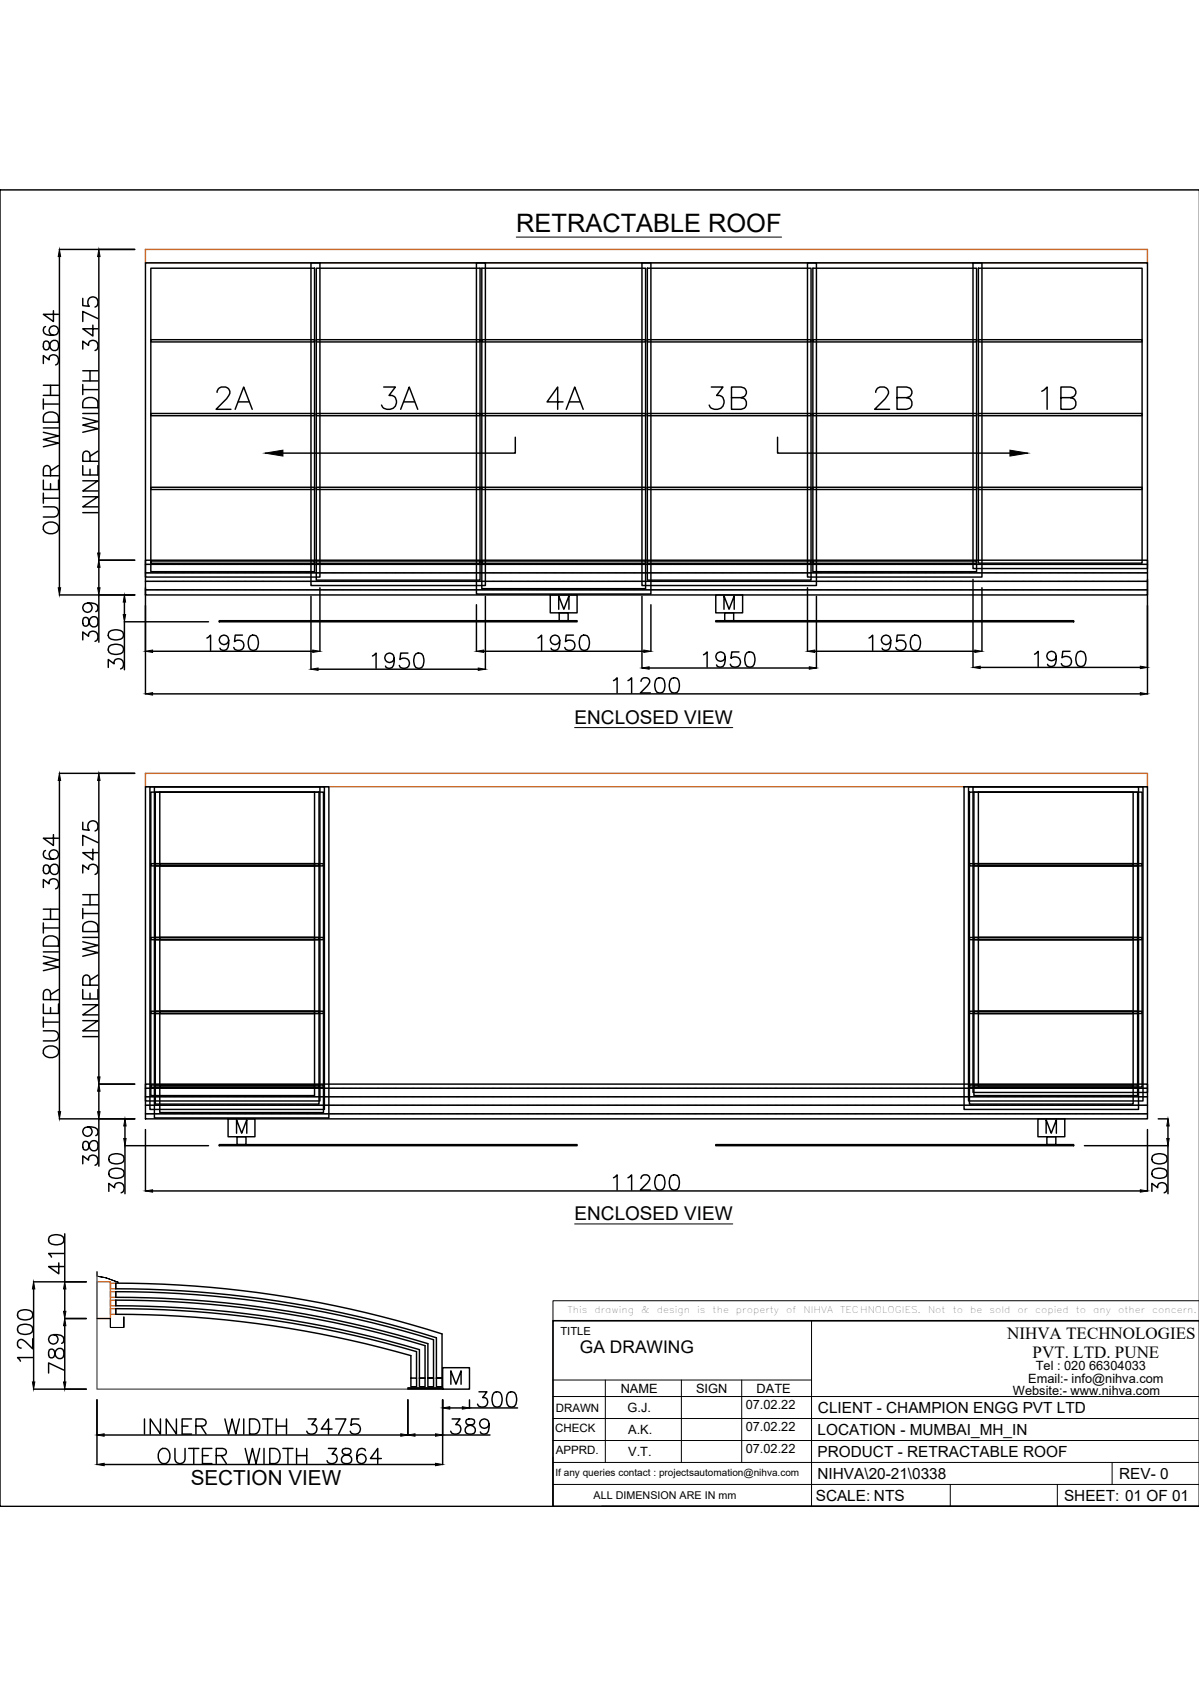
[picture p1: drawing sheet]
<svg xmlns="http://www.w3.org/2000/svg" width="210mm" height="297mm" viewBox="0 0 210 297" stroke-linecap="round" stroke-linejoin="round" font-family="sans-serif">
<defs><g id="words">
<g font-size="7.5">
<text x="36.7" y="73">2A</text>
<text x="65.6" y="73">3A</text>
<text x="94.5" y="73">4A</text>
<text x="122.8" y="73">3B</text>
<text x="152" y="73">2B</text>
<text x="181" y="73">1B</text>
</g>
<text font-size="4.4" x="90.4" y="40.6">RETRACTABLE ROOF</text>
<text font-size="3.6" x="33.4" y="260.1">SECTION VIEW</text>
<g font-size="3.3">
<text x="100.6" y="126.7">ENCLOSED VIEW</text>
<text x="100.6" y="213.7">ENCLOSED VIEW</text>
</g>
<g font-size="3">
<text x="101.5" y="237">GA DRAWING</text>
<text x="176.3" y="234.4">NIHVA TECHNOLOGIES</text>
<text x="180.8" y="237.8">PVT. LTD. PUNE</text>
</g>
<g font-size="2.7">
<text x="143.1" y="251.3">LOCATION - MUMBAI_MH_IN</text>
<text x="143.2" y="247.4">CLIENT - CHAMPION ENGG PVT LTD</text>
<text x="143.1" y="255.1">PRODUCT - RETRACTABLE ROOF</text>
<text x="142.8" y="262.8">SCALE: NTS</text>
<text x="143.1" y="259">NIHVA\20-21\0338</text>
<text x="186.3" y="262.8">SHEET: 01 OF 01</text>
<text x="195.9" y="259">REV- 0</text>
</g>
<g font-size="2.2">
<text x="108.7" y="244">NAME</text>
<text x="121.9" y="244">SIGN</text>
<text x="132.5" y="244">DATE</text>
<text x="177.3" y="244.3">Website:- www.nihva.com</text>
<text x="180" y="242.3">Email:- info@nihva.com</text>
<text x="181.3" y="240">Tel : 020 66304033</text>
<text x="109.9" y="247.3">G.J.</text>
<text x="110" y="251.2">A.K.</text>
<text x="130.5" y="246.8">07.02.22</text>
<text x="130.5" y="250.6">07.02.22</text>
<text x="110" y="255">V.T.</text>
<text x="130.5" y="254.5">07.02.22</text>
</g>
<g font-size="2">
<text x="98.1" y="233.8">TITLE</text>
<text x="97.2" y="250.7">CHECK</text>
<text x="97.3" y="247.4">DRAWN</text>
<text x="97.3" y="254.6">APPRD.</text>
</g>
<text font-size="1.9" x="103.9" y="262.6">ALL DIMENSION ARE IN mm</text>
<text font-size="1.8" x="97.3" y="258.6">If any queries contact : projectsautomation@nihva.com</text>
<g font-size="1.6">
<text x="99.3" y="230">This</text>
<text x="104.1" y="230">drawing</text>
<text x="112.3" y="230">&amp;</text>
<text x="115" y="230">design</text>
<text x="122.1" y="230">is</text>
<text x="124.8" y="230">the</text>
<text x="128.8" y="230">property</text>
<text x="137.6" y="230">of</text>
<text x="140.7" y="230">NIHVA</text>
<text x="147.1" y="230">TECHNOLOGIES.</text>
<text x="162.5" y="230">Not</text>
<text x="166.8" y="230">to</text>
<text x="169.8" y="230">be</text>
<text x="173.2" y="230">sold</text>
<text x="178.1" y="230">or</text>
<text x="181.2" y="230">copied</text>
<text x="188.3" y="230">to</text>
<text x="191.4" y="230">any</text>
<text x="195.7" y="230">other</text>
<text x="201.7" y="230">concern.</text>
</g>
</g></defs>
<!-- layer: 0 -->
<path d="M25.5 43.7h175.4v2.3h-175.4zM25.5 135.4h175.4v2.4h-175.4zM17 224.5h2.3v6.4h-2.3zM19.3 224.7h1v1h-1zM19.3 226.2h1v1h-1zM19.3 227.7h1v1h-1zM19.3 229.2h1v1h-1z" fill="none" stroke="#cd6928" stroke-width=".25"/>
<g fill="none" stroke="#000" stroke-width=".25">
<path d="M210 33.3h-210v230.5h210M7.7 59.9a1 1 0 0 0 .3 1.4l.5-.2 .1-.2a1.1 1.1 0 0 1 1.1-1.3l.3 .1a1.05 1.05 0 0 1-.3 1.7 .86 .86 0 0 1-1-.8l-.1-.5a.53 .53 0 0 0-.9-.2zM8 57.2a.79 .79 0 0 0-.3 1.1 2.04 2.04 0 0 0 2.4 0 .83 .83 0 0 0-.4-1.2 .83 .83 0 0 0-1.1 .6 .83 .83 0 0 0 .8 1M9.4 54.4v1.9l-1.8-1.2h2.6M10.4 43.7h13.2M10.4 44.9v58M14.5 52.3v1.2l1.1 .2a.94 .94 0 0 1 0-1.5 .94 .94 0 0 1 1.4 .2 .94 .94 0 0 1-.4 1.4M16.3 56.9v2l-1.8-1.3h2.6M17.1 55.8l-2.6-1.3v1.8M17.3 44.9v52M7.6 75.7l2.6 .6-2.6 .7 2.6 .6-2.6 .6M7.6 63.7v-1.4l1 .7a.86 .86 0 0 1 1-.9 .86 .86 0 0 1 .6 1.2l-.1 .4-.4 .2"/>
<path d="M7.6 69.9v1.8M7.6 74.9h2.6M7.6 70.8h2.6M7.6 69.2h2.6M7.6 67.5h2.6M8 72.4a1.49 1.49 0 0 1 2.2 .7v.8h-2.6v-.8zM8.8 67.5v1.7M14.5 73.2l2.6 .6-2.6 .7 2.6 .6-2.6 .6M14.5 61.1v-1.4l1 .8a.85 .85 0 0 1 1-.9 .85 .85 0 0 1 .6 1.2l-.1 .3-.4 .3M14.5 72.4h2.6M14.5 68.2h2.6M14.5 67.3v1.8"/>
<path d="M14.5 66.7h2.6M14.5 64.9h2.6M14.9 69.9a1.49 1.49 0 0 1 2.2 .6v.9h-2.6v-.9zM15.8 64.9v1.8M17.1 79l-1.3 .9M90.2 76.6v2.8h-40.7M136.1 76.6v2.8h40.7M7.6 88.8h1.9a.9 .9 0 0 1 .8 .9 .9 .9 0 0 1-.8 .8h-1.9M7.6 84.1v1.6h2.6v-1.6M7.6 87.3h2.6M7.6 86.4v1.7M7.7 91.9a1.54 1.54 0 0 1 2.5 .3 1.28 1.28 0 0 1-.6 1.2 1.28 1.28 0 0 1-1.4-.1 .93 .93 0 0 1-.5-1.4z"/>
<path d="M8.8 83.3v-1.1l-.1-.4a.6 .6 0 0 0-1 0l-.1 .4v1.1h2.6M8.8 84.7v1M10.2 81.5l-1.4 .9M14.5 87h2.6l-2.6 1.8h2.6M14.5 84.2h2.6l-2.6 1.8h2.6M14.5 81.6v1.6h2.6v-1.6M14.5 89.8h2.6M15.8 80.8v-1.2l-.2-.3a.62 .62 0 0 0-1 0l-.1 .3v1.2h2.6M15.8 82.2v1M17.3 98.1h6.3M17.3 99.4v3.5M25.5 98.1h175.4v6.1h-175.4z"/>
<path d="M10.4 104.2h13.2M14.5 112.1v-1.4l1 .7a.85 .85 0 0 1 1-.9 .85 .85 0 0 1 .6 1.2l-.1 .4-.4 .2M14.6 108.3a1 1 0 0 0 .3 1.4l.5-.2 .1-.2a1.1 1.1 0 0 1 1.1-1.3l.3 .1a1.05 1.05 0 0 1-.3 1.7 .84 .84 0 0 1-1-.8l-.1-.5a.54 .54 0 0 0-.9-.2zM15.4 105.6a.82 .82 0 0 1 .7 1.1 .82 .82 0 0 1-1.3 .4 .82 .82 0 0 1 .1-1.4 2.39 2.39 0 0 1 2.1 .3 .77 .77 0 0 1-.2 1.1M17.3 104.2v8.3M19 116.9v-1.4l1 .8a.86 .86 0 0 1 1-.9 .86 .86 0 0 1 .6 1.1l-.1 .4-.4 .3M19.1 113.2a2.06 2.06 0 0 1 2.4 0 .87 .87 0 0 1-.4 1.3 2.2 2.2 0 0 1-2-.3l-.1-.3zM19.1 110.7a2.06 2.06 0 0 1 2.4 0 .85 .85 0 0 1-.4 1.2 2.2 2.2 0 0 1-2-.2l-.1-.4zM21.8 108.9h14.7M21.8 105.4v2.2M21.8 108.9v8.4M25.5 102.9v18.6"/>
<path d="M26.7 114.1h28M36.2 111.7l.7-.5v2.7M38.4 108.7h62.6v.2h-62.6zM40 112.1a.83 .83 0 0 1-1.1 .7 .83 .83 0 0 1-.3-1.3 .83 .83 0 0 1 1.3 .1 2.4 2.4 0 0 1-.2 2.2 .79 .79 0 0 1-1.2-.3M42.4 111.2h-1.2l-.1 1.2a.94 .94 0 0 1 1.4 0 .94 .94 0 0 1-.2 1.4 .94 .94 0 0 1-1.4-.4M43.8 111.4a.87 .87 0 0 1 1.3 .3 2.2 2.2 0 0 1-.2 2.1 .87 .87 0 0 1-1.3-.4 2.2 2.2 0 0 1 .2-2zM54.4 104.4v12.8M55.7 117.2h28M56 102.9v11.2M65.2 114.9l.6-.5v2.6M69 115.3a.83 .83 0 0 1-1.1 .7 .83 .83 0 0 1-.3-1.3 .83 .83 0 0 1 1.3 .1 2.4 2.4 0 0 1-.3 2.1 .79 .79 0 0 1-1.1-.2M71.4 114.4h-1.3l-.1 1.1a.94 .94 0 0 1 1.4 0 .94 .94 0 0 1-.1 1.4 .94 .94 0 0 1-1.4-.4"/>
<path d="M72.8 114.5a.87 .87 0 0 1 1.3 .4 2.2 2.2 0 0 1-.3 2 .87 .87 0 0 1-1.2-.4 2.2 2.2 0 0 1 .2-2zM83.4 105.9v8.2M84.7 114.1h28M85 104.4v12.8M94.2 111.7l.6-.5v2.7M96.3 104.2h4.7v3.1h-4.7zM97.8 106.7v-2.3l.9 2.3 .9-2.3v2.3M97.9 107.3h1.6v1.4h-1.6zM98 112.1a.83 .83 0 0 1-1.1 .7 .83 .83 0 0 1-.4-1.3 .83 .83 0 0 1 1.4 .1 2.4 2.4 0 0 1-.3 2.2 .79 .79 0 0 1-1.1-.3M100.4 111.2h-1.3l-.1 1.2a.94 .94 0 0 1 1.4 0 .94 .94 0 0 1-.2 1.4 .94 .94 0 0 1-1.3-.4M101.8 111.4a.87 .87 0 0 1 1.3 .3 2.2 2.2 0 0 1-.3 2.1 .87 .87 0 0 1-1.3-.4 2.2 2.2 0 0 1 .3-2zM107.4 119.2l.6-.5v2.7"/>
<path d="M109.9 119.2l.7-.5v2.7M112.2 119.3a.67 .67 0 0 1 .5-.6h.5a.65 .65 0 0 1 .4 1l-1.5 1.7h1.8M112.4 104.4v12.6M113.6 117h28.1M114 105.9v8.2M115 118.8a.87 .87 0 0 1 1.3 .4 2.2 2.2 0 0 1-.3 2 .87 .87 0 0 1-1.2-.3 2.18 2.18 0 0 1 .2-2.1zM117.5 118.8a.87 .87 0 0 1 1.3 .4 2.29 2.29 0 0 1-.2 2 .87 .87 0 0 1-1.3-.3 2.18 2.18 0 0 1 .2-2.1zM123.2 114.7l.6-.5v2.6M125.3 104.2h4.7v3.1h-4.7zM125.3 108.7h62.7v.2h-62.7zM126.7 106.7v-2.3l.9 2.3 .9-2.3v2.3M126.9 107.3h1.5v1.4h-1.5z"/>
<path d="M127 115.1a.82 .82 0 0 1-1.2 .7 .82 .82 0 0 1-.3-1.3 .82 .82 0 0 1 1.3 .1 2.4 2.4 0 0 1-.2 2.1 .78 .78 0 0 1-1.2-.2M129.4 114.2h-1.3l-.1 1.1a.94 .94 0 0 1 1.4 0 .94 .94 0 0 1-.2 1.4 .94 .94 0 0 1-1.4-.4M130.8 114.3a.87 .87 0 0 1 1.2 .4 2.2 2.2 0 0 1-.2 2 .87 .87 0 0 1-1.3-.4 2.18 2.18 0 0 1 .3-2zM141.4 102.9v11.2M142.6 114.1h28.1M142.9 104.4v12.6M152.1 111.7l.7-.5v2.7M155.9 112.1a.82 .82 0 0 1-1.1 .7 .82 .82 0 0 1-.3-1.3 .82 .82 0 0 1 1.3 .1 2.4 2.4 0 0 1-.2 2.2 .77 .77 0 0 1-1.2-.3M158.3 111.2h-1.2l-.1 1.2a.94 .94 0 0 1 1.4 0 .94 .94 0 0 1-.2 1.4 .94 .94 0 0 1-1.4-.4M159.7 111.4a.87 .87 0 0 1 1.3 .3 2.2 2.2 0 0 1-.2 2.1 .87 .87 0 0 1-1.3-.4 2.2 2.2 0 0 1 .2-2zM170.3 101.5v15.4M171.6 116.9h28"/>
<path d="M171.9 102.9v11.2M181.1 114.6l.6-.5v2.6M184.9 115a.83 .83 0 0 1-1.1 .7 .83 .83 0 0 1-.3-1.3 .83 .83 0 0 1 1.3 .1 2.39 2.39 0 0 1-.3 2.1 .79 .79 0 0 1-1.1-.3M187.3 114.1h-1.2l-.2 1.1a.94 .94 0 0 1 1.5 0 .94 .94 0 0 1-.2 1.4 .94 .94 0 0 1-1.4-.4M188.7 114.2a.85 .85 0 0 1 1.3 .4 2.19 2.19 0 0 1-.3 2 .86 .86 0 0 1-1.2-.4 2.18 2.18 0 0 1 .2-2zM200.9 101.5v20M10.4 135.4h13.2M10.4 136.7v58M17.3 136.7v51.9M26.7 121.5h172.9M7.6 155.4v-1.4l1 .8a.86 .86 0 0 1 1-.9 .86 .86 0 0 1 .6 1.2l-.1 .3-.4 .3M7.6 159.2h2.6"/>
<path d="M7.7 151.6a1 1 0 0 0 .3 1.4l.5-.1 .1-.3a1.1 1.1 0 0 1 1.1-1.2l.3 .1a1.05 1.05 0 0 1-.3 1.6 .86 .86 0 0 1-1-.7l-.1-.5a.53 .53 0 0 0-.9-.3zM8 149a.79 .79 0 0 0-.3 1.1 2.04 2.04 0 0 0 2.4 0 .82 .82 0 0 0-.4-1.2 .82 .82 0 0 0-1.1 .6 .82 .82 0 0 0 .8 1M8.8 159.2v1.8M9.4 146.2v1.9l-1.8-1.3h2.6M14.5 152.9v-1.4l1 .8a.85 .85 0 0 1 1-1 .85 .85 0 0 1 .6 1.2l-.1 .4-.4 .2M14.5 144v1.3l1.1 .1a.94 .94 0 0 1 0-1.4 .94 .94 0 0 1 1.4 .2 .94 .94 0 0 1-.4 1.3M14.5 159.1v1.8M14.5 160h2.6M14.5 158.5h2.6M14.5 156.7h2.6M15.8 156.7v1.8M16.3 148.7v1.9l-1.8-1.3h2.6"/>
<path d="M17.1 147.6l-2.6-1.3v1.8M7.6 175.8v1.7h2.6v-1.7M7.6 167.5l2.6 .6-2.6 .6 2.6 .7-2.6 .6M7.6 161.6v1.8M7.6 178.1v1.8M7.6 179h2.6M7.6 166.7h2.6M7.6 162.5h2.6M7.6 161h2.6M8 164.2a1.49 1.49 0 0 1 2.2 .6v.9h-2.6v-.9zM8.8 175.1v-1.2l-.1-.3a.6 .6 0 0 0-1 0l-.1 .3v1.2h2.6M8.8 176.5v1"/>
<path d="M10.2 173.3l-1.4 .9M14.5 178.8h2.6l-2.6 1.7h2.6M14.5 176h2.6l-2.6 1.7h2.6M14.5 173.3v1.7h2.6v-1.7M14.5 164.9l2.6 .7-2.6 .6 2.6 .6-2.6 .7M14.5 164.2h2.6M14.6 161.9a1.48 1.48 0 0 1 2.5 .4v.9h-2.6v-.9zM15.8 172.5v-1.1l-.2-.4a.62 .62 0 0 0-1 0l-.1 .4v1.1h2.6M15.8 173.9v1.1M17.1 170.8l-1.3 .9M7.6 180.5h1.9a.89 .89 0 0 1 .8 .9 .89 .89 0 0 1-.8 .9h-1.9M7.7 183.7a1.54 1.54 0 0 1 2.5 .3 1.28 1.28 0 0 1-.6 1.2 1.28 1.28 0 0 1-1.4-.1 .93 .93 0 0 1-.5-1.4z"/>
<path d="M10.4 196h13.2M14.5 181.6h2.6M15.4 197.4a.83 .83 0 0 1 .7 1.1 .83 .83 0 0 1-1.3 .3 .83 .83 0 0 1 .1-1.3 2.39 2.39 0 0 1 2.1 .2 .79 .79 0 0 1-.2 1.2M17.3 189.9h6.3M17.3 191.1v3.6M17.3 196v8.2M21.9 197.2v2.2M25.5 189.9h175.4v6.1h-175.4zM25.5 197.8v10.8M39.9 196h4.7v3.1h-4.7zM41.4 198.5v-2.4l.9 2.4 .9-2.4v2.4M41.5 199.1h1.6v1.4h-1.6z"/>
<path d="M181.7 196h4.7v3.1h-4.7zM183.1 198.5v-2.4l.9 2.4 .9-2.4v2.4M183.3 199.1h1.5v1.4h-1.5zM200.9 197.8v10.8M202.8 196h1.7M204.5 197.2v2.2M8.6 216.6a2.06 2.06 0 0 1 2.4 0 .85 .85 0 0 1-.3 1.3 2.2 2.2 0 0 1-2.1-.3l-.1-.3zM11.2 219.5h-2.7l.5 .7M11.3 216.1v8.4M14.5 203.8v-1.4l1 .8a.85 .85 0 0 1 1-.9 .85 .85 0 0 1 .6 1.2l-.1 .3-.4 .3M14.6 200a.99 .99 0 0 0 .3 1.4l.5-.1 .1-.3a1.1 1.1 0 0 1 1.1-1.2 .92 .92 0 0 1 .6 1 .92 .92 0 0 1-.9 .7 1.24 1.24 0 0 1-.8-1.2 .54 .54 0 0 0-.9-.3zM19 208.7v-1.4l1.1 .7a.86 .86 0 0 1 1-.9 .86 .86 0 0 1 .6 1.2l-.1 .4-.4 .2"/>
<path d="M19.2 205a2.06 2.06 0 0 1 2.4 0 .86 .86 0 0 1-.4 1.2 2.2 2.2 0 0 1-2-.2l-.2-.4zM19.2 202.4a2.06 2.06 0 0 1 2.4 0 .87 .87 0 0 1-.4 1.3 2.2 2.2 0 0 1-2-.2l-.2-.4zM21.9 200.7h14.6M21.9 200.7v8.4M26.7 208.6h172.9M38.4 200.5h62.6v.2h-62.6zM107.4 206.3l.6-.5v2.6M109.9 206.3l.7-.5v2.6M112.2 206.4a.67 .67 0 0 1 .5-.6h.5a.65 .65 0 0 1 .4 1l-1.5 1.6h1.8M115 205.9a.87 .87 0 0 1 1.3 .4 2.18 2.18 0 0 1-.3 2 .87 .87 0 0 1-1.2-.4 2.2 2.2 0 0 1 .2-2zM117.5 205.9a.87 .87 0 0 1 1.3 .4 2.26 2.26 0 0 1-.2 2 .87 .87 0 0 1-1.3-.4 2.2 2.2 0 0 1 .2-2zM125.3 200.5h62.7v.2h-62.7z"/>
<path d="M189.8 200.7h14.7v8.4M201.7 208.7v-1.4l1 .7a.85 .85 0 0 1 1-.9 .85 .85 0 0 1 .6 1.2l-.1 .4-.4 .2M201.8 205a2.05 2.05 0 0 1 2.4 0 .86 .86 0 0 1-.4 1.2 2.19 2.19 0 0 1-2-.2l-.1-.4zM201.8 202.4a2.05 2.05 0 0 1 2.4 0 .87 .87 0 0 1-.4 1.3 2.19 2.19 0 0 1-2-.2l-.1-.4zM3.2 232.3a2.05 2.05 0 0 1 2.4 0 .87 .87 0 0 1-.4 1.3 2.19 2.19 0 0 1-2-.3l-.1-.4zM3.2 229.8a2.05 2.05 0 0 1 2.4 0 .87 .87 0 0 1-.4 1.2 2.19 2.19 0 0 1-2-.2l-.1-.4zM5.7 237.8h-2.6l.5 .6M5.7 234.5v1.7l-1.2-1.2a.79 .79 0 0 0-1.3-.1l-.1 .7a.67 .67 0 0 0 .6 .5M5.9 224.5h9.2M5.9 225.7v16.3M8.6 236.4a1 1 0 0 0 .3 1.4l.5-.1 .1-.3a1.1 1.1 0 0 1 1.2-1.2l.2 .1a1.05 1.05 0 0 1-.2 1.6 .86 .86 0 0 1-1-.7l-.2-.5a.54 .54 0 0 0-.9-.3zM9.4 233.8a.83 .83 0 0 1 .7 1.1 .83 .83 0 0 1-1.3 .3 .83 .83 0 0 1 .1-1.3 2.4 2.4 0 0 1 2.1 .2 .79 .79 0 0 1-.2 1.2"/>
<path d="M10.3 221.2v1.9l-1.8-1.3h2.7M11.2 240l-2.7-1.3v1.8M11.3 230.9h3.8M11.3 225.7v4M11.3 232.2v9.8M20.3 226.2a188.2 188.2 0 0 1 55.6 8.4v6.8h-1h1v1.5h-1v-7.6a188.1 188.1 0 0 0-54.6-8.1zM20.3 224.7a188.2 188.2 0 0 1 57.1 8.9v7.8h-1h1v1.5h-1v-8.6a187.9 187.9 0 0 0-56.1-8.6zM20.3 227.7a187.7 187.7 0 0 1 54.1 8v5.7h-1v-5a187.7 187.7 0 0 0-53.1-7.7zM77.5 239.5h4.7v3.8h-4.7zM210 231.3h-113.2v32.5h113.2M5.9 243.3h9.2M17 245.2v11.3"/>
<path d="M18.2 251.3h52M18.2 256.5h58M25.3 248.5v2.7M28 254.1a.98 .98 0 0 1 1.1-.4 .98 .98 0 0 1 .6 1 1.17 1.17 0 0 1-.2 1.3 1.17 1.17 0 0 1-1.3 .2 1.64 1.64 0 0 1-.2-2.1zM28.1 248.5v2.7l-1.8-2.7v2.7M30.6 253.7v1.9a.89 .89 0 0 0 .9 .7 .89 .89 0 0 0 .9-.7v-1.9M30.9 248.5v2.7l-1.8-2.7v2.7M31.9 249.8h1M33 253.7h1.8M33.5 248.5h-1.6v2.7h1.6M33.9 253.7v2.6M34.3 249.8h1.1l.4-.2a.61 .61 0 0 0 0-1l-.4-.1h-1.1v2.7"/>
<path d="M35.2 249.8l.9 1.4M35.4 254.9h1.1M37.1 253.7h-1.7v2.6h1.7M37.9 254.9h1.1l.4-.1a.6 .6 0 0 0 0-1l-.4-.1h-1.1v2.6M38.7 254.9l.9 1.4M39.4 248.5l.6 2.7 .6-2.7 .7 2.7 .6-2.7M42.7 248.5v2.7M42.9 253.7l.7 2.6 .6-2.6 .6 2.6 .7-2.6M43.7 248.5h.9a1.42 1.42 0 0 1 .9 1.3 1.42 1.42 0 0 1-.9 1.4h-.9zM46 248.5h1.7M46.2 253.7v2.6M46.9 248.5v2.7"/>
<path d="M47.2 253.7h.9a1.42 1.42 0 0 1 .9 1.3 1.42 1.42 0 0 1-.9 1.3h-.9zM48.4 249.8h1.8M48.4 248.5v2.7M49.5 253.7h1.8M50.2 248.5v2.7M50.4 253.7v2.6M51.9 254.9h1.8M51.9 253.7v2.6M53.7 253.7v2.6M54 248.5h1.4l-.8 1a.86 .86 0 0 1 .9 1 .86 .86 0 0 1-1.2 .7l-.3-.2-.3-.3M57.5 253.7h1.4l-.8 1a.86 .86 0 0 1 .9 1 .86 .86 0 0 1-1.1 .6l-.4-.1-.2-.4M58.1 250.3h-1.9l1.3-1.8v2.7"/>
<path d="M58.8 248.5h1.7l-1.2 2.7M60 253.8a.53 .53 0 0 0 .3 .9 1.1 1.1 0 0 1 1.3 1.1l-.2 .3a1.05 1.05 0 0 1-1.6-.3 .86 .86 0 0 1 .7-1l.6-.1a.53 .53 0 0 0 .2-.9l-.4-.1zM62.8 248.5h-1.2l-.2 1.1a.94 .94 0 0 1 1.5 0 .94 .94 0 0 1-.2 1.4 .94 .94 0 0 1-1.4-.3M64 254.1a.77 .77 0 0 0-1.2-.3 2.04 2.04 0 0 0 0 2.4 .82 .82 0 0 0 1.2-.4 .82 .82 0 0 0-.5-1.1 .82 .82 0 0 0-1 .7M66.8 255.4h-1.9l1.2-1.7v2.6M71.4 243.1h6.1v.2h-6.1zM71.4 245.2v6.2M71.9 241.4h1v1.5h-1zM71.9 241.4v-4a187.6 187.6 0 0 0-51.6-7.2v-1a187.6 187.6 0 0 1 52.6 7.5v4.7M72.7 251.3h3.5M73.4 241.4h1v1.5h-1zM77.5 251.3h8.3"/>
<path d="M77.5 245.2v11.3M78.7 246.6h2.2M78.9 242.4v-2.3l.9 2.3 .9-2.3v2.3M79.2 248.5h1.3l-.7 1a.86 .86 0 0 1 .9 1 .86 .86 0 0 1-1.2 .7l-.3-.2-.3-.3M81.7 248.6a.53 .53 0 0 0 .2 .9 1.09 1.09 0 0 1 1.3 1.2 .92 .92 0 0 1-1 .5 .92 .92 0 0 1-.8-.9 1.23 1.23 0 0 1 1.3-.8 .54 .54 0 0 0 .3-.9l-.4-.1zM82.2 245.2v1.4M82.2 246.6h8.4M83.9 243.8h1.3l-.7 1a.86 .86 0 0 1 .9 1 .86 .86 0 0 1-1.2 .6l-.3-.1-.3-.4M85.6 249.4a.83 .83 0 0 1-1.1 .7 .83 .83 0 0 1-.3-1.3 .83 .83 0 0 1 1.3 .1 2.4 2.4 0 0 1-.3 2.1 .79 .79 0 0 1-1.1-.2M86.5 243.9a.85 .85 0 0 1 1.3 .4 2.24 2.24 0 0 1-.3 2 .87 .87 0 0 1-1.2-.4 2.2 2.2 0 0 1 .2-2zM89 243.9a.87 .87 0 0 1 1.3 .4 2.2 2.2 0 0 1-.2 2 .87 .87 0 0 1-1.3-.4 2.2 2.2 0 0 1 .2-2zM105.3 263.8h104.7"/>
</g>
<!-- layer: border -->
<g fill="none" stroke="#000" stroke-width=".25">
<path d="M25.5 98.8h.1M25.6 98.8h.6M26.2 98.8h.1M26.4 98.8h.1M26.5 98.8h.1M26.7 98.8h.1M26.8 98.8h.1M27 98.8h.1M27.1 98.8h.1M27.3 98.8h.5M27.9 98.8h.1M28 98.8h.1"/>
<path d="M28.2 98.8h.1M28.3 98.8h.1M28.5 98.8h.1M28.6 98.8h.1M28.8 98.8h.5M29.4 98.8h.1M29.5 98.8h.1M29.7 98.8h.1M29.8 98.8h.1M30 98.8h.1M30.1 98.8h.1M30.2 98.8h.6"/>
<path d="M30.9 98.8h.1M31 98.8h.1M31.1 98.8h.1M31.3 98.8h.1M31.4 98.8h.1M31.6 98.8h.1M31.7 98.8h.1M31.9 98.8h.5M32.5 98.8h.1M32.6 98.8h.1M32.8 98.8h.1M32.9 98.8h.1"/>
<path d="M33.1 98.8h.1M33.2 98.8h.1M33.4 98.8h.5M34 98.8h.1M34.1 98.8h.1M34.3 98.8h.1M34.4 98.8h.1M34.6 98.8h.1M34.7 98.8h.1M34.9 98.8h.7M35.6 98.8h.1M35.8 98.8h.1"/>
<path d="M35.9 98.8h.1M36.1 98.8h.1M36.2 98.8h.1M36.4 98.8h.1M36.5 98.8h.6M37.1 98.8h.1M37.3 98.8h.1M37.4 98.8h.1M37.6 98.8h.1M37.7 98.8h.1M37.9 98.8h.1M38 98.8h.6"/>
<path d="M38.6 98.8h.1M38.8 98.8h.1M38.9 98.8h.1M39.1 98.8h.1M39.2 98.8h.1M39.3 98.8h.1M39.5 98.8h.1M39.6 98.8h.6M40.2 98.8h.1M40.4 98.8h.1M40.5 98.8h.1M40.7 98.8h.1"/>
<path d="M40.8 98.8h.1M41 98.8h.1M41.1 98.8h.6M41.7 98.8h.1M41.9 98.8h.1M42 98.8h.1M42.2 98.8h.1M42.3 98.8h.1M42.5 98.8h.1M42.6 98.8h.6M43.2 98.8h.1M43.4 98.8h.1"/>
<path d="M43.5 98.8h.1M43.7 98.8h.1M43.8 98.8h.1M44 98.8h.1M44.1 98.8h.1M44.3 98.8h.5M44.9 98.8h.1M45 98.8h.1M45.2 98.8h.1M45.3 98.8h.1M45.5 98.8h.1M45.6 98.8h.1"/>
<path d="M45.8 98.8h.5M46.4 98.8h.1M46.5 98.8h.1M46.7 98.8h.1M46.8 98.8h.1M47 98.8h.1M47.1 98.8h.1M47.3 98.8h.7M48 98.8h.1M48.2 98.8h.1M48.3 98.8h.1M48.5 98.8h.1"/>
<path d="M48.6 98.8h.1M48.7 98.8h.1M48.9 98.8h.5M49.5 98.8h.1M49.6 98.8h.1M49.8 98.8h.1M49.9 98.8h.1M50.1 98.8h.1M50.2 98.8h.1M50.4 98.8h.5M51 98.8h.1M51.1 98.8h.1"/>
<path d="M51.3 98.8h.1M51.4 98.8h.1M51.6 98.8h.1M51.7 98.8h.1M51.9 98.8h.1M52 98.8h.6M52.6 98.8h.1M52.8 98.8h.1M52.9 98.8h.1M53.1 98.8h.1M53.2 98.8h.1M53.4 98.8h.1"/>
<path d="M53.5 98.8h.6M54.1 98.8h.1M54.3 98.8h.1M54.4 98.8h.1M54.6 98.8h.1M54.7 98.8h.1M54.9 98.8h.1M55 98.8h.6M55.6 98.8h.1M55.8 98.8h.1M55.9 98.8h.1M56.1 98.8h.1"/>
<path d="M56.2 98.8h.1M56.4 98.8h.1M56.5 98.8h.1M56.7 98.8h.5M57.3 98.8h.1M57.4 98.8h.1M57.6 98.8h.1M57.7 98.8h.1M57.8 98.8h.1M58 98.8h.1M58.1 98.8h.6M58.7 98.8h.1"/>
<path d="M58.9 98.8h.1M59 98.8h.1M59.2 98.8h.1M59.3 98.8h.1M59.5 98.8h.1M59.6 98.8h.7M60.4 98.8h.1M60.5 98.8h.1M60.7 98.8h.1M60.8 98.8h.1M61 98.8h.1M61.1 98.8h.1"/>
<path d="M61.3 98.8h.5M61.9 98.8h.1M62 98.8h.1M62.2 98.8h.1M62.3 98.8h.1M62.5 98.8h.1M62.6 98.8h.1M62.8 98.8h.5M63.4 98.8h.1M63.5 98.8h.1M63.7 98.8h.1M63.8 98.8h.1"/>
<path d="M64 98.8h.1M64.1 98.8h.1M64.3 98.8h.1M64.4 98.8h.6M65 98.8h.1M65.2 98.8h.1M65.3 98.8h.1M65.5 98.8h.1M65.6 98.8h.1M65.8 98.8h.1M65.9 98.8h.6M66.5 98.8h.1"/>
<path d="M66.7 98.8h.1M66.8 98.8h.1M67 98.8h.1M67.1 98.8h.1M67.2 98.8h.1M67.4 98.8h.5M68 98.8h.1M68.1 98.8h.1M68.3 98.8h.1M68.4 98.8h.1M68.6 98.8h.1M68.7 98.8h.1"/>
<path d="M68.9 98.8h.1M69 98.8h.6M69.6 98.8h.1M69.8 98.8h.1M69.9 98.8h.1M70.1 98.8h.1M70.2 98.8h.1M70.4 98.8h.1M70.5 98.8h.6M71.1 98.8h.1M71.3 98.8h.1M71.4 98.8h.1"/>
<path d="M71.6 98.8h.1M71.7 98.8h.1M71.9 98.8h.1M72 98.8h.7M72.8 98.8h.1M72.9 98.8h.1M73.1 98.8h.1M73.2 98.8h.1M73.4 98.8h.1M73.5 98.8h.1M73.7 98.8h.5M74.3 98.8h.1"/>
<path d="M74.4 98.8h.1M74.6 98.8h.1M74.7 98.8h.1M74.9 98.8h.1M75 98.8h.1M75.2 98.8h.5M75.8 98.8h.1M75.9 98.8h.1M76.1 98.8h.1M76.2 98.8h.1M76.3 98.8h.1M76.5 98.8h.1"/>
<path d="M76.6 98.8h.1M76.8 98.8h.5M77.4 98.8h.1M77.5 98.8h.1M77.7 98.8h.1M77.8 98.8h.1M78 98.8h.1M78.1 98.8h.1M78.3 98.8h.5M78.9 98.8h.1M79 98.8h.1M79.2 98.8h.1"/>
<path d="M79.3 98.8h.1M79.5 98.8h.1M79.6 98.8h.1M79.8 98.8h.5M80.4 98.8h.1M80.5 98.8h.1M80.7 98.8h.1M80.8 98.8h.1M81 98.8h.1M81.1 98.8h.1M81.3 98.8h.1M81.4 98.8h.6"/>
<path d="M82 98.8h.1M82.2 98.8h.1M82.3 98.8h.1M82.5 98.8h.1M82.6 98.8h.1M82.8 98.8h.1M82.9 98.8h.6M83.5 98.8h.1M83.7 98.8h.1M83.8 98.8h.1M84 98.8h.1M84.1 98.8h.1"/>
<path d="M84.3 98.8h.1M84.4 98.8h.6M85 98.8h.1M85.2 98.8h.1M85.3 98.8h.1M85.4 98.8h.1M85.6 98.8h.1M85.7 98.8h.1M85.9 98.8h.1M86 98.8h.6M86.6 98.8h.1M86.8 98.8h.1"/>
<path d="M86.9 98.8h.1M87.1 98.8h.1M87.2 98.8h.1M87.4 98.8h.1M87.5 98.8h.6M88.1 98.8h.1M88.3 98.8h.1M88.4 98.8h.1M88.6 98.8h.1M88.7 98.8h.1M88.9 98.8h.1M89 98.8h.7"/>
<path d="M89.8 98.8h.1M89.9 98.8h.1M90.1 98.8h.1M90.2 98.8h.1M90.4 98.8h.1M90.5 98.8h.1M90.7 98.8h.5M91.3 98.8h.1M91.4 98.8h.1M91.6 98.8h.1M91.7 98.8h.1M91.9 98.8h.1"/>
<path d="M92 98.8h.1M92.2 98.8h.5M92.8 98.8h.1M92.9 98.8h.1M93.1 98.8h.1M93.2 98.8h.1M93.4 98.8h.1M93.5 98.8h.1M93.7 98.8h.1M93.8 98.8h.6M94.4 98.8h.1M94.6 98.8h.1"/>
<path d="M94.7 98.8h.1M94.8 98.8h.1M95 98.8h.1M95.1 98.8h.1M95.3 98.8h.5M95.9 98.8h.1M96 98.8h.1M96.2 98.8h.1M96.3 98.8h.1M96.5 98.8h.1M96.6 98.8h.1M96.8 98.8h.5"/>
<path d="M97.4 98.8h.1M97.5 98.8h.1M97.7 98.8h.1M97.8 98.8h.1M98 98.8h.1M98.1 98.8h.1M98.3 98.8h.1M98.4 98.8h.6M99 98.8h.1M99.2 98.8h.1M99.3 98.8h.1M99.5 98.8h.1"/>
<path d="M99.6 98.8h.1M99.8 98.8h.1M99.9 98.8h.6M100.5 98.8h.1M100.7 98.8h.1M100.8 98.8h.1M101 98.8h.1M101.1 98.8h.1M101.3 98.8h.1M101.4 98.8h.7M102.2 98.8h.1M102.3 98.8h.1"/>
<path d="M102.5 98.8h.1M102.6 98.8h.1M102.8 98.8h.1M102.9 98.8h.1M103 98.8h.6M103.7 98.8h.1M103.8 98.8h.1M103.9 98.8h.1M104.1 98.8h.1M104.2 98.8h.1M104.4 98.8h.1M104.5 98.8h.6"/>
<path d="M105.1 98.8h.1M105.3 98.8h.1M105.4 98.8h.1M105.6 98.8h.1M105.7 98.8h.1M105.9 98.8h.1M106 98.8h.1M106.2 98.8h.5M106.8 98.8h.1M106.9 98.8h.1M107.1 98.8h.1M107.2 98.8h.1"/>
<path d="M107.4 98.8h.1M107.5 98.8h.1M107.7 98.8h.5M108.3 98.8h.1M108.4 98.8h.1M108.6 98.8h.1M108.7 98.8h.1M108.9 98.8h.1M109 98.8h.1M109.2 98.8h.5M109.8 98.8h.1M109.9 98.8h.1"/>
<path d="M110.1 98.8h.1M110.2 98.8h.1M110.4 98.8h.1M110.5 98.8h.1M110.7 98.8h.1M110.8 98.8h.6M111.4 98.8h.1M111.6 98.8h.1M111.7 98.8h.1M111.9 98.8h.1M112 98.8h.1M112.2 98.8h.1"/>
<path d="M112.3 98.8h.6M112.9 98.8h.1M113.1 98.8h.1M113.2 98.8h.1M113.3 98.8h.1M113.5 98.8h.1M113.6 98.8h.1M113.8 98.8h.7M114.5 98.8h.1M114.7 98.8h.1M114.8 98.8h.1M115 98.8h.1"/>
<path d="M115.1 98.8h.1M115.3 98.8h.1M115.4 98.8h.6M116 98.8h.1M116.2 98.8h.1M116.3 98.8h.1M116.5 98.8h.1M116.6 98.8h.1M116.8 98.8h.1M116.9 98.8h.6M117.5 98.8h.1M117.7 98.8h.1"/>
<path d="M117.8 98.8h.1M118 98.8h.1M118.1 98.8h.1M118.3 98.8h.1M118.4 98.8h.1M118.6 98.8h.5M119.2 98.8h.1M119.3 98.8h.1M119.5 98.8h.1M119.6 98.8h.1M119.8 98.8h.1M119.9 98.8h.1"/>
<path d="M120.1 98.8h.5M120.7 98.8h.1M120.8 98.8h.1M121 98.8h.1M121.1 98.8h.1M121.3 98.8h.1M121.4 98.8h.1M121.5 98.8h.6M122.2 98.8h.1M122.3 98.8h.1M122.4 98.8h.1M122.6 98.8h.1"/>
<path d="M122.7 98.8h.1M122.9 98.8h.1M123 98.8h.1M123.2 98.8h.5M123.8 98.8h.1M123.9 98.8h.1M124.1 98.8h.1M124.2 98.8h.1M124.4 98.8h.1M124.5 98.8h.1M124.7 98.8h.5M125.3 98.8h.1"/>
<path d="M125.4 98.8h.1M125.6 98.8h.1M125.7 98.8h.1M125.9 98.8h.1M126 98.8h.1M126.2 98.8h.7M126.9 98.8h.1M127.1 98.8h.1M127.2 98.8h.1M127.4 98.8h.1M127.5 98.8h.1M127.7 98.8h.1"/>
<path d="M127.8 98.8h.6M128.4 98.8h.1M128.6 98.8h.1M128.7 98.8h.1M128.9 98.8h.1M129 98.8h.1M129.2 98.8h.1M129.3 98.8h.6M129.9 98.8h.1M130.1 98.8h.1M130.2 98.8h.1M130.4 98.8h.1"/>
<path d="M130.5 98.8h.1M130.7 98.8h.1M130.8 98.8h.7M131.6 98.8h.1M131.7 98.8h.1M131.8 98.8h.1M132 98.8h.1M132.1 98.8h.1M132.3 98.8h.1M132.4 98.8h.6M133 98.8h.1M133.2 98.8h.1"/>
<path d="M133.3 98.8h.1M133.5 98.8h.1M133.6 98.8h.1M133.8 98.8h.1M133.9 98.8h.6M134.5 98.8h.1M134.7 98.8h.1M134.8 98.8h.1M135 98.8h.1M135.1 98.8h.1M135.3 98.8h.1M135.4 98.8h.1"/>
<path d="M135.6 98.8h.5M136.2 98.8h.1M136.3 98.8h.1M136.5 98.8h.1M136.6 98.8h.1M136.8 98.8h.1M136.9 98.8h.1M137.1 98.8h.5M137.7 98.8h.1M137.8 98.8h.1M138 98.8h.1M138.1 98.8h.1"/>
<path d="M138.3 98.8h.1M138.4 98.8h.1M138.6 98.8h.5M139.2 98.8h.1M139.3 98.8h.1M139.5 98.8h.1M139.6 98.8h.1M139.8 98.8h.1M139.9 98.8h.1M140 98.8h.1M140.2 98.8h.5M140.8 98.8h.1"/>
<path d="M140.9 98.8h.1M141.1 98.8h.1M141.2 98.8h.1M141.4 98.8h.1M141.5 98.8h.1M141.7 98.8h.5M142.3 98.8h.1M142.4 98.8h.1M142.6 98.8h.1M142.7 98.8h.1M142.9 98.8h.1M143 98.8h.1"/>
<path d="M143.2 98.8h.7M143.9 98.8h.1M144.1 98.8h.1M144.2 98.8h.1M144.4 98.8h.1M144.5 98.8h.1M144.7 98.8h.1M144.8 98.8h.6M145.4 98.8h.1M145.6 98.8h.1M145.7 98.8h.1M145.9 98.8h.1"/>
<path d="M146 98.8h.1M146.2 98.8h.1M146.3 98.8h.6M146.9 98.8h.1M147.1 98.8h.1M147.2 98.8h.1M147.4 98.8h.1M147.5 98.8h.1M147.7 98.8h.1M147.8 98.8h.1M148 98.8h.5M148.6 98.8h.1"/>
<path d="M148.7 98.8h.1M148.9 98.8h.1M149 98.8h.1M149.2 98.8h.1M149.3 98.8h.1M149.4 98.8h.6M150.1 98.8h.1M150.2 98.8h.1M150.3 98.8h.1M150.5 98.8h.1M150.6 98.8h.1M150.8 98.8h.1"/>
<path d="M150.9 98.8h.6M151.5 98.8h.1M151.7 98.8h.1M151.8 98.8h.1M152 98.8h.1M152.1 98.8h.1M152.3 98.8h.1M152.4 98.8h.1M152.6 98.8h.5M153.2 98.8h.1M153.3 98.8h.1M153.5 98.8h.1"/>
<path d="M153.6 98.8h.1M153.8 98.8h.1M153.9 98.8h.1M154.1 98.8h.5M154.7 98.8h.1M154.8 98.8h.1M155 98.8h.1M155.1 98.8h.1M155.3 98.8h.1M155.4 98.8h.1M155.6 98.8h.7M156.3 98.8h.1"/>
<path d="M156.5 98.8h.1M156.6 98.8h.1M156.8 98.8h.1M156.9 98.8h.1M157.1 98.8h.1M157.2 98.8h.6M157.8 98.8h.1M158 98.8h.1M158.1 98.8h.1M158.3 98.8h.1M158.4 98.8h.1M158.5 98.8h.1"/>
<path d="M158.7 98.8h.5M159.3 98.8h.1M159.4 98.8h.1M159.6 98.8h.1M159.7 98.8h.1M159.9 98.8h.1M160 98.8h.1M160.2 98.8h.1M160.3 98.8h.6M160.9 98.8h.1M161.1 98.8h.1M161.2 98.8h.1"/>
<path d="M161.4 98.8h.1M161.5 98.8h.1M161.7 98.8h.1M161.8 98.8h.6M162.4 98.8h.1M162.6 98.8h.1M162.7 98.8h.1M162.9 98.8h.1M163 98.8h.1M163.2 98.8h.1M163.3 98.8h.6M163.9 98.8h.1"/>
<path d="M164.1 98.8h.1M164.2 98.8h.1M164.4 98.8h.1M164.5 98.8h.1M164.7 98.8h.1M164.8 98.8h.1M165 98.8h.5M165.6 98.8h.1M165.7 98.8h.1M165.9 98.8h.1M166 98.8h.1M166.2 98.8h.1"/>
<path d="M166.3 98.8h.1M166.5 98.8h.5M167.1 98.8h.1M167.2 98.8h.1M167.4 98.8h.1M167.5 98.8h.1M167.7 98.8h.1M167.8 98.8h.1M167.9 98.8h.7M168.7 98.8h.1M168.8 98.8h.1M169 98.8h.1"/>
<path d="M169.1 98.8h.1M169.3 98.8h.1M169.4 98.8h.1M169.6 98.8h.5M170.2 98.8h.1M170.3 98.8h.1M170.5 98.8h.1M170.6 98.8h.1M170.8 98.8h.1M170.9 98.8h.1M171.1 98.8h.5M171.7 98.8h.1"/>
<path d="M171.8 98.8h.1M172 98.8h.1M172.1 98.8h.1M172.3 98.8h.1M172.4 98.8h.1M172.6 98.8h.1M172.7 98.8h.6M173.3 98.8h.1M173.5 98.8h.1M173.6 98.8h.1M173.8 98.8h.1M173.9 98.8h.1"/>
<path d="M174.1 98.8h.1M174.2 98.8h.6M174.8 98.8h.1M175 98.8h.1M175.1 98.8h.1M175.3 98.8h.1M175.4 98.8h.1M175.6 98.8h.1M175.7 98.8h.6M176.3 98.8h.1M176.5 98.8h.1M176.6 98.8h.1"/>
<path d="M176.8 98.8h.1M176.9 98.8h.1M177 98.8h.1M177.2 98.8h.1M177.3 98.8h.6M177.9 98.8h.1M178.1 98.8h.1M178.2 98.8h.1M178.4 98.8h.1M178.5 98.8h.1M178.7 98.8h.1M178.8 98.8h.6"/>
<path d="M179.4 98.8h.1M179.6 98.8h.1M179.7 98.8h.1M179.9 98.8h.1M180 98.8h.1M180.2 98.8h.1M180.3 98.8h.6M180.9 98.8h.1M181.1 98.8h.1M181.2 98.8h.1M181.4 98.8h.1M181.5 98.8h.1"/>
<path d="M181.7 98.8h.1M181.8 98.8h.1M182 98.8h.5M182.6 98.8h.1M182.7 98.8h.1M182.9 98.8h.1M183 98.8h.1M183.2 98.8h.1M183.3 98.8h.1M183.5 98.8h.5M184.1 98.8h.1M184.2 98.8h.1"/>
<path d="M184.4 98.8h.1M184.5 98.8h.1M184.7 98.8h.1M184.8 98.8h.1M185 98.8h.7M185.7 98.8h.1M185.9 98.8h.1M186 98.8h.1M186.2 98.8h.1M186.3 98.8h.1M186.4 98.8h.1M186.6 98.8h.5"/>
<path d="M187.2 98.8h.1M187.3 98.8h.1M187.5 98.8h.1M187.6 98.8h.1M187.8 98.8h.1M187.9 98.8h.1M188.1 98.8h.5M188.7 98.8h.1M188.8 98.8h.1M189 98.8h.1M189.1 98.8h.1M189.3 98.8h.1"/>
<path d="M189.4 98.8h.1M189.6 98.8h.1M189.7 98.8h.6M190.3 98.8h.1M190.5 98.8h.1M190.6 98.8h.1M190.8 98.8h.1M190.9 98.8h.1M191.1 98.8h.1M191.2 98.8h.6M191.8 98.8h.1M192 98.8h.1"/>
<path d="M192.1 98.8h.1M192.3 98.8h.1M192.4 98.8h.1M192.6 98.8h.1M192.7 98.8h.6M193.3 98.8h.1M193.5 98.8h.1M193.6 98.8h.1M193.8 98.8h.1M193.9 98.8h.1M194.1 98.8h.1M194.2 98.8h.1"/>
<path d="M194.4 98.8h.5M195 98.8h.1M195.1 98.8h.1M195.3 98.8h.1M195.4 98.8h.1M195.5 98.8h.1M195.7 98.8h.1M195.8 98.8h.6M196.4 98.8h.1M196.6 98.8h.1M196.7 98.8h.1M196.9 98.8h.1"/>
<path d="M197 98.8h.1M197.2 98.8h.1M197.3 98.8h.7M198.1 98.8h.1M198.2 98.8h.1M198.4 98.8h.1M198.5 98.8h.1M198.7 98.8h.1M198.8 98.8h.1M199 98.8h.5M199.6 98.8h.1M199.7 98.8h.1"/>
<path d="M199.9 98.8h.1M200 98.8h.1M200.2 98.8h.1M200.3 98.8h.1M200.5 98.8h.4M25.5 100.3h.1M25.5 101.8h.1M25.5 103.3h.1M25.6 100.3h.6M25.6 101.8h.6M25.6 103.3h.6M26.2 100.3h.1"/>
<path d="M26.2 101.8h.1M26.2 103.3h.1M26.4 100.3h.1M26.4 101.8h.1M26.4 103.3h.1M26.5 100.3h.1M26.5 101.8h.1M26.5 103.3h.1M26.7 100.3h.1M26.7 101.8h.1M26.7 103.3h.1M26.8 100.3h.1"/>
<path d="M26.8 101.8h.1M26.8 103.3h.1M27 100.3h.1M27 101.8h.1M27 103.3h.1M27.1 100.3h.1M27.1 101.8h.1M27.1 103.3h.1M27.3 100.3h.5M27.3 101.8h.5M27.3 103.3h.5M27.9 100.3h.1"/>
<path d="M27.9 101.8h.1M27.9 103.3h.1M28 100.3h.1M28 101.8h.1M28 103.3h.1M28.2 100.3h.1M28.2 101.8h.1M28.2 103.3h.1M28.3 100.3h.1M28.3 101.8h.1M28.3 103.3h.1M28.5 100.3h.1"/>
<path d="M28.5 101.8h.1M28.5 103.3h.1M28.6 100.3h.1M28.6 101.8h.1M28.6 103.3h.1M28.8 100.3h.5M28.8 101.8h.5M28.8 103.3h.5M29.4 100.3h.1M29.4 101.8h.1M29.4 103.3h.1M29.5 100.3h.1"/>
<path d="M29.5 101.8h.1M29.5 103.3h.1M29.7 100.3h.1M29.7 101.8h.1M29.7 103.3h.1M29.8 100.3h.1M29.8 101.8h.1M29.8 103.3h.1M30 100.3h.1M30 101.8h.1M30 103.3h.1M30.1 100.3h.1"/>
<path d="M30.1 101.8h.1M30.1 103.3h.1M30.2 100.3h.6M30.2 101.8h.6M30.2 103.3h.6M30.9 100.3h.1M30.9 101.8h.1M30.9 103.3h.1M31 100.3h.1M31 101.8h.1M31 103.3h.1M31.1 100.3h.1"/>
<path d="M31.1 101.8h.1M31.1 103.3h.1M31.3 100.3h.1M31.3 101.8h.1M31.3 103.3h.1M31.4 100.3h.1M31.4 101.8h.1M31.4 103.3h.1M31.6 100.3h.1M31.6 101.8h.1M31.6 103.3h.1M31.7 100.3h.1"/>
<path d="M31.7 101.8h.1M31.7 103.3h.1M31.9 100.3h.5M31.9 101.8h.5M31.9 103.3h.5M32.5 100.3h.1M32.5 101.8h.1M32.5 103.3h.1M32.6 100.3h.1M32.6 101.8h.1M32.6 103.3h.1M32.8 100.3h.1"/>
<path d="M32.8 101.8h.1M32.8 103.3h.1M32.9 100.3h.1M32.9 101.8h.1M32.9 103.3h.1M33.1 100.3h.1M33.1 101.8h.1M33.1 103.3h.1M33.2 100.3h.1M33.2 101.8h.1M33.2 103.3h.1M33.4 100.3h.5"/>
<path d="M33.4 101.8h.5M33.4 103.3h.5M34 100.3h.1M34 101.8h.1M34 103.3h.1M34.1 100.3h.1M34.1 101.8h.1M34.1 103.3h.1M34.3 100.3h.1M34.3 101.8h.1M34.3 103.3h.1M34.4 100.3h.1"/>
<path d="M34.4 101.8h.1M34.4 103.3h.1M34.6 100.3h.1M34.6 101.8h.1M34.6 103.3h.1M34.7 100.3h.1M34.7 101.8h.1M34.7 103.3h.1M34.9 100.3h.7M34.9 101.8h.7M34.9 103.3h.7M35.6 100.3h.1"/>
<path d="M35.6 101.8h.1M35.6 103.3h.1M35.8 100.3h.1M35.8 101.8h.1M35.8 103.3h.1M35.9 100.3h.1M35.9 101.8h.1M35.9 103.3h.1M36.1 100.3h.1M36.1 101.8h.1M36.1 103.3h.1M36.2 100.3h.1"/>
<path d="M36.2 101.8h.1M36.2 103.3h.1M36.4 100.3h.1M36.4 101.8h.1M36.4 103.3h.1M36.5 100.3h.6M36.5 101.8h.6M36.5 103.3h.6M37.1 100.3h.1M37.1 101.8h.1M37.1 103.3h.1M37.3 100.3h.1"/>
<path d="M37.3 101.8h.1M37.3 103.3h.1M37.4 100.3h.1M37.4 101.8h.1M37.4 103.3h.1M37.6 100.3h.1M37.6 101.8h.1M37.6 103.3h.1M37.7 100.3h.1M37.7 101.8h.1M37.7 103.3h.1M37.9 100.3h.1"/>
<path d="M37.9 101.8h.1M37.9 103.3h.1M38 100.3h.6M38 101.8h.6M38 103.3h.6M38.6 100.3h.1M38.6 101.8h.1M38.6 103.3h.1M38.8 100.3h.1M38.8 101.8h.1M38.8 103.3h.1M38.9 100.3h.1"/>
<path d="M38.9 101.8h.1M38.9 103.3h.1M39.1 100.3h.1M39.1 101.8h.1M39.1 103.3h.1M39.2 100.3h.1M39.2 101.8h.1M39.2 103.3h.1M39.3 100.3h.1M39.3 101.8h.1M39.3 103.3h.1M39.5 100.3h.1"/>
<path d="M39.5 101.8h.1M39.5 103.3h.1M39.6 100.3h.6M39.6 101.8h.6M39.6 103.3h.6M40.2 100.3h.1M40.2 101.8h.1M40.2 103.3h.1M40.4 100.3h.1M40.4 101.8h.1M40.4 103.3h.1M40.5 100.3h.1"/>
<path d="M40.5 101.8h.1M40.5 103.3h.1M40.7 100.3h.1M40.7 101.8h.1M40.7 103.3h.1M40.8 100.3h.1M40.8 101.8h.1M40.8 103.3h.1M41 100.3h.1M41 101.8h.1M41 103.3h.1M41.1 100.3h.6"/>
<path d="M41.1 101.8h.6M41.1 103.3h.6M41.7 100.3h.1M41.7 101.8h.1M41.7 103.3h.1M41.9 100.3h.1M41.9 101.8h.1M41.9 103.3h.1M42 100.3h.1M42 101.8h.1M42 103.3h.1M42.2 100.3h.1"/>
<path d="M42.2 101.8h.1M42.2 103.3h.1M42.3 100.3h.1M42.3 101.8h.1M42.3 103.3h.1M42.5 100.3h.1M42.5 101.8h.1M42.5 103.3h.1M42.6 100.3h.6M42.6 101.8h.6M42.6 103.3h.6M43.2 100.3h.1"/>
<path d="M43.2 101.8h.1M43.2 103.3h.1M43.4 100.3h.1M43.4 101.8h.1M43.4 103.3h.1M43.5 100.3h.1M43.5 101.8h.1M43.5 103.3h.1M43.7 100.3h.1M43.7 101.8h.1M43.7 103.3h.1M43.8 100.3h.1"/>
<path d="M43.8 101.8h.1M43.8 103.3h.1M44 100.3h.1M44 101.8h.1M44 103.3h.1M44.1 100.3h.1M44.1 101.8h.1M44.1 103.3h.1M44.3 100.3h.5M44.3 101.8h.5M44.3 103.3h.5M44.9 100.3h.1"/>
<path d="M44.9 101.8h.1M44.9 103.3h.1M45 100.3h.1M45 101.8h.1M45 103.3h.1M45.2 100.3h.1M45.2 101.8h.1M45.2 103.3h.1M45.3 100.3h.1M45.3 101.8h.1M45.3 103.3h.1M45.5 100.3h.1"/>
<path d="M45.5 101.8h.1M45.5 103.3h.1M45.6 100.3h.1M45.6 101.8h.1M45.6 103.3h.1M45.8 100.3h.5M45.8 101.8h.5M45.8 103.3h.5M46.4 100.3h.1M46.4 101.8h.1M46.4 103.3h.1M46.5 100.3h.1"/>
<path d="M46.5 101.8h.1M46.5 103.3h.1M46.7 100.3h.1M46.7 101.8h.1M46.7 103.3h.1M46.8 100.3h.1M46.8 101.8h.1M46.8 103.3h.1M47 100.3h.1M47 101.8h.1M47 103.3h.1M47.1 100.3h.1"/>
<path d="M47.1 101.8h.1M47.1 103.3h.1M47.3 100.3h.7M47.3 101.8h.7M47.3 103.3h.7M48 100.3h.1M48 101.8h.1M48 103.3h.1M48.2 100.3h.1M48.2 101.8h.1M48.2 103.3h.1M48.3 100.3h.1"/>
<path d="M48.3 101.8h.1M48.3 103.3h.1M48.5 100.3h.1M48.5 101.8h.1M48.5 103.3h.1M48.6 100.3h.1M48.6 101.8h.1M48.6 103.3h.1M48.7 100.3h.1M48.7 101.8h.1M48.7 103.3h.1M48.9 100.3h.5"/>
<path d="M48.9 101.8h.5M48.9 103.3h.5M49.5 100.3h.1M49.5 101.8h.1M49.5 103.3h.1M49.6 100.3h.1M49.6 101.8h.1M49.6 103.3h.1M49.8 100.3h.1M49.8 101.8h.1M49.8 103.3h.1M49.9 100.3h.1"/>
<path d="M49.9 101.8h.1M49.9 103.3h.1M50.1 100.3h.1M50.1 101.8h.1M50.1 103.3h.1M50.2 100.3h.1M50.2 101.8h.1M50.2 103.3h.1M50.4 100.3h.5M50.4 101.8h.5M50.4 103.3h.5M51 100.3h.1"/>
<path d="M51 101.8h.1M51 103.3h.1M51.1 100.3h.1M51.1 101.8h.1M51.1 103.3h.1M51.3 100.3h.1M51.3 101.8h.1M51.3 103.3h.1M51.4 100.3h.1M51.4 101.8h.1M51.4 103.3h.1M51.6 100.3h.1"/>
<path d="M51.6 101.8h.1M51.6 103.3h.1M51.7 100.3h.1M51.7 101.8h.1M51.7 103.3h.1M51.9 100.3h.1M51.9 101.8h.1M51.9 103.3h.1M52 100.3h.6M52 101.8h.6M52 103.3h.6M52.6 100.3h.1"/>
<path d="M52.6 101.8h.1M52.6 103.3h.1M52.8 100.3h.1M52.8 101.8h.1M52.8 103.3h.1M52.9 100.3h.1M52.9 101.8h.1M52.9 103.3h.1M53.1 100.3h.1M53.1 101.8h.1M53.1 103.3h.1M53.2 100.3h.1"/>
<path d="M53.2 101.8h.1M53.2 103.3h.1M53.4 100.3h.1M53.4 101.8h.1M53.4 103.3h.1M53.5 100.3h.6M53.5 101.8h.6M53.5 103.3h.6M54.1 100.3h.1M54.1 101.8h.1M54.1 103.3h.1M54.3 100.3h.1"/>
<path d="M54.3 101.8h.1M54.3 103.3h.1M54.4 100.3h.1M54.4 101.8h.1M54.4 103.3h.1M54.6 100.3h.1M54.6 101.8h.1M54.6 103.3h.1M54.7 100.3h.1M54.7 101.8h.1M54.7 103.3h.1M54.9 100.3h.1"/>
<path d="M54.9 101.8h.1M54.9 103.3h.1M55 100.3h.6M55 101.8h.6M55 103.3h.6M55.6 100.3h.1M55.6 101.8h.1M55.6 103.3h.1M55.8 100.3h.1M55.8 101.8h.1M55.8 103.3h.1M55.9 100.3h.1"/>
<path d="M55.9 101.8h.1M55.9 103.3h.1M56.1 100.3h.1M56.1 101.8h.1M56.1 103.3h.1M56.2 100.3h.1M56.2 101.8h.1M56.2 103.3h.1M56.4 100.3h.1M56.4 101.8h.1M56.4 103.3h.1M56.5 100.3h.1"/>
<path d="M56.5 101.8h.1M56.5 103.3h.1M56.7 100.3h.5M56.7 101.8h.5M56.7 103.3h.5M57.3 100.3h.1M57.3 101.8h.1M57.3 103.3h.1M57.4 100.3h.1M57.4 101.8h.1M57.4 103.3h.1M57.6 100.3h.1"/>
<path d="M57.6 101.8h.1M57.6 103.3h.1M57.7 100.3h.1M57.7 101.8h.1M57.7 103.3h.1M57.8 100.3h.1M57.8 101.8h.1M57.8 103.3h.1M58 100.3h.1M58 101.8h.1M58 103.3h.1M58.1 100.3h.6"/>
<path d="M58.1 101.8h.6M58.1 103.3h.6M58.7 100.3h.1M58.7 101.8h.1M58.7 103.3h.1M58.9 100.3h.1M58.9 101.8h.1M58.9 103.3h.1M59 100.3h.1M59 101.8h.1M59 103.3h.1M59.2 100.3h.1"/>
<path d="M59.2 101.8h.1M59.2 103.3h.1M59.3 100.3h.1M59.3 101.8h.1M59.3 103.3h.1M59.5 100.3h.1M59.5 101.8h.1M59.5 103.3h.1M59.6 100.3h.7M59.6 101.8h.7M59.6 103.3h.7M60.4 100.3h.1"/>
<path d="M60.4 101.8h.1M60.4 103.3h.1M60.5 100.3h.1M60.5 101.8h.1M60.5 103.3h.1M60.7 100.3h.1M60.7 101.8h.1M60.7 103.3h.1M60.8 100.3h.1M60.8 101.8h.1M60.8 103.3h.1M61 100.3h.1"/>
<path d="M61 101.8h.1M61 103.3h.1M61.1 100.3h.1M61.1 101.8h.1M61.1 103.3h.1M61.3 100.3h.5M61.3 101.8h.5M61.3 103.3h.5M61.9 100.3h.1M61.9 101.8h.1M61.9 103.3h.1M62 100.3h.1"/>
<path d="M62 101.8h.1M62 103.3h.1M62.2 100.3h.1M62.2 101.8h.1M62.2 103.3h.1M62.3 100.3h.1M62.3 101.8h.1M62.3 103.3h.1M62.5 100.3h.1M62.5 101.8h.1M62.5 103.3h.1M62.6 100.3h.1"/>
<path d="M62.6 101.8h.1M62.6 103.3h.1M62.8 100.3h.5M62.8 101.8h.5M62.8 103.3h.5M63.4 100.3h.1M63.4 101.8h.1M63.4 103.3h.1M63.5 100.3h.1M63.5 101.8h.1M63.5 103.3h.1M63.7 100.3h.1"/>
<path d="M63.7 101.8h.1M63.7 103.3h.1M63.8 100.3h.1M63.8 101.8h.1M63.8 103.3h.1M64 100.3h.1M64 101.8h.1M64 103.3h.1M64.1 100.3h.1M64.1 101.8h.1M64.1 103.3h.1M64.3 100.3h.1"/>
<path d="M64.3 101.8h.1M64.3 103.3h.1M64.4 100.3h.6M64.4 101.8h.6M64.4 103.3h.6M65 100.3h.1M65 101.8h.1M65 103.3h.1M65.2 100.3h.1M65.2 101.8h.1M65.2 103.3h.1M65.3 100.3h.1"/>
<path d="M65.3 101.8h.1M65.3 103.3h.1M65.5 100.3h.1M65.5 101.8h.1M65.5 103.3h.1M65.6 100.3h.1M65.6 101.8h.1M65.6 103.3h.1M65.8 100.3h.1M65.8 101.8h.1M65.8 103.3h.1M65.9 100.3h.6"/>
<path d="M65.9 101.8h.6M65.9 103.3h.6M66.5 100.3h.1M66.5 101.8h.1M66.5 103.3h.1M66.7 100.3h.1M66.7 101.8h.1M66.7 103.3h.1M66.8 100.3h.1M66.8 101.8h.1M66.8 103.3h.1M67 100.3h.1"/>
<path d="M67 101.8h.1M67 103.3h.1M67.1 100.3h.1M67.1 101.8h.1M67.1 103.3h.1M67.2 100.3h.1M67.2 101.8h.1M67.2 103.3h.1M67.4 100.3h.5M67.4 101.8h.5M67.4 103.3h.5M68 100.3h.1"/>
<path d="M68 101.8h.1M68 103.3h.1M68.1 100.3h.1M68.1 101.8h.1M68.1 103.3h.1M68.3 100.3h.1M68.3 101.8h.1M68.3 103.3h.1M68.4 100.3h.1M68.4 101.8h.1M68.4 103.3h.1M68.6 100.3h.1"/>
<path d="M68.6 101.8h.1M68.6 103.3h.1M68.7 100.3h.1M68.7 101.8h.1M68.7 103.3h.1M68.9 100.3h.1M68.9 101.8h.1M68.9 103.3h.1M69 100.3h.6M69 101.8h.6M69 103.3h.6M69.6 100.3h.1"/>
<path d="M69.6 101.8h.1M69.6 103.3h.1M69.8 100.3h.1M69.8 101.8h.1M69.8 103.3h.1M69.9 100.3h.1M69.9 101.8h.1M69.9 103.3h.1M70.1 100.3h.1M70.1 101.8h.1M70.1 103.3h.1M70.2 100.3h.1"/>
<path d="M70.2 101.8h.1M70.2 103.3h.1M70.4 100.3h.1M70.4 101.8h.1M70.4 103.3h.1M70.5 100.3h.6M70.5 101.8h.6M70.5 103.3h.6M71.1 100.3h.1M71.1 101.8h.1M71.1 103.3h.1M71.3 100.3h.1"/>
<path d="M71.3 101.8h.1M71.3 103.3h.1M71.4 100.3h.1M71.4 101.8h.1M71.4 103.3h.1M71.6 100.3h.1M71.6 101.8h.1M71.6 103.3h.1M71.7 100.3h.1M71.7 101.8h.1M71.7 103.3h.1M71.9 100.3h.1"/>
<path d="M71.9 101.8h.1M71.9 103.3h.1M72 100.3h.7M72 101.8h.7M72 103.3h.7M72.8 100.3h.1M72.8 101.8h.1M72.8 103.3h.1M72.9 100.3h.1M72.9 101.8h.1M72.9 103.3h.1M73.1 100.3h.1"/>
<path d="M73.1 101.8h.1M73.1 103.3h.1M73.2 100.3h.1M73.2 101.8h.1M73.2 103.3h.1M73.4 100.3h.1M73.4 101.8h.1M73.4 103.3h.1M73.5 100.3h.1M73.5 101.8h.1M73.5 103.3h.1M73.7 100.3h.5"/>
<path d="M73.7 101.8h.5M73.7 103.3h.5M74.3 100.3h.1M74.3 101.8h.1M74.3 103.3h.1M74.4 100.3h.1M74.4 101.8h.1M74.4 103.3h.1M74.6 100.3h.1M74.6 101.8h.1M74.6 103.3h.1M74.7 100.3h.1"/>
<path d="M74.7 101.8h.1M74.7 103.3h.1M74.9 100.3h.1M74.9 101.8h.1M74.9 103.3h.1M75 100.3h.1M75 101.8h.1M75 103.3h.1M75.2 100.3h.5M75.2 101.8h.5M75.2 103.3h.5M75.8 100.3h.1"/>
<path d="M75.8 101.8h.1M75.8 103.3h.1M75.9 100.3h.1M75.9 101.8h.1M75.9 103.3h.1M76.1 100.3h.1M76.1 101.8h.1M76.1 103.3h.1M76.2 100.3h.1M76.2 101.8h.1M76.2 103.3h.1M76.3 100.3h.1"/>
<path d="M76.3 101.8h.1M76.3 103.3h.1M76.5 100.3h.1M76.5 101.8h.1M76.5 103.3h.1M76.6 100.3h.1M76.6 101.8h.1M76.6 103.3h.1M76.8 100.3h.5M76.8 101.8h.5M76.8 103.3h.5M77.4 100.3h.1"/>
<path d="M77.4 101.8h.1M77.4 103.3h.1M77.5 100.3h.1M77.5 101.8h.1M77.5 103.3h.1M77.7 100.3h.1M77.7 101.8h.1M77.7 103.3h.1M77.8 100.3h.1M77.8 101.8h.1M77.8 103.3h.1M78 100.3h.1"/>
<path d="M78 101.8h.1M78 103.3h.1M78.1 100.3h.1M78.1 101.8h.1M78.1 103.3h.1M78.3 100.3h.5M78.3 101.8h.5M78.3 103.3h.5M78.9 100.3h.1M78.9 101.8h.1M78.9 103.3h.1M79 100.3h.1"/>
<path d="M79 101.8h.1M79 103.3h.1M79.2 100.3h.1M79.2 101.8h.1M79.2 103.3h.1M79.3 100.3h.1M79.3 101.8h.1M79.3 103.3h.1M79.5 100.3h.1M79.5 101.8h.1M79.5 103.3h.1M79.6 100.3h.1"/>
<path d="M79.6 101.8h.1M79.6 103.3h.1M79.8 100.3h.5M79.8 101.8h.5M79.8 103.3h.5M80.4 100.3h.1M80.4 101.8h.1M80.4 103.3h.1M80.5 100.3h.1M80.5 101.8h.1M80.5 103.3h.1M80.7 100.3h.1"/>
<path d="M80.7 101.8h.1M80.7 103.3h.1M80.8 100.3h.1M80.8 101.8h.1M80.8 103.3h.1M81 100.3h.1M81 101.8h.1M81 103.3h.1M81.1 100.3h.1M81.1 101.8h.1M81.1 103.3h.1M81.3 100.3h.1"/>
<path d="M81.3 101.8h.1M81.3 103.3h.1M81.4 100.3h.6M81.4 101.8h.6M81.4 103.3h.6M82 100.3h.1M82 101.8h.1M82 103.3h.1M82.2 100.3h.1M82.2 101.8h.1M82.2 103.3h.1M82.3 100.3h.1"/>
<path d="M82.3 101.8h.1M82.3 103.3h.1M82.5 100.3h.1M82.5 101.8h.1M82.5 103.3h.1M82.6 100.3h.1M82.6 101.8h.1M82.6 103.3h.1M82.8 100.3h.1M82.8 101.8h.1M82.8 103.3h.1M82.9 100.3h.6"/>
<path d="M82.9 101.8h.6M82.9 103.3h.6M83.5 100.3h.1M83.5 101.8h.1M83.5 103.3h.1M83.7 100.3h.1M83.7 101.8h.1M83.7 103.3h.1M83.8 100.3h.1M83.8 101.8h.1M83.8 103.3h.1M84 100.3h.1"/>
<path d="M84 101.8h.1M84 103.3h.1M84.1 100.3h.1M84.1 101.8h.1M84.1 103.3h.1M84.3 100.3h.1M84.3 101.8h.1M84.3 103.3h.1M84.4 100.3h.6M84.4 101.8h.6M84.4 103.3h.6M85 100.3h.1"/>
<path d="M85 101.8h.1M85 103.3h.1M85.2 100.3h.1M85.2 101.8h.1M85.2 103.3h.1M85.3 100.3h.1M85.3 101.8h.1M85.3 103.3h.1M85.4 100.3h.1M85.4 101.8h.1M85.4 103.3h.1M85.6 100.3h.1"/>
<path d="M85.6 101.8h.1M85.6 103.3h.1M85.7 100.3h.1M85.7 101.8h.1M85.7 103.3h.1M85.9 100.3h.1M85.9 101.8h.1M85.9 103.3h.1M86 100.3h.6M86 101.8h.6M86 103.3h.6M86.6 100.3h.1"/>
<path d="M86.6 101.8h.1M86.6 103.3h.1M86.8 100.3h.1M86.8 101.8h.1M86.8 103.3h.1M86.9 100.3h.1M86.9 101.8h.1M86.9 103.3h.1M87.1 100.3h.1M87.1 101.8h.1M87.1 103.3h.1M87.2 100.3h.1"/>
<path d="M87.2 101.8h.1M87.2 103.3h.1M87.4 100.3h.1M87.4 101.8h.1M87.4 103.3h.1M87.5 100.3h.6M87.5 101.8h.6M87.5 103.3h.6M88.1 100.3h.1M88.1 101.8h.1M88.1 103.3h.1M88.3 100.3h.1"/>
<path d="M88.3 101.8h.1M88.3 103.3h.1M88.4 100.3h.1M88.4 101.8h.1M88.4 103.3h.1M88.6 100.3h.1M88.6 101.8h.1M88.6 103.3h.1M88.7 100.3h.1M88.7 101.8h.1M88.7 103.3h.1M88.9 100.3h.1"/>
<path d="M88.9 101.8h.1M88.9 103.3h.1M89 100.3h.7M89 101.8h.7M89 103.3h.7M89.8 100.3h.1M89.8 101.8h.1M89.8 103.3h.1M89.9 100.3h.1M89.9 101.8h.1M89.9 103.3h.1M90.1 100.3h.1"/>
<path d="M90.1 101.8h.1M90.1 103.3h.1M90.2 100.3h.1M90.2 101.8h.1M90.2 103.3h.1M90.4 100.3h.1M90.4 101.8h.1M90.4 103.3h.1M90.5 100.3h.1M90.5 101.8h.1M90.5 103.3h.1M90.7 100.3h.5"/>
<path d="M90.7 101.8h.5M90.7 103.3h.5M91.3 100.3h.1M91.3 101.8h.1M91.3 103.3h.1M91.4 100.3h.1M91.4 101.8h.1M91.4 103.3h.1M91.6 100.3h.1M91.6 101.8h.1M91.6 103.3h.1M91.7 100.3h.1"/>
<path d="M91.7 101.8h.1M91.7 103.3h.1M91.9 100.3h.1M91.9 101.8h.1M91.9 103.3h.1M92 100.3h.1M92 101.8h.1M92 103.3h.1M92.2 100.3h.5M92.2 101.8h.5M92.2 103.3h.5M92.8 100.3h.1"/>
<path d="M92.8 101.8h.1M92.8 103.3h.1M92.9 100.3h.1M92.9 101.8h.1M92.9 103.3h.1M93.1 100.3h.1M93.1 101.8h.1M93.1 103.3h.1M93.2 100.3h.1M93.2 101.8h.1M93.2 103.3h.1M93.4 100.3h.1"/>
<path d="M93.4 101.8h.1M93.4 103.3h.1M93.5 100.3h.1M93.5 101.8h.1M93.5 103.3h.1M93.7 100.3h.1M93.7 101.8h.1M93.7 103.3h.1M93.8 100.3h.6M93.8 101.8h.6M93.8 103.3h.6M94.4 100.3h.1"/>
<path d="M94.4 101.8h.1M94.4 103.3h.1M94.6 100.3h.1M94.6 101.8h.1M94.6 103.3h.1M94.7 100.3h.1M94.7 101.8h.1M94.7 103.3h.1M94.8 100.3h.1M94.8 101.8h.1M94.8 103.3h.1M95 100.3h.1"/>
<path d="M95 101.8h.1M95 103.3h.1M95.1 100.3h.1M95.1 101.8h.1M95.1 103.3h.1M95.3 100.3h.5M95.3 101.8h.5M95.3 103.3h.5M95.9 100.3h.1M95.9 101.8h.1M95.9 103.3h.1M96 100.3h.1"/>
<path d="M96 101.8h.1M96 103.3h.1M96.2 100.3h.1M96.2 101.8h.1M96.2 103.3h.1M96.3 100.3h.1M96.3 101.8h.1M96.3 103.3h.1M96.5 100.3h.1M96.5 101.8h.1M96.5 103.3h.1M96.6 100.3h.1"/>
<path d="M96.6 101.8h.1M96.6 103.3h.1M96.8 100.3h.5M96.8 101.8h.5M96.8 103.3h.5M97.4 100.3h.1M97.4 101.8h.1M97.4 103.3h.1M97.5 100.3h.1M97.5 101.8h.1M97.5 103.3h.1M97.7 100.3h.1"/>
<path d="M97.7 101.8h.1M97.7 103.3h.1M97.8 100.3h.1M97.8 101.8h.1M97.8 103.3h.1M98 100.3h.1M98 101.8h.1M98 103.3h.1M98.1 100.3h.1M98.1 101.8h.1M98.1 103.3h.1M98.3 100.3h.1"/>
<path d="M98.3 101.8h.1M98.3 103.3h.1M98.4 100.3h.6M98.4 101.8h.6M98.4 103.3h.6M99 100.3h.1M99 101.8h.1M99 103.3h.1M99.2 100.3h.1M99.2 101.8h.1M99.2 103.3h.1M99.3 100.3h.1"/>
<path d="M99.3 101.8h.1M99.3 103.3h.1M99.5 100.3h.1M99.5 101.8h.1M99.5 103.3h.1M99.6 100.3h.1M99.6 101.8h.1M99.6 103.3h.1M99.8 100.3h.1M99.8 101.8h.1M99.8 103.3h.1M99.9 100.3h.6"/>
<path d="M99.9 101.8h.6M99.9 103.3h.6M100.5 100.3h.1M100.5 101.8h.1M100.5 103.3h.1M100.7 100.3h.1M100.7 101.8h.1M100.7 103.3h.1M100.8 100.3h.1M100.8 101.8h.1M100.8 103.3h.1M101 100.3h.1"/>
<path d="M101 101.8h.1M101 103.3h.1M101.1 100.3h.1M101.1 101.8h.1M101.1 103.3h.1M101.3 100.3h.1M101.3 101.8h.1M101.3 103.3h.1M101.4 100.3h.7M101.4 101.8h.7M101.4 103.3h.7M102.2 100.3h.1"/>
<path d="M102.2 101.8h.1M102.2 103.3h.1M102.3 100.3h.1M102.3 101.8h.1M102.3 103.3h.1M102.5 100.3h.1M102.5 101.8h.1M102.5 103.3h.1M102.6 100.3h.1M102.6 101.8h.1M102.6 103.3h.1M102.8 100.3h.1"/>
<path d="M102.8 101.8h.1M102.8 103.3h.1M102.9 100.3h.1M102.9 101.8h.1M102.9 103.3h.1M103 100.3h.6M103 101.8h.6M103 103.3h.6M103.7 100.3h.1M103.7 101.8h.1M103.7 103.3h.1M103.8 100.3h.1"/>
<path d="M103.8 101.8h.1M103.8 103.3h.1M103.9 100.3h.1M103.9 101.8h.1M103.9 103.3h.1M104.1 100.3h.1M104.1 101.8h.1M104.1 103.3h.1M104.2 100.3h.1M104.2 101.8h.1M104.2 103.3h.1M104.4 100.3h.1"/>
<path d="M104.4 101.8h.1M104.4 103.3h.1M104.5 100.3h.6M104.5 101.8h.6M104.5 103.3h.6M105.1 100.3h.1M105.1 101.8h.1M105.1 103.3h.1M105.3 100.3h.1M105.3 101.8h.1M105.3 103.3h.1M105.4 100.3h.1"/>
<path d="M105.4 101.8h.1M105.4 103.3h.1M105.6 100.3h.1M105.6 101.8h.1M105.6 103.3h.1M105.7 100.3h.1M105.7 101.8h.1M105.7 103.3h.1M105.9 100.3h.1M105.9 101.8h.1M105.9 103.3h.1M106 100.3h.1"/>
<path d="M106 101.8h.1M106 103.3h.1M106.2 100.3h.5M106.2 101.8h.5M106.2 103.3h.5M106.8 100.3h.1M106.8 101.8h.1M106.8 103.3h.1M106.9 100.3h.1M106.9 101.8h.1M106.9 103.3h.1M107.1 100.3h.1"/>
<path d="M107.1 101.8h.1M107.1 103.3h.1M107.2 100.3h.1M107.2 101.8h.1M107.2 103.3h.1M107.4 100.3h.1M107.4 101.8h.1M107.4 103.3h.1M107.5 100.3h.1M107.5 101.8h.1M107.5 103.3h.1M107.7 100.3h.5"/>
<path d="M107.7 101.8h.5M107.7 103.3h.5M108.3 100.3h.1M108.3 101.8h.1M108.3 103.3h.1M108.4 100.3h.1M108.4 101.8h.1M108.4 103.3h.1M108.6 100.3h.1M108.6 101.8h.1M108.6 103.3h.1M108.7 100.3h.1"/>
<path d="M108.7 101.8h.1M108.7 103.3h.1M108.9 100.3h.1M108.9 101.8h.1M108.9 103.3h.1M109 100.3h.1M109 101.8h.1M109 103.3h.1M109.2 100.3h.5M109.2 101.8h.5M109.2 103.3h.5M109.8 100.3h.1"/>
<path d="M109.8 101.8h.1M109.8 103.3h.1M109.9 100.3h.1M109.9 101.8h.1M109.9 103.3h.1M110.1 100.3h.1M110.1 101.8h.1M110.1 103.3h.1M110.2 100.3h.1M110.2 101.8h.1M110.2 103.3h.1M110.4 100.3h.1"/>
<path d="M110.4 101.8h.1M110.4 103.3h.1M110.5 100.3h.1M110.5 101.8h.1M110.5 103.3h.1M110.7 100.3h.1M110.7 101.8h.1M110.7 103.3h.1M110.8 100.3h.6M110.8 101.8h.6M110.8 103.3h.6M111.4 100.3h.1"/>
<path d="M111.4 101.8h.1M111.4 103.3h.1M111.6 100.3h.1M111.6 101.8h.1M111.6 103.3h.1M111.7 100.3h.1M111.7 101.8h.1M111.7 103.3h.1M111.9 100.3h.1M111.9 101.8h.1M111.9 103.3h.1M112 100.3h.1"/>
<path d="M112 101.8h.1M112 103.3h.1M112.2 100.3h.1M112.2 101.8h.1M112.2 103.3h.1M112.3 100.3h.6M112.3 101.8h.6M112.3 103.3h.6M112.9 100.3h.1M112.9 101.8h.1M112.9 103.3h.1M113.1 100.3h.1"/>
<path d="M113.1 101.8h.1M113.1 103.3h.1M113.2 100.3h.1M113.2 101.8h.1M113.2 103.3h.1M113.3 100.3h.1M113.3 101.8h.1M113.3 103.3h.1M113.5 100.3h.1M113.5 101.8h.1M113.5 103.3h.1M113.6 100.3h.1"/>
<path d="M113.6 101.8h.1M113.6 103.3h.1M113.8 100.3h.7M113.8 101.8h.7M113.8 103.3h.7M114.5 100.3h.1M114.5 101.8h.1M114.5 103.3h.1M114.7 100.3h.1M114.7 101.8h.1M114.7 103.3h.1M114.8 100.3h.1"/>
<path d="M114.8 101.8h.1M114.8 103.3h.1M115 100.3h.1M115 101.8h.1M115 103.3h.1M115.1 100.3h.1M115.1 101.8h.1M115.1 103.3h.1M115.3 100.3h.1M115.3 101.8h.1M115.3 103.3h.1M115.4 100.3h.6"/>
<path d="M115.4 101.8h.6M115.4 103.3h.6M116 100.3h.1M116 101.8h.1M116 103.3h.1M116.2 100.3h.1M116.2 101.8h.1M116.2 103.3h.1M116.3 100.3h.1M116.3 101.8h.1M116.3 103.3h.1M116.5 100.3h.1"/>
<path d="M116.5 101.8h.1M116.5 103.3h.1M116.6 100.3h.1M116.6 101.8h.1M116.6 103.3h.1M116.8 100.3h.1M116.8 101.8h.1M116.8 103.3h.1M116.9 100.3h.6M116.9 101.8h.6M116.9 103.3h.6M117.5 100.3h.1"/>
<path d="M117.5 101.8h.1M117.5 103.3h.1M117.7 100.3h.1M117.7 101.8h.1M117.7 103.3h.1M117.8 100.3h.1M117.8 101.8h.1M117.8 103.3h.1M118 100.3h.1M118 101.8h.1M118 103.3h.1M118.1 100.3h.1"/>
<path d="M118.1 101.8h.1M118.1 103.3h.1M118.3 100.3h.1M118.3 101.8h.1M118.3 103.3h.1M118.4 100.3h.1M118.4 101.8h.1M118.4 103.3h.1M118.6 100.3h.5M118.6 101.8h.5M118.6 103.3h.5M119.2 100.3h.1"/>
<path d="M119.2 101.8h.1M119.2 103.3h.1M119.3 100.3h.1M119.3 101.8h.1M119.3 103.3h.1M119.5 100.3h.1M119.5 101.8h.1M119.5 103.3h.1M119.6 100.3h.1M119.6 101.8h.1M119.6 103.3h.1M119.8 100.3h.1"/>
<path d="M119.8 101.8h.1M119.8 103.3h.1M119.9 100.3h.1M119.9 101.8h.1M119.9 103.3h.1M120.1 100.3h.5M120.1 101.8h.5M120.1 103.3h.5M120.7 100.3h.1M120.7 101.8h.1M120.7 103.3h.1M120.8 100.3h.1"/>
<path d="M120.8 101.8h.1M120.8 103.3h.1M121 100.3h.1M121 101.8h.1M121 103.3h.1M121.1 100.3h.1M121.1 101.8h.1M121.1 103.3h.1M121.3 100.3h.1M121.3 101.8h.1M121.3 103.3h.1M121.4 100.3h.1"/>
<path d="M121.4 101.8h.1M121.4 103.3h.1M121.5 100.3h.6M121.5 101.8h.6M121.5 103.3h.6M122.2 100.3h.1M122.2 101.8h.1M122.2 103.3h.1M122.3 100.3h.1M122.3 101.8h.1M122.3 103.3h.1M122.4 100.3h.1"/>
<path d="M122.4 101.8h.1M122.4 103.3h.1M122.6 100.3h.1M122.6 101.8h.1M122.6 103.3h.1M122.7 100.3h.1M122.7 101.8h.1M122.7 103.3h.1M122.9 100.3h.1M122.9 101.8h.1M122.9 103.3h.1M123 100.3h.1"/>
<path d="M123 101.8h.1M123 103.3h.1M123.2 100.3h.5M123.2 101.8h.5M123.2 103.3h.5M123.8 100.3h.1M123.8 101.8h.1M123.8 103.3h.1M123.9 100.3h.1M123.9 101.8h.1M123.9 103.3h.1M124.1 100.3h.1"/>
<path d="M124.1 101.8h.1M124.1 103.3h.1M124.2 100.3h.1M124.2 101.8h.1M124.2 103.3h.1M124.4 100.3h.1M124.4 101.8h.1M124.4 103.3h.1M124.5 100.3h.1M124.5 101.8h.1M124.5 103.3h.1M124.7 100.3h.5"/>
<path d="M124.7 101.8h.5M124.7 103.3h.5M125.3 100.3h.1M125.3 101.8h.1M125.3 103.3h.1M125.4 100.3h.1M125.4 101.8h.1M125.4 103.3h.1M125.6 100.3h.1M125.6 101.8h.1M125.6 103.3h.1M125.7 100.3h.1"/>
<path d="M125.7 101.8h.1M125.7 103.3h.1M125.9 100.3h.1M125.9 101.8h.1M125.9 103.3h.1M126 100.3h.1M126 101.8h.1M126 103.3h.1M126.2 100.3h.7M126.2 101.8h.7M126.2 103.3h.7M126.9 100.3h.1"/>
<path d="M126.9 101.8h.1M126.9 103.3h.1M127.1 100.3h.1M127.1 101.8h.1M127.1 103.3h.1M127.2 100.3h.1M127.2 101.8h.1M127.2 103.3h.1M127.4 100.3h.1M127.4 101.8h.1M127.4 103.3h.1M127.5 100.3h.1"/>
<path d="M127.5 101.8h.1M127.5 103.3h.1M127.7 100.3h.1M127.7 101.8h.1M127.7 103.3h.1M127.8 100.3h.6M127.8 101.8h.6M127.8 103.3h.6M128.4 100.3h.1M128.4 101.8h.1M128.4 103.3h.1M128.6 100.3h.1"/>
<path d="M128.6 101.8h.1M128.6 103.3h.1M128.7 100.3h.1M128.7 101.8h.1M128.7 103.3h.1M128.9 100.3h.1M128.9 101.8h.1M128.9 103.3h.1M129 100.3h.1M129 101.8h.1M129 103.3h.1M129.2 100.3h.1"/>
<path d="M129.2 101.8h.1M129.2 103.3h.1M129.3 100.3h.6M129.3 101.8h.6M129.3 103.3h.6M129.9 100.3h.1M129.9 101.8h.1M129.9 103.3h.1M130.1 100.3h.1M130.1 101.8h.1M130.1 103.3h.1M130.2 100.3h.1"/>
<path d="M130.2 101.8h.1M130.2 103.3h.1M130.4 100.3h.1M130.4 101.8h.1M130.4 103.3h.1M130.5 100.3h.1M130.5 101.8h.1M130.5 103.3h.1M130.7 100.3h.1M130.7 101.8h.1M130.7 103.3h.1M130.8 100.3h.7"/>
<path d="M130.8 101.8h.7M130.8 103.3h.7M131.6 100.3h.1M131.6 101.8h.1M131.6 103.3h.1M131.7 100.3h.1M131.7 101.8h.1M131.7 103.3h.1M131.8 100.3h.1M131.8 101.8h.1M131.8 103.3h.1M132 100.3h.1"/>
<path d="M132 101.8h.1M132 103.3h.1M132.1 100.3h.1M132.1 101.8h.1M132.1 103.3h.1M132.3 100.3h.1M132.3 101.8h.1M132.3 103.3h.1M132.4 100.3h.6M132.4 101.8h.6M132.4 103.3h.6M133 100.3h.1"/>
<path d="M133 101.8h.1M133 103.3h.1M133.2 100.3h.1M133.2 101.8h.1M133.2 103.3h.1M133.3 100.3h.1M133.3 101.8h.1M133.3 103.3h.1M133.5 100.3h.1M133.5 101.8h.1M133.5 103.3h.1M133.6 100.3h.1"/>
<path d="M133.6 101.8h.1M133.6 103.3h.1M133.8 100.3h.1M133.8 101.8h.1M133.8 103.3h.1M133.9 100.3h.6M133.9 101.8h.6M133.9 103.3h.6M134.5 100.3h.1M134.5 101.8h.1M134.5 103.3h.1M134.7 100.3h.1"/>
<path d="M134.7 101.8h.1M134.7 103.3h.1M134.8 100.3h.1M134.8 101.8h.1M134.8 103.3h.1M135 100.3h.1M135 101.8h.1M135 103.3h.1M135.1 100.3h.1M135.1 101.8h.1M135.1 103.3h.1M135.3 100.3h.1"/>
<path d="M135.3 101.8h.1M135.3 103.3h.1M135.4 100.3h.1M135.4 101.8h.1M135.4 103.3h.1M135.6 100.3h.5M135.6 101.8h.5M135.6 103.3h.5M136.2 100.3h.1M136.2 101.8h.1M136.2 103.3h.1M136.3 100.3h.1"/>
<path d="M136.3 101.8h.1M136.3 103.3h.1M136.5 100.3h.1M136.5 101.8h.1M136.5 103.3h.1M136.6 100.3h.1M136.6 101.8h.1M136.6 103.3h.1M136.8 100.3h.1M136.8 101.8h.1M136.8 103.3h.1M136.9 100.3h.1"/>
<path d="M136.9 101.8h.1M136.9 103.3h.1M137.1 100.3h.5M137.1 101.8h.5M137.1 103.3h.5M137.7 100.3h.1M137.7 101.8h.1M137.7 103.3h.1M137.8 100.3h.1M137.8 101.8h.1M137.8 103.3h.1M138 100.3h.1"/>
<path d="M138 101.8h.1M138 103.3h.1M138.1 100.3h.1M138.1 101.8h.1M138.1 103.3h.1M138.3 100.3h.1M138.3 101.8h.1M138.3 103.3h.1M138.4 100.3h.1M138.4 101.8h.1M138.4 103.3h.1M138.6 100.3h.5"/>
<path d="M138.6 101.8h.5M138.6 103.3h.5M139.2 100.3h.1M139.2 101.8h.1M139.2 103.3h.1M139.3 100.3h.1M139.3 101.8h.1M139.3 103.3h.1M139.5 100.3h.1M139.5 101.8h.1M139.5 103.3h.1M139.6 100.3h.1"/>
<path d="M139.6 101.8h.1M139.6 103.3h.1M139.8 100.3h.1M139.8 101.8h.1M139.8 103.3h.1M139.9 100.3h.1M139.9 101.8h.1M139.9 103.3h.1M140 100.3h.1M140 101.8h.1M140 103.3h.1M140.2 100.3h.5"/>
<path d="M140.2 101.8h.5M140.2 103.3h.5M140.8 100.3h.1M140.8 101.8h.1M140.8 103.3h.1M140.9 100.3h.1M140.9 101.8h.1M140.9 103.3h.1M141.1 100.3h.1M141.1 101.8h.1M141.1 103.3h.1M141.2 100.3h.1"/>
<path d="M141.2 101.8h.1M141.2 103.3h.1M141.4 100.3h.1M141.4 101.8h.1M141.4 103.3h.1M141.5 100.3h.1M141.5 101.8h.1M141.5 103.3h.1M141.7 100.3h.5M141.7 101.8h.5M141.7 103.3h.5M142.3 100.3h.1"/>
<path d="M142.3 101.8h.1M142.3 103.3h.1M142.4 100.3h.1M142.4 101.8h.1M142.4 103.3h.1M142.6 100.3h.1M142.6 101.8h.1M142.6 103.3h.1M142.7 100.3h.1M142.7 101.8h.1M142.7 103.3h.1M142.9 100.3h.1"/>
<path d="M142.9 101.8h.1M142.9 103.3h.1M143 100.3h.1M143 101.8h.1M143 103.3h.1M143.2 100.3h.7M143.2 101.8h.7M143.2 103.3h.7M143.9 100.3h.1M143.9 101.8h.1M143.9 103.3h.1M144.1 100.3h.1"/>
<path d="M144.1 101.8h.1M144.1 103.3h.1M144.2 100.3h.1M144.2 101.8h.1M144.2 103.3h.1M144.4 100.3h.1M144.4 101.8h.1M144.4 103.3h.1M144.5 100.3h.1M144.5 101.8h.1M144.5 103.3h.1M144.7 100.3h.1"/>
<path d="M144.7 101.8h.1M144.7 103.3h.1M144.8 100.3h.6M144.8 101.8h.6M144.8 103.3h.6M145.4 100.3h.1M145.4 101.8h.1M145.4 103.3h.1M145.6 100.3h.1M145.6 101.8h.1M145.6 103.3h.1M145.7 100.3h.1"/>
<path d="M145.7 101.8h.1M145.7 103.3h.1M145.9 100.3h.1M145.9 101.8h.1M145.9 103.3h.1M146 100.3h.1M146 101.8h.1M146 103.3h.1M146.2 100.3h.1M146.2 101.8h.1M146.2 103.3h.1M146.3 100.3h.6"/>
<path d="M146.3 101.8h.6M146.3 103.3h.6M146.9 100.3h.1M146.9 101.8h.1M146.9 103.3h.1M147.1 100.3h.1M147.1 101.8h.1M147.1 103.3h.1M147.2 100.3h.1M147.2 101.8h.1M147.2 103.3h.1M147.4 100.3h.1"/>
<path d="M147.4 101.8h.1M147.4 103.3h.1M147.5 100.3h.1M147.5 101.8h.1M147.5 103.3h.1M147.7 100.3h.1M147.7 101.8h.1M147.7 103.3h.1M147.8 100.3h.1M147.8 101.8h.1M147.8 103.3h.1M148 100.3h.5"/>
<path d="M148 101.8h.5M148 103.3h.5M148.6 100.3h.1M148.6 101.8h.1M148.6 103.3h.1M148.7 100.3h.1M148.7 101.8h.1M148.7 103.3h.1M148.9 100.3h.1M148.9 101.8h.1M148.9 103.3h.1M149 100.3h.1"/>
<path d="M149 101.8h.1M149 103.3h.1M149.2 100.3h.1M149.2 101.8h.1M149.2 103.3h.1M149.3 100.3h.1M149.3 101.8h.1M149.3 103.3h.1M149.4 100.3h.6M149.4 101.8h.6M149.4 103.3h.6M150.1 100.3h.1"/>
<path d="M150.1 101.8h.1M150.1 103.3h.1M150.2 100.3h.1M150.2 101.8h.1M150.2 103.3h.1M150.3 100.3h.1M150.3 101.8h.1M150.3 103.3h.1M150.5 100.3h.1M150.5 101.8h.1M150.5 103.3h.1M150.6 100.3h.1"/>
<path d="M150.6 101.8h.1M150.6 103.3h.1M150.8 100.3h.1M150.8 101.8h.1M150.8 103.3h.1M150.9 100.3h.6M150.9 101.8h.6M150.9 103.3h.6M151.5 100.3h.1M151.5 101.8h.1M151.5 103.3h.1M151.7 100.3h.1"/>
<path d="M151.7 101.8h.1M151.7 103.3h.1M151.8 100.3h.1M151.8 101.8h.1M151.8 103.3h.1M152 100.3h.1M152 101.8h.1M152 103.3h.1M152.1 100.3h.1M152.1 101.8h.1M152.1 103.3h.1M152.3 100.3h.1"/>
<path d="M152.3 101.8h.1M152.3 103.3h.1M152.4 100.3h.1M152.4 101.8h.1M152.4 103.3h.1M152.6 100.3h.5M152.6 101.8h.5M152.6 103.3h.5M153.2 100.3h.1M153.2 101.8h.1M153.2 103.3h.1M153.3 100.3h.1"/>
<path d="M153.3 101.8h.1M153.3 103.3h.1M153.5 100.3h.1M153.5 101.8h.1M153.5 103.3h.1M153.6 100.3h.1M153.6 101.8h.1M153.6 103.3h.1M153.8 100.3h.1M153.8 101.8h.1M153.8 103.3h.1M153.9 100.3h.1"/>
<path d="M153.9 101.8h.1M153.9 103.3h.1M154.1 100.3h.5M154.1 101.8h.5M154.1 103.3h.5M154.7 100.3h.1M154.7 101.8h.1M154.7 103.3h.1M154.8 100.3h.1M154.8 101.8h.1M154.8 103.3h.1M155 100.3h.1"/>
<path d="M155 101.8h.1M155 103.3h.1M155.1 100.3h.1M155.1 101.8h.1M155.1 103.3h.1M155.3 100.3h.1M155.3 101.8h.1M155.3 103.3h.1M155.4 100.3h.1M155.4 101.8h.1M155.4 103.3h.1M155.6 100.3h.7"/>
<path d="M155.6 101.8h.7M155.6 103.3h.7M156.3 100.3h.1M156.3 101.8h.1M156.3 103.3h.1M156.5 100.3h.1M156.5 101.8h.1M156.5 103.3h.1M156.6 100.3h.1M156.6 101.8h.1M156.6 103.3h.1M156.8 100.3h.1"/>
<path d="M156.8 101.8h.1M156.8 103.3h.1M156.9 100.3h.1M156.9 101.8h.1M156.9 103.3h.1M157.1 100.3h.1M157.1 101.8h.1M157.1 103.3h.1M157.2 100.3h.6M157.2 101.8h.6M157.2 103.3h.6M157.8 100.3h.1"/>
<path d="M157.8 101.8h.1M157.8 103.3h.1M158 100.3h.1M158 101.8h.1M158 103.3h.1M158.1 100.3h.1M158.1 101.8h.1M158.1 103.3h.1M158.3 100.3h.1M158.3 101.8h.1M158.3 103.3h.1M158.4 100.3h.1"/>
<path d="M158.4 101.8h.1M158.4 103.3h.1M158.5 100.3h.1M158.5 101.8h.1M158.5 103.3h.1M158.7 100.3h.5M158.7 101.8h.5M158.7 103.3h.5M159.3 100.3h.1M159.3 101.8h.1M159.3 103.3h.1M159.4 100.3h.1"/>
<path d="M159.4 101.8h.1M159.4 103.3h.1M159.6 100.3h.1M159.6 101.8h.1M159.6 103.3h.1M159.7 100.3h.1M159.7 101.8h.1M159.7 103.3h.1M159.9 100.3h.1M159.9 101.8h.1M159.9 103.3h.1M160 100.3h.1"/>
<path d="M160 101.8h.1M160 103.3h.1M160.2 100.3h.1M160.2 101.8h.1M160.2 103.3h.1M160.3 100.3h.6M160.3 101.8h.6M160.3 103.3h.6M160.9 100.3h.1M160.9 101.8h.1M160.9 103.3h.1M161.1 100.3h.1"/>
<path d="M161.1 101.8h.1M161.1 103.3h.1M161.2 100.3h.1M161.2 101.8h.1M161.2 103.3h.1M161.4 100.3h.1M161.4 101.8h.1M161.4 103.3h.1M161.5 100.3h.1M161.5 101.8h.1M161.5 103.3h.1M161.7 100.3h.1"/>
<path d="M161.7 101.8h.1M161.7 103.3h.1M161.8 100.3h.6M161.8 101.8h.6M161.8 103.3h.6M162.4 100.3h.1M162.4 101.8h.1M162.4 103.3h.1M162.6 100.3h.1M162.6 101.8h.1M162.6 103.3h.1M162.7 100.3h.1"/>
<path d="M162.7 101.8h.1M162.7 103.3h.1M162.9 100.3h.1M162.9 101.8h.1M162.9 103.3h.1M163 100.3h.1M163 101.8h.1M163 103.3h.1M163.2 100.3h.1M163.2 101.8h.1M163.2 103.3h.1M163.3 100.3h.6"/>
<path d="M163.3 101.8h.6M163.3 103.3h.6M163.9 100.3h.1M163.9 101.8h.1M163.9 103.3h.1M164.1 100.3h.1M164.1 101.8h.1M164.1 103.3h.1M164.2 100.3h.1M164.2 101.8h.1M164.2 103.3h.1M164.4 100.3h.1"/>
<path d="M164.4 101.8h.1M164.4 103.3h.1M164.5 100.3h.1M164.5 101.8h.1M164.5 103.3h.1M164.7 100.3h.1M164.7 101.8h.1M164.7 103.3h.1M164.8 100.3h.1M164.8 101.8h.1M164.8 103.3h.1M165 100.3h.5"/>
<path d="M165 101.8h.5M165 103.3h.5M165.6 100.3h.1M165.6 101.8h.1M165.6 103.3h.1M165.7 100.3h.1M165.7 101.8h.1M165.7 103.3h.1M165.9 100.3h.1M165.9 101.8h.1M165.9 103.3h.1M166 100.3h.1"/>
<path d="M166 101.8h.1M166 103.3h.1M166.2 100.3h.1M166.2 101.8h.1M166.2 103.3h.1M166.3 100.3h.1M166.3 101.8h.1M166.3 103.3h.1M166.5 100.3h.5M166.5 101.8h.5M166.5 103.3h.5M167.1 100.3h.1"/>
<path d="M167.1 101.8h.1M167.1 103.3h.1M167.2 100.3h.1M167.2 101.8h.1M167.2 103.3h.1M167.4 100.3h.1M167.4 101.8h.1M167.4 103.3h.1M167.5 100.3h.1M167.5 101.8h.1M167.5 103.3h.1M167.7 100.3h.1"/>
<path d="M167.7 101.8h.1M167.7 103.3h.1M167.8 100.3h.1M167.8 101.8h.1M167.8 103.3h.1M167.9 100.3h.7M167.9 101.8h.7M167.9 103.3h.7M168.7 100.3h.1M168.7 101.8h.1M168.7 103.3h.1M168.8 100.3h.1"/>
<path d="M168.8 101.8h.1M168.8 103.3h.1M169 100.3h.1M169 101.8h.1M169 103.3h.1M169.1 100.3h.1M169.1 101.8h.1M169.1 103.3h.1M169.3 100.3h.1M169.3 101.8h.1M169.3 103.3h.1M169.4 100.3h.1"/>
<path d="M169.4 101.8h.1M169.4 103.3h.1M169.6 100.3h.5M169.6 101.8h.5M169.6 103.3h.5M170.2 100.3h.1M170.2 101.8h.1M170.2 103.3h.1M170.3 100.3h.1M170.3 101.8h.1M170.3 103.3h.1M170.5 100.3h.1"/>
<path d="M170.5 101.8h.1M170.5 103.3h.1M170.6 100.3h.1M170.6 101.8h.1M170.6 103.3h.1M170.8 100.3h.1M170.8 101.8h.1M170.8 103.3h.1M170.9 100.3h.1M170.9 101.8h.1M170.9 103.3h.1M171.1 100.3h.5"/>
<path d="M171.1 101.8h.5M171.1 103.3h.5M171.7 100.3h.1M171.7 101.8h.1M171.7 103.3h.1M171.8 100.3h.1M171.8 101.8h.1M171.8 103.3h.1M172 100.3h.1M172 101.8h.1M172 103.3h.1M172.1 100.3h.1"/>
<path d="M172.1 101.8h.1M172.1 103.3h.1M172.3 100.3h.1M172.3 101.8h.1M172.3 103.3h.1M172.4 100.3h.1M172.4 101.8h.1M172.4 103.3h.1M172.6 100.3h.1M172.6 101.8h.1M172.6 103.3h.1M172.7 100.3h.6"/>
<path d="M172.7 101.8h.6M172.7 103.3h.6M173.3 100.3h.1M173.3 101.8h.1M173.3 103.3h.1M173.5 100.3h.1M173.5 101.8h.1M173.5 103.3h.1M173.6 100.3h.1M173.6 101.8h.1M173.6 103.3h.1M173.8 100.3h.1"/>
<path d="M173.8 101.8h.1M173.8 103.3h.1M173.9 100.3h.1M173.9 101.8h.1M173.9 103.3h.1M174.1 100.3h.1M174.1 101.8h.1M174.1 103.3h.1M174.2 100.3h.6M174.2 101.8h.6M174.2 103.3h.6M174.8 100.3h.1"/>
<path d="M174.8 101.8h.1M174.8 103.3h.1M175 100.3h.1M175 101.8h.1M175 103.3h.1M175.1 100.3h.1M175.1 101.8h.1M175.1 103.3h.1M175.3 100.3h.1M175.3 101.8h.1M175.3 103.3h.1M175.4 100.3h.1"/>
<path d="M175.4 101.8h.1M175.4 103.3h.1M175.6 100.3h.1M175.6 101.8h.1M175.6 103.3h.1M175.7 100.3h.6M175.7 101.8h.6M175.7 103.3h.6M176.3 100.3h.1M176.3 101.8h.1M176.3 103.3h.1M176.5 100.3h.1"/>
<path d="M176.5 101.8h.1M176.5 103.3h.1M176.6 100.3h.1M176.6 101.8h.1M176.6 103.3h.1M176.8 100.3h.1M176.8 101.8h.1M176.8 103.3h.1M176.9 100.3h.1M176.9 101.8h.1M176.9 103.3h.1M177 100.3h.1"/>
<path d="M177 101.8h.1M177 103.3h.1M177.2 100.3h.1M177.2 101.8h.1M177.2 103.3h.1M177.3 100.3h.6M177.3 101.8h.6M177.3 103.3h.6M177.9 100.3h.1M177.9 101.8h.1M177.9 103.3h.1M178.1 100.3h.1"/>
<path d="M178.1 101.8h.1M178.1 103.3h.1M178.2 100.3h.1M178.2 101.8h.1M178.2 103.3h.1M178.4 100.3h.1M178.4 101.8h.1M178.4 103.3h.1M178.5 100.3h.1M178.5 101.8h.1M178.5 103.3h.1M178.7 100.3h.1"/>
<path d="M178.7 101.8h.1M178.7 103.3h.1M178.8 100.3h.6M178.8 101.8h.6M178.8 103.3h.6M179.4 100.3h.1M179.4 101.8h.1M179.4 103.3h.1M179.6 100.3h.1M179.6 101.8h.1M179.6 103.3h.1M179.7 100.3h.1"/>
<path d="M179.7 101.8h.1M179.7 103.3h.1M179.9 100.3h.1M179.9 101.8h.1M179.9 103.3h.1M180 100.3h.1M180 101.8h.1M180 103.3h.1M180.2 100.3h.1M180.2 101.8h.1M180.2 103.3h.1M180.3 100.3h.6"/>
<path d="M180.3 101.8h.6M180.3 103.3h.6M180.9 100.3h.1M180.9 101.8h.1M180.9 103.3h.1M181.1 100.3h.1M181.1 101.8h.1M181.1 103.3h.1M181.2 100.3h.1M181.2 101.8h.1M181.2 103.3h.1M181.4 100.3h.1"/>
<path d="M181.4 101.8h.1M181.4 103.3h.1M181.5 100.3h.1M181.5 101.8h.1M181.5 103.3h.1M181.7 100.3h.1M181.7 101.8h.1M181.7 103.3h.1M181.8 100.3h.1M181.8 101.8h.1M181.8 103.3h.1M182 100.3h.5"/>
<path d="M182 101.8h.5M182 103.3h.5M182.6 100.3h.1M182.6 101.8h.1M182.6 103.3h.1M182.7 100.3h.1M182.7 101.8h.1M182.7 103.3h.1M182.9 100.3h.1M182.9 101.8h.1M182.9 103.3h.1M183 100.3h.1"/>
<path d="M183 101.8h.1M183 103.3h.1M183.2 100.3h.1M183.2 101.8h.1M183.2 103.3h.1M183.3 100.3h.1M183.3 101.8h.1M183.3 103.3h.1M183.5 100.3h.5M183.5 101.8h.5M183.5 103.3h.5M184.1 100.3h.1"/>
<path d="M184.1 101.8h.1M184.1 103.3h.1M184.2 100.3h.1M184.2 101.8h.1M184.2 103.3h.1M184.4 100.3h.1M184.4 101.8h.1M184.4 103.3h.1M184.5 100.3h.1M184.5 101.8h.1M184.5 103.3h.1M184.7 100.3h.1"/>
<path d="M184.7 101.8h.1M184.7 103.3h.1M184.8 100.3h.1M184.8 101.8h.1M184.8 103.3h.1M185 100.3h.7M185 101.8h.7M185 103.3h.7M185.7 100.3h.1M185.7 101.8h.1M185.7 103.3h.1M185.9 100.3h.1"/>
<path d="M185.9 101.8h.1M185.9 103.3h.1M186 100.3h.1M186 101.8h.1M186 103.3h.1M186.2 100.3h.1M186.2 101.8h.1M186.2 103.3h.1M186.3 100.3h.1M186.3 101.8h.1M186.3 103.3h.1M186.4 100.3h.1"/>
<path d="M186.4 101.8h.1M186.4 103.3h.1M186.6 100.3h.5M186.6 101.8h.5M186.6 103.3h.5M187.2 100.3h.1M187.2 101.8h.1M187.2 103.3h.1M187.3 100.3h.1M187.3 101.8h.1M187.3 103.3h.1M187.5 100.3h.1"/>
<path d="M187.5 101.8h.1M187.5 103.3h.1M187.6 100.3h.1M187.6 101.8h.1M187.6 103.3h.1M187.8 100.3h.1M187.8 101.8h.1M187.8 103.3h.1M187.9 100.3h.1M187.9 101.8h.1M187.9 103.3h.1M188.1 100.3h.5"/>
<path d="M188.1 101.8h.5M188.1 103.3h.5M188.7 100.3h.1M188.7 101.8h.1M188.7 103.3h.1M188.8 100.3h.1M188.8 101.8h.1M188.8 103.3h.1M189 100.3h.1M189 101.8h.1M189 103.3h.1M189.1 100.3h.1"/>
<path d="M189.1 101.8h.1M189.1 103.3h.1M189.3 100.3h.1M189.3 101.8h.1M189.3 103.3h.1M189.4 100.3h.1M189.4 101.8h.1M189.4 103.3h.1M189.6 100.3h.1M189.6 101.8h.1M189.6 103.3h.1M189.7 100.3h.6"/>
<path d="M189.7 101.8h.6M189.7 103.3h.6M190.3 100.3h.1M190.3 101.8h.1M190.3 103.3h.1M190.5 100.3h.1M190.5 101.8h.1M190.5 103.3h.1M190.6 100.3h.1M190.6 101.8h.1M190.6 103.3h.1M190.8 100.3h.1"/>
<path d="M190.8 101.8h.1M190.8 103.3h.1M190.9 100.3h.1M190.9 101.8h.1M190.9 103.3h.1M191.1 100.3h.1M191.1 101.8h.1M191.1 103.3h.1M191.2 100.3h.6M191.2 101.8h.6M191.2 103.3h.6M191.8 100.3h.1"/>
<path d="M191.8 101.8h.1M191.8 103.3h.1M192 100.3h.1M192 101.8h.1M192 103.3h.1M192.1 100.3h.1M192.1 101.8h.1M192.1 103.3h.1M192.3 100.3h.1M192.3 101.8h.1M192.3 103.3h.1M192.4 100.3h.1"/>
<path d="M192.4 101.8h.1M192.4 103.3h.1M192.6 100.3h.1M192.6 101.8h.1M192.6 103.3h.1M192.7 100.3h.6M192.7 101.8h.6M192.7 103.3h.6M193.3 100.3h.1M193.3 101.8h.1M193.3 103.3h.1M193.5 100.3h.1"/>
<path d="M193.5 101.8h.1M193.5 103.3h.1M193.6 100.3h.1M193.6 101.8h.1M193.6 103.3h.1M193.8 100.3h.1M193.8 101.8h.1M193.8 103.3h.1M193.9 100.3h.1M193.9 101.8h.1M193.9 103.3h.1M194.1 100.3h.1"/>
<path d="M194.1 101.8h.1M194.1 103.3h.1M194.2 100.3h.1M194.2 101.8h.1M194.2 103.3h.1M194.4 100.3h.5M194.4 101.8h.5M194.4 103.3h.5M195 100.3h.1M195 101.8h.1M195 103.3h.1M195.1 100.3h.1"/>
<path d="M195.1 101.8h.1M195.1 103.3h.1M195.3 100.3h.1M195.3 101.8h.1M195.3 103.3h.1M195.4 100.3h.1M195.4 101.8h.1M195.4 103.3h.1M195.5 100.3h.1M195.5 101.8h.1M195.5 103.3h.1M195.7 100.3h.1"/>
<path d="M195.7 101.8h.1M195.7 103.3h.1M195.8 100.3h.6M195.8 101.8h.6M195.8 103.3h.6M196.4 100.3h.1M196.4 101.8h.1M196.4 103.3h.1M196.6 100.3h.1M196.6 101.8h.1M196.6 103.3h.1M196.7 100.3h.1"/>
<path d="M196.7 101.8h.1M196.7 103.3h.1M196.9 100.3h.1M196.9 101.8h.1M196.9 103.3h.1M197 100.3h.1M197 101.8h.1M197 103.3h.1M197.2 100.3h.1M197.2 101.8h.1M197.2 103.3h.1M197.3 100.3h.7"/>
<path d="M197.3 101.8h.7M197.3 103.3h.7M198.1 100.3h.1M198.1 101.8h.1M198.1 103.3h.1M198.2 100.3h.1M198.2 101.8h.1M198.2 103.3h.1M198.4 100.3h.1M198.4 101.8h.1M198.4 103.3h.1M198.5 100.3h.1"/>
<path d="M198.5 101.8h.1M198.5 103.3h.1M198.7 100.3h.1M198.7 101.8h.1M198.7 103.3h.1M198.8 100.3h.1M198.8 101.8h.1M198.8 103.3h.1M199 100.3h.5M199 101.8h.5M199 103.3h.5M199.6 100.3h.1"/>
<path d="M199.6 101.8h.1M199.6 103.3h.1M199.7 100.3h.1M199.7 101.8h.1M199.7 103.3h.1M199.9 100.3h.1M199.9 101.8h.1M199.9 103.3h.1M200 100.3h.1M200 101.8h.1M200 103.3h.1M200.2 100.3h.1"/>
<path d="M200.2 101.8h.1M200.2 103.3h.1M200.3 100.3h.1M200.3 101.8h.1M200.3 103.3h.1M200.5 100.3h.4M200.5 101.8h.4M200.5 103.3h.4M25.5 190.6h.1M25.5 192.1h.1M25.5 193.6h.1M25.5 195.1h.1"/>
<path d="M25.6 190.6h.6M25.6 192.1h.6M25.6 193.6h.6M25.6 195.1h.6M26.2 190.6h.1M26.2 192.1h.1M26.2 193.6h.1M26.2 195.1h.1M26.4 190.6h.1M26.4 192.1h.1M26.4 193.6h.1M26.4 195.1h.1"/>
<path d="M26.5 190.6h.1M26.5 192.1h.1M26.5 193.6h.1M26.5 195.1h.1M26.7 190.6h.1M26.7 192.1h.1M26.7 193.6h.1M26.7 195.1h.1M26.8 190.6h.1M26.8 192.1h.1M26.8 193.6h.1M26.8 195.1h.1"/>
<path d="M27 190.6h.1M27 192.1h.1M27 193.6h.1M27 195.1h.1M27.1 190.6h.1M27.1 192.1h.1M27.1 193.6h.1M27.1 195.1h.1M27.3 190.6h.5M27.3 192.1h.5M27.3 193.6h.5M27.3 195.1h.5"/>
<path d="M27.9 190.6h.1M27.9 192.1h.1M27.9 193.6h.1M27.9 195.1h.1M28 190.6h.1M28 192.1h.1M28 193.6h.1M28 195.1h.1M28.2 190.6h.1M28.2 192.1h.1M28.2 193.6h.1M28.2 195.1h.1"/>
<path d="M28.3 190.6h.1M28.3 192.1h.1M28.3 193.6h.1M28.3 195.1h.1M28.5 190.6h.1M28.5 192.1h.1M28.5 193.6h.1M28.5 195.1h.1M28.6 190.6h.1M28.6 192.1h.1M28.6 193.6h.1M28.6 195.1h.1"/>
<path d="M28.8 190.6h.5M28.8 192.1h.5M28.8 193.6h.5M28.8 195.1h.5M29.4 190.6h.1M29.4 192.1h.1M29.4 193.6h.1M29.4 195.1h.1M29.5 190.6h.1M29.5 192.1h.1M29.5 193.6h.1M29.5 195.1h.1"/>
<path d="M29.7 190.6h.1M29.7 192.1h.1M29.7 193.6h.1M29.7 195.1h.1M29.8 190.6h.1M29.8 192.1h.1M29.8 193.6h.1M29.8 195.1h.1M30 190.6h.1M30 192.1h.1M30 193.6h.1M30 195.1h.1"/>
<path d="M30.1 190.6h.1M30.1 192.1h.1M30.1 193.6h.1M30.1 195.1h.1M30.2 190.6h.6M30.2 192.1h.6M30.2 193.6h.6M30.2 195.1h.6M30.9 190.6h.1M30.9 192.1h.1M30.9 193.6h.1M30.9 195.1h.1"/>
<path d="M31 190.6h.1M31 192.1h.1M31 193.6h.1M31 195.1h.1M31.1 190.6h.1M31.1 192.1h.1M31.1 193.6h.1M31.1 195.1h.1M31.3 190.6h.1M31.3 192.1h.1M31.3 193.6h.1M31.3 195.1h.1"/>
<path d="M31.4 190.6h.1M31.4 192.1h.1M31.4 193.6h.1M31.4 195.1h.1M31.6 190.6h.1M31.6 192.1h.1M31.6 193.6h.1M31.6 195.1h.1M31.7 190.6h.1M31.7 192.1h.1M31.7 193.6h.1M31.7 195.1h.1"/>
<path d="M31.9 190.6h.5M31.9 192.1h.5M31.9 193.6h.5M31.9 195.1h.5M32.5 190.6h.1M32.5 192.1h.1M32.5 193.6h.1M32.5 195.1h.1M32.6 190.6h.1M32.6 192.1h.1M32.6 193.6h.1M32.6 195.1h.1"/>
<path d="M32.8 190.6h.1M32.8 192.1h.1M32.8 193.6h.1M32.8 195.1h.1M32.9 190.6h.1M32.9 192.1h.1M32.9 193.6h.1M32.9 195.1h.1M33.1 190.6h.1M33.1 192.1h.1M33.1 193.6h.1M33.1 195.1h.1"/>
<path d="M33.2 190.6h.1M33.2 192.1h.1M33.2 193.6h.1M33.2 195.1h.1M33.4 190.6h.5M33.4 192.1h.5M33.4 193.6h.5M33.4 195.1h.5M34 190.6h.1M34 192.1h.1M34 193.6h.1M34 195.1h.1"/>
<path d="M34.1 190.6h.1M34.1 192.1h.1M34.1 193.6h.1M34.1 195.1h.1M34.3 190.6h.1M34.3 192.1h.1M34.3 193.6h.1M34.3 195.1h.1M34.4 190.6h.1M34.4 192.1h.1M34.4 193.6h.1M34.4 195.1h.1"/>
<path d="M34.6 190.6h.1M34.6 192.1h.1M34.6 193.6h.1M34.6 195.1h.1M34.7 190.6h.1M34.7 192.1h.1M34.7 193.6h.1M34.7 195.1h.1M34.9 190.6h.7M34.9 192.1h.7M34.9 193.6h.7M34.9 195.1h.7"/>
<path d="M35.6 190.6h.1M35.6 192.1h.1M35.6 193.6h.1M35.6 195.1h.1M35.8 190.6h.1M35.8 192.1h.1M35.8 193.6h.1M35.8 195.1h.1M35.9 190.6h.1M35.9 192.1h.1M35.9 193.6h.1M35.9 195.1h.1"/>
<path d="M36.1 190.6h.1M36.1 192.1h.1M36.1 193.6h.1M36.1 195.1h.1M36.2 190.6h.1M36.2 192.1h.1M36.2 193.6h.1M36.2 195.1h.1M36.4 190.6h.1M36.4 192.1h.1M36.4 193.6h.1M36.4 195.1h.1"/>
<path d="M36.5 190.6h.6M36.5 192.1h.6M36.5 193.6h.6M36.5 195.1h.6M37.1 190.6h.1M37.1 192.1h.1M37.1 193.6h.1M37.1 195.1h.1M37.3 190.6h.1M37.3 192.1h.1M37.3 193.6h.1M37.3 195.1h.1"/>
<path d="M37.4 190.6h.1M37.4 192.1h.1M37.4 193.6h.1M37.4 195.1h.1M37.6 190.6h.1M37.6 192.1h.1M37.6 193.6h.1M37.6 195.1h.1M37.7 190.6h.1M37.7 192.1h.1M37.7 193.6h.1M37.7 195.1h.1"/>
<path d="M37.9 190.6h.1M37.9 192.1h.1M37.9 193.6h.1M37.9 195.1h.1M38 190.6h.6M38 192.1h.6M38 193.6h.6M38 195.1h.6M38.6 190.6h.1M38.6 192.1h.1M38.6 193.6h.1M38.6 195.1h.1"/>
<path d="M38.8 190.6h.1M38.8 192.1h.1M38.8 193.6h.1M38.8 195.1h.1M38.9 190.6h.1M38.9 192.1h.1M38.9 193.6h.1M38.9 195.1h.1M39.1 190.6h.1M39.1 192.1h.1M39.1 193.6h.1M39.1 195.1h.1"/>
<path d="M39.2 190.6h.1M39.2 192.1h.1M39.2 193.6h.1M39.2 195.1h.1M39.3 190.6h.1M39.3 192.1h.1M39.3 193.6h.1M39.3 195.1h.1M39.5 190.6h.1M39.5 192.1h.1M39.5 193.6h.1M39.5 195.1h.1"/>
<path d="M39.6 190.6h.6M39.6 192.1h.6M39.6 193.6h.6M39.6 195.1h.6M40.2 190.6h.1M40.2 192.1h.1M40.2 193.6h.1M40.2 195.1h.1M40.4 190.6h.1M40.4 192.1h.1M40.4 193.6h.1M40.4 195.1h.1"/>
<path d="M40.5 190.6h.1M40.5 192.1h.1M40.5 193.6h.1M40.5 195.1h.1M40.7 190.6h.1M40.7 192.1h.1M40.7 193.6h.1M40.7 195.1h.1M40.8 190.6h.1M40.8 192.1h.1M40.8 193.6h.1M40.8 195.1h.1"/>
<path d="M41 190.6h.1M41 192.1h.1M41 193.6h.1M41 195.1h.1M41.1 190.6h.6M41.1 192.1h.6M41.1 193.6h.6M41.1 195.1h.6M41.7 190.6h.1M41.7 192.1h.1M41.7 193.6h.1M41.7 195.1h.1"/>
<path d="M41.9 190.6h.1M41.9 192.1h.1M41.9 193.6h.1M41.9 195.1h.1M42 190.6h.1M42 192.1h.1M42 193.6h.1M42 195.1h.1M42.2 190.6h.1M42.2 192.1h.1M42.2 193.6h.1M42.2 195.1h.1"/>
<path d="M42.3 190.6h.1M42.3 192.1h.1M42.3 193.6h.1M42.3 195.1h.1M42.5 190.6h.1M42.5 192.1h.1M42.5 193.6h.1M42.5 195.1h.1M42.6 190.6h.6M42.6 192.1h.6M42.6 193.6h.6M42.6 195.1h.6"/>
<path d="M43.2 190.6h.1M43.2 192.1h.1M43.2 193.6h.1M43.2 195.1h.1M43.4 190.6h.1M43.4 192.1h.1M43.4 193.6h.1M43.4 195.1h.1M43.5 190.6h.1M43.5 192.1h.1M43.5 193.6h.1M43.5 195.1h.1"/>
<path d="M43.7 190.6h.1M43.7 192.1h.1M43.7 193.6h.1M43.7 195.1h.1M43.8 190.6h.1M43.8 192.1h.1M43.8 193.6h.1M43.8 195.1h.1M44 190.6h.1M44 192.1h.1M44 193.6h.1M44 195.1h.1"/>
<path d="M44.1 190.6h.1M44.1 192.1h.1M44.1 193.6h.1M44.1 195.1h.1M44.3 190.6h.5M44.3 192.1h.5M44.3 193.6h.5M44.3 195.1h.5M44.9 190.6h.1M44.9 192.1h.1M44.9 193.6h.1M44.9 195.1h.1"/>
<path d="M45 190.6h.1M45 192.1h.1M45 193.6h.1M45 195.1h.1M45.2 190.6h.1M45.2 192.1h.1M45.2 193.6h.1M45.2 195.1h.1M45.3 190.6h.1M45.3 192.1h.1M45.3 193.6h.1M45.3 195.1h.1"/>
<path d="M45.5 190.6h.1M45.5 192.1h.1M45.5 193.6h.1M45.5 195.1h.1M45.6 190.6h.1M45.6 192.1h.1M45.6 193.6h.1M45.6 195.1h.1M45.8 190.6h.5M45.8 192.1h.5M45.8 193.6h.5M45.8 195.1h.5"/>
<path d="M46.4 190.6h.1M46.4 192.1h.1M46.4 193.6h.1M46.4 195.1h.1M46.5 190.6h.1M46.5 192.1h.1M46.5 193.6h.1M46.5 195.1h.1M46.7 190.6h.1M46.7 192.1h.1M46.7 193.6h.1M46.7 195.1h.1"/>
<path d="M46.8 190.6h.1M46.8 192.1h.1M46.8 193.6h.1M46.8 195.1h.1M47 190.6h.1M47 192.1h.1M47 193.6h.1M47 195.1h.1M47.1 190.6h.1M47.1 192.1h.1M47.1 193.6h.1M47.1 195.1h.1"/>
<path d="M47.3 190.6h.7M47.3 192.1h.7M47.3 193.6h.7M47.3 195.1h.7M48 190.6h.1M48 192.1h.1M48 193.6h.1M48 195.1h.1M48.2 190.6h.1M48.2 192.1h.1M48.2 193.6h.1M48.2 195.1h.1"/>
<path d="M48.3 190.6h.1M48.3 192.1h.1M48.3 193.6h.1M48.3 195.1h.1M48.5 190.6h.1M48.5 192.1h.1M48.5 193.6h.1M48.5 195.1h.1M48.6 190.6h.1M48.6 192.1h.1M48.6 193.6h.1M48.6 195.1h.1"/>
<path d="M48.7 190.6h.1M48.7 192.1h.1M48.7 193.6h.1M48.7 195.1h.1M48.9 190.6h.5M48.9 192.1h.5M48.9 193.6h.5M48.9 195.1h.5M49.5 190.6h.1M49.5 192.1h.1M49.5 193.6h.1M49.5 195.1h.1"/>
<path d="M49.6 190.6h.1M49.6 192.1h.1M49.6 193.6h.1M49.6 195.1h.1M49.8 190.6h.1M49.8 192.1h.1M49.8 193.6h.1M49.8 195.1h.1M49.9 190.6h.1M49.9 192.1h.1M49.9 193.6h.1M49.9 195.1h.1"/>
<path d="M50.1 190.6h.1M50.1 192.1h.1M50.1 193.6h.1M50.1 195.1h.1M50.2 190.6h.1M50.2 192.1h.1M50.2 193.6h.1M50.2 195.1h.1M50.4 190.6h.5M50.4 192.1h.5M50.4 193.6h.5M50.4 195.1h.5"/>
<path d="M51 190.6h.1M51 192.1h.1M51 193.6h.1M51 195.1h.1M51.1 190.6h.1M51.1 192.1h.1M51.1 193.6h.1M51.1 195.1h.1M51.3 190.6h.1M51.3 192.1h.1M51.3 193.6h.1M51.3 195.1h.1"/>
<path d="M51.4 190.6h.1M51.4 192.1h.1M51.4 193.6h.1M51.4 195.1h.1M51.6 190.6h.1M51.6 192.1h.1M51.6 193.6h.1M51.6 195.1h.1M51.7 190.6h.1M51.7 192.1h.1M51.7 193.6h.1M51.7 195.1h.1"/>
<path d="M51.9 190.6h.1M51.9 192.1h.1M51.9 193.6h.1M51.9 195.1h.1M52 190.6h.6M52 192.1h.6M52 193.6h.6M52 195.1h.6M52.6 190.6h.1M52.6 192.1h.1M52.6 193.6h.1M52.6 195.1h.1"/>
<path d="M52.8 190.6h.1M52.8 192.1h.1M52.8 193.6h.1M52.8 195.1h.1M52.9 190.6h.1M52.9 192.1h.1M52.9 193.6h.1M52.9 195.1h.1M53.1 190.6h.1M53.1 192.1h.1M53.1 193.6h.1M53.1 195.1h.1"/>
<path d="M53.2 190.6h.1M53.2 192.1h.1M53.2 193.6h.1M53.2 195.1h.1M53.4 190.6h.1M53.4 192.1h.1M53.4 193.6h.1M53.4 195.1h.1M53.5 190.6h.6M53.5 192.1h.6M53.5 193.6h.6M53.5 195.1h.6"/>
<path d="M54.1 190.6h.1M54.1 192.1h.1M54.1 193.6h.1M54.1 195.1h.1M54.3 190.6h.1M54.3 192.1h.1M54.3 193.6h.1M54.3 195.1h.1M54.4 190.6h.1M54.4 192.1h.1M54.4 193.6h.1M54.4 195.1h.1"/>
<path d="M54.6 190.6h.1M54.6 192.1h.1M54.6 193.6h.1M54.6 195.1h.1M54.7 190.6h.1M54.7 192.1h.1M54.7 193.6h.1M54.7 195.1h.1M54.9 190.6h.1M54.9 192.1h.1M54.9 193.6h.1M54.9 195.1h.1"/>
<path d="M55 190.6h.6M55 192.1h.6M55 193.6h.6M55 195.1h.6M55.6 190.6h.1M55.6 192.1h.1M55.6 193.6h.1M55.6 195.1h.1M55.8 190.6h.1M55.8 192.1h.1M55.8 193.6h.1M55.8 195.1h.1"/>
<path d="M55.9 190.6h.1M55.9 192.1h.1M55.9 193.6h.1M55.9 195.1h.1M56.1 190.6h.1M56.1 192.1h.1M56.1 193.6h.1M56.1 195.1h.1M56.2 190.6h.1M56.2 192.1h.1M56.2 193.6h.1M56.2 195.1h.1"/>
<path d="M56.4 190.6h.1M56.4 192.1h.1M56.4 193.6h.1M56.4 195.1h.1M56.5 190.6h.1M56.5 192.1h.1M56.5 193.6h.1M56.5 195.1h.1M56.7 190.6h.5M56.7 192.1h.5M56.7 193.6h.5M56.7 195.1h.5"/>
<path d="M57.3 190.6h.1M57.3 192.1h.1M57.3 193.6h.1M57.3 195.1h.1M57.4 190.6h.1M57.4 192.1h.1M57.4 193.6h.1M57.4 195.1h.1M57.6 190.6h.1M57.6 192.1h.1M57.6 193.6h.1M57.6 195.1h.1"/>
<path d="M57.7 190.6h.1M57.7 192.1h.1M57.7 193.6h.1M57.7 195.1h.1M57.8 190.6h.1M57.8 192.1h.1M57.8 193.6h.1M57.8 195.1h.1M58 190.6h.1M58 192.1h.1M58 193.6h.1M58 195.1h.1"/>
<path d="M58.1 190.6h.6M58.1 192.1h.6M58.1 193.6h.6M58.1 195.1h.6M58.7 190.6h.1M58.7 192.1h.1M58.7 193.6h.1M58.7 195.1h.1M58.9 190.6h.1M58.9 192.1h.1M58.9 193.6h.1M58.9 195.1h.1"/>
<path d="M59 190.6h.1M59 192.1h.1M59 193.6h.1M59 195.1h.1M59.2 190.6h.1M59.2 192.1h.1M59.2 193.6h.1M59.2 195.1h.1M59.3 190.6h.1M59.3 192.1h.1M59.3 193.6h.1M59.3 195.1h.1"/>
<path d="M59.5 190.6h.1M59.5 192.1h.1M59.5 193.6h.1M59.5 195.1h.1M59.6 190.6h.7M59.6 192.1h.7M59.6 193.6h.7M59.6 195.1h.7M60.4 190.6h.1M60.4 192.1h.1M60.4 193.6h.1M60.4 195.1h.1"/>
<path d="M60.5 190.6h.1M60.5 192.1h.1M60.5 193.6h.1M60.5 195.1h.1M60.7 190.6h.1M60.7 192.1h.1M60.7 193.6h.1M60.7 195.1h.1M60.8 190.6h.1M60.8 192.1h.1M60.8 193.6h.1M60.8 195.1h.1"/>
<path d="M61 190.6h.1M61 192.1h.1M61 193.6h.1M61 195.1h.1M61.1 190.6h.1M61.1 192.1h.1M61.1 193.6h.1M61.1 195.1h.1M61.3 190.6h.5M61.3 192.1h.5M61.3 193.6h.5M61.3 195.1h.5"/>
<path d="M61.9 190.6h.1M61.9 192.1h.1M61.9 193.6h.1M61.9 195.1h.1M62 190.6h.1M62 192.1h.1M62 193.6h.1M62 195.1h.1M62.2 190.6h.1M62.2 192.1h.1M62.2 193.6h.1M62.2 195.1h.1"/>
<path d="M62.3 190.6h.1M62.3 192.1h.1M62.3 193.6h.1M62.3 195.1h.1M62.5 190.6h.1M62.5 192.1h.1M62.5 193.6h.1M62.5 195.1h.1M62.6 190.6h.1M62.6 192.1h.1M62.6 193.6h.1M62.6 195.1h.1"/>
<path d="M62.8 190.6h.5M62.8 192.1h.5M62.8 193.6h.5M62.8 195.1h.5M63.4 190.6h.1M63.4 192.1h.1M63.4 193.6h.1M63.4 195.1h.1M63.5 190.6h.1M63.5 192.1h.1M63.5 193.6h.1M63.5 195.1h.1"/>
<path d="M63.7 190.6h.1M63.7 192.1h.1M63.7 193.6h.1M63.7 195.1h.1M63.8 190.6h.1M63.8 192.1h.1M63.8 193.6h.1M63.8 195.1h.1M64 190.6h.1M64 192.1h.1M64 193.6h.1M64 195.1h.1"/>
<path d="M64.1 190.6h.1M64.1 192.1h.1M64.1 193.6h.1M64.1 195.1h.1M64.3 190.6h.1M64.3 192.1h.1M64.3 193.6h.1M64.3 195.1h.1M64.4 190.6h.6M64.4 192.1h.6M64.4 193.6h.6M64.4 195.1h.6"/>
<path d="M65 190.6h.1M65 192.1h.1M65 193.6h.1M65 195.1h.1M65.2 190.6h.1M65.2 192.1h.1M65.2 193.6h.1M65.2 195.1h.1M65.3 190.6h.1M65.3 192.1h.1M65.3 193.6h.1M65.3 195.1h.1"/>
<path d="M65.5 190.6h.1M65.5 192.1h.1M65.5 193.6h.1M65.5 195.1h.1M65.6 190.6h.1M65.6 192.1h.1M65.6 193.6h.1M65.6 195.1h.1M65.8 190.6h.1M65.8 192.1h.1M65.8 193.6h.1M65.8 195.1h.1"/>
<path d="M65.9 190.6h.6M65.9 192.1h.6M65.9 193.6h.6M65.9 195.1h.6M66.5 190.6h.1M66.5 192.1h.1M66.5 193.6h.1M66.5 195.1h.1M66.7 190.6h.1M66.7 192.1h.1M66.7 193.6h.1M66.7 195.1h.1"/>
<path d="M66.8 190.6h.1M66.8 192.1h.1M66.8 193.6h.1M66.8 195.1h.1M67 190.6h.1M67 192.1h.1M67 193.6h.1M67 195.1h.1M67.1 190.6h.1M67.1 192.1h.1M67.1 193.6h.1M67.1 195.1h.1"/>
<path d="M67.2 190.6h.1M67.2 192.1h.1M67.2 193.6h.1M67.2 195.1h.1M67.4 190.6h.5M67.4 192.1h.5M67.4 193.6h.5M67.4 195.1h.5M68 190.6h.1M68 192.1h.1M68 193.6h.1M68 195.1h.1"/>
<path d="M68.1 190.6h.1M68.1 192.1h.1M68.1 193.6h.1M68.1 195.1h.1M68.3 190.6h.1M68.3 192.1h.1M68.3 193.6h.1M68.3 195.1h.1M68.4 190.6h.1M68.4 192.1h.1M68.4 193.6h.1M68.4 195.1h.1"/>
<path d="M68.6 190.6h.1M68.6 192.1h.1M68.6 193.6h.1M68.6 195.1h.1M68.7 190.6h.1M68.7 192.1h.1M68.7 193.6h.1M68.7 195.1h.1M68.9 190.6h.1M68.9 192.1h.1M68.9 193.6h.1M68.9 195.1h.1"/>
<path d="M69 190.6h.6M69 192.1h.6M69 193.6h.6M69 195.1h.6M69.6 190.6h.1M69.6 192.1h.1M69.6 193.6h.1M69.6 195.1h.1M69.8 190.6h.1M69.8 192.1h.1M69.8 193.6h.1M69.8 195.1h.1"/>
<path d="M69.9 190.6h.1M69.9 192.1h.1M69.9 193.6h.1M69.9 195.1h.1M70.1 190.6h.1M70.1 192.1h.1M70.1 193.6h.1M70.1 195.1h.1M70.2 190.6h.1M70.2 192.1h.1M70.2 193.6h.1M70.2 195.1h.1"/>
<path d="M70.4 190.6h.1M70.4 192.1h.1M70.4 193.6h.1M70.4 195.1h.1M70.5 190.6h.6M70.5 192.1h.6M70.5 193.6h.6M70.5 195.1h.6M71.1 190.6h.1M71.1 192.1h.1M71.1 193.6h.1M71.1 195.1h.1"/>
<path d="M71.3 190.6h.1M71.3 192.1h.1M71.3 193.6h.1M71.3 195.1h.1M71.4 190.6h.1M71.4 192.1h.1M71.4 193.6h.1M71.4 195.1h.1M71.6 190.6h.1M71.6 192.1h.1M71.6 193.6h.1M71.6 195.1h.1"/>
<path d="M71.7 190.6h.1M71.7 192.1h.1M71.7 193.6h.1M71.7 195.1h.1M71.9 190.6h.1M71.9 192.1h.1M71.9 193.6h.1M71.9 195.1h.1M72 190.6h.7M72 192.1h.7M72 193.6h.7M72 195.1h.7"/>
<path d="M72.8 190.6h.1M72.8 192.1h.1M72.8 193.6h.1M72.8 195.1h.1M72.9 190.6h.1M72.9 192.1h.1M72.9 193.6h.1M72.9 195.1h.1M73.1 190.6h.1M73.1 192.1h.1M73.1 193.6h.1M73.1 195.1h.1"/>
<path d="M73.2 190.6h.1M73.2 192.1h.1M73.2 193.6h.1M73.2 195.1h.1M73.4 190.6h.1M73.4 192.1h.1M73.4 193.6h.1M73.4 195.1h.1M73.5 190.6h.1M73.5 192.1h.1M73.5 193.6h.1M73.5 195.1h.1"/>
<path d="M73.7 190.6h.5M73.7 192.1h.5M73.7 193.6h.5M73.7 195.1h.5M74.3 190.6h.1M74.3 192.1h.1M74.3 193.6h.1M74.3 195.1h.1M74.4 190.6h.1M74.4 192.1h.1M74.4 193.6h.1M74.4 195.1h.1"/>
<path d="M74.6 190.6h.1M74.6 192.1h.1M74.6 193.6h.1M74.6 195.1h.1M74.7 190.6h.1M74.7 192.1h.1M74.7 193.6h.1M74.7 195.1h.1M74.9 190.6h.1M74.9 192.1h.1M74.9 193.6h.1M74.9 195.1h.1"/>
<path d="M75 190.6h.1M75 192.1h.1M75 193.6h.1M75 195.1h.1M75.2 190.6h.5M75.2 192.1h.5M75.2 193.6h.5M75.2 195.1h.5M75.8 190.6h.1M75.8 192.1h.1M75.8 193.6h.1M75.8 195.1h.1"/>
<path d="M75.9 190.6h.1M75.9 192.1h.1M75.9 193.6h.1M75.9 195.1h.1M76.1 190.6h.1M76.1 192.1h.1M76.1 193.6h.1M76.1 195.1h.1M76.2 190.6h.1M76.2 192.1h.1M76.2 193.6h.1M76.2 195.1h.1"/>
<path d="M76.3 190.6h.1M76.3 192.1h.1M76.3 193.6h.1M76.3 195.1h.1M76.5 190.6h.1M76.5 192.1h.1M76.5 193.6h.1M76.5 195.1h.1M76.6 190.6h.1M76.6 192.1h.1M76.6 193.6h.1M76.6 195.1h.1"/>
<path d="M76.8 190.6h.5M76.8 192.1h.5M76.8 193.6h.5M76.8 195.1h.5M77.4 190.6h.1M77.4 192.1h.1M77.4 193.6h.1M77.4 195.1h.1M77.5 190.6h.1M77.5 192.1h.1M77.5 193.6h.1M77.5 195.1h.1"/>
<path d="M77.7 190.6h.1M77.7 192.1h.1M77.7 193.6h.1M77.7 195.1h.1M77.8 190.6h.1M77.8 192.1h.1M77.8 193.6h.1M77.8 195.1h.1M78 190.6h.1M78 192.1h.1M78 193.6h.1M78 195.1h.1"/>
<path d="M78.1 190.6h.1M78.1 192.1h.1M78.1 193.6h.1M78.1 195.1h.1M78.3 190.6h.5M78.3 192.1h.5M78.3 193.6h.5M78.3 195.1h.5M78.9 190.6h.1M78.9 192.1h.1M78.9 193.6h.1M78.9 195.1h.1"/>
<path d="M79 190.6h.1M79 192.1h.1M79 193.6h.1M79 195.1h.1M79.2 190.6h.1M79.2 192.1h.1M79.2 193.6h.1M79.2 195.1h.1M79.3 190.6h.1M79.3 192.1h.1M79.3 193.6h.1M79.3 195.1h.1"/>
<path d="M79.5 190.6h.1M79.5 192.1h.1M79.5 193.6h.1M79.5 195.1h.1M79.6 190.6h.1M79.6 192.1h.1M79.6 193.6h.1M79.6 195.1h.1M79.8 190.6h.5M79.8 192.1h.5M79.8 193.6h.5M79.8 195.1h.5"/>
<path d="M80.4 190.6h.1M80.4 192.1h.1M80.4 193.6h.1M80.4 195.1h.1M80.5 190.6h.1M80.5 192.1h.1M80.5 193.6h.1M80.5 195.1h.1M80.7 190.6h.1M80.7 192.1h.1M80.7 193.6h.1M80.7 195.1h.1"/>
<path d="M80.8 190.6h.1M80.8 192.1h.1M80.8 193.6h.1M80.8 195.1h.1M81 190.6h.1M81 192.1h.1M81 193.6h.1M81 195.1h.1M81.1 190.6h.1M81.1 192.1h.1M81.1 193.6h.1M81.1 195.1h.1"/>
<path d="M81.3 190.6h.1M81.3 192.1h.1M81.3 193.6h.1M81.3 195.1h.1M81.4 190.6h.6M81.4 192.1h.6M81.4 193.6h.6M81.4 195.1h.6M82 190.6h.1M82 192.1h.1M82 193.6h.1M82 195.1h.1"/>
<path d="M82.2 190.6h.1M82.2 192.1h.1M82.2 193.6h.1M82.2 195.1h.1M82.3 190.6h.1M82.3 192.1h.1M82.3 193.6h.1M82.3 195.1h.1M82.5 190.6h.1M82.5 192.1h.1M82.5 193.6h.1M82.5 195.1h.1"/>
<path d="M82.6 190.6h.1M82.6 192.1h.1M82.6 193.6h.1M82.6 195.1h.1M82.8 190.6h.1M82.8 192.1h.1M82.8 193.6h.1M82.8 195.1h.1M82.9 190.6h.6M82.9 192.1h.6M82.9 193.6h.6M82.9 195.1h.6"/>
<path d="M83.5 190.6h.1M83.5 192.1h.1M83.5 193.6h.1M83.5 195.1h.1M83.7 190.6h.1M83.7 192.1h.1M83.7 193.6h.1M83.7 195.1h.1M83.8 190.6h.1M83.8 192.1h.1M83.8 193.6h.1M83.8 195.1h.1"/>
<path d="M84 190.6h.1M84 192.1h.1M84 193.6h.1M84 195.1h.1M84.1 190.6h.1M84.1 192.1h.1M84.1 193.6h.1M84.1 195.1h.1M84.3 190.6h.1M84.3 192.1h.1M84.3 193.6h.1M84.3 195.1h.1"/>
<path d="M84.4 190.6h.6M84.4 192.1h.6M84.4 193.6h.6M84.4 195.1h.6M85 190.6h.1M85 192.1h.1M85 193.6h.1M85 195.1h.1M85.2 190.6h.1M85.2 192.1h.1M85.2 193.6h.1M85.2 195.1h.1"/>
<path d="M85.3 190.6h.1M85.3 192.1h.1M85.3 193.6h.1M85.3 195.1h.1M85.4 190.6h.1M85.4 192.1h.1M85.4 193.6h.1M85.4 195.1h.1M85.6 190.6h.1M85.6 192.1h.1M85.6 193.6h.1M85.6 195.1h.1"/>
<path d="M85.7 190.6h.1M85.7 192.1h.1M85.7 193.6h.1M85.7 195.1h.1M85.9 190.6h.1M85.9 192.1h.1M85.9 193.6h.1M85.9 195.1h.1M86 190.6h.6M86 192.1h.6M86 193.6h.6M86 195.1h.6"/>
<path d="M86.6 190.6h.1M86.6 192.1h.1M86.6 193.6h.1M86.6 195.1h.1M86.8 190.6h.1M86.8 192.1h.1M86.8 193.6h.1M86.8 195.1h.1M86.9 190.6h.1M86.9 192.1h.1M86.9 193.6h.1M86.9 195.1h.1"/>
<path d="M87.1 190.6h.1M87.1 192.1h.1M87.1 193.6h.1M87.1 195.1h.1M87.2 190.6h.1M87.2 192.1h.1M87.2 193.6h.1M87.2 195.1h.1M87.4 190.6h.1M87.4 192.1h.1M87.4 193.6h.1M87.4 195.1h.1"/>
<path d="M87.5 190.6h.6M87.5 192.1h.6M87.5 193.6h.6M87.5 195.1h.6M88.1 190.6h.1M88.1 192.1h.1M88.1 193.6h.1M88.1 195.1h.1M88.3 190.6h.1M88.3 192.1h.1M88.3 193.6h.1M88.3 195.1h.1"/>
<path d="M88.4 190.6h.1M88.4 192.1h.1M88.4 193.6h.1M88.4 195.1h.1M88.6 190.6h.1M88.6 192.1h.1M88.6 193.6h.1M88.6 195.1h.1M88.7 190.6h.1M88.7 192.1h.1M88.7 193.6h.1M88.7 195.1h.1"/>
<path d="M88.9 190.6h.1M88.9 192.1h.1M88.9 193.6h.1M88.9 195.1h.1M89 190.6h.7M89 192.1h.7M89 193.6h.7M89 195.1h.7M89.8 190.6h.1M89.8 192.1h.1M89.8 193.6h.1M89.8 195.1h.1"/>
<path d="M89.9 190.6h.1M89.9 192.1h.1M89.9 193.6h.1M89.9 195.1h.1M90.1 190.6h.1M90.1 192.1h.1M90.1 193.6h.1M90.1 195.1h.1M90.2 190.6h.1M90.2 192.1h.1M90.2 193.6h.1M90.2 195.1h.1"/>
<path d="M90.4 190.6h.1M90.4 192.1h.1M90.4 193.6h.1M90.4 195.1h.1M90.5 190.6h.1M90.5 192.1h.1M90.5 193.6h.1M90.5 195.1h.1M90.7 190.6h.5M90.7 192.1h.5M90.7 193.6h.5M90.7 195.1h.5"/>
<path d="M91.3 190.6h.1M91.3 192.1h.1M91.3 193.6h.1M91.3 195.1h.1M91.4 190.6h.1M91.4 192.1h.1M91.4 193.6h.1M91.4 195.1h.1M91.6 190.6h.1M91.6 192.1h.1M91.6 193.6h.1M91.6 195.1h.1"/>
<path d="M91.7 190.6h.1M91.7 192.1h.1M91.7 193.6h.1M91.7 195.1h.1M91.9 190.6h.1M91.9 192.1h.1M91.9 193.6h.1M91.9 195.1h.1M92 190.6h.1M92 192.1h.1M92 193.6h.1M92 195.1h.1"/>
<path d="M92.2 190.6h.5M92.2 192.1h.5M92.2 193.6h.5M92.2 195.1h.5M92.8 190.6h.1M92.8 192.1h.1M92.8 193.6h.1M92.8 195.1h.1M92.9 190.6h.1M92.9 192.1h.1M92.9 193.6h.1M92.9 195.1h.1"/>
<path d="M93.1 190.6h.1M93.1 192.1h.1M93.1 193.6h.1M93.1 195.1h.1M93.2 190.6h.1M93.2 192.1h.1M93.2 193.6h.1M93.2 195.1h.1M93.4 190.6h.1M93.4 192.1h.1M93.4 193.6h.1M93.4 195.1h.1"/>
<path d="M93.5 190.6h.1M93.5 192.1h.1M93.5 193.6h.1M93.5 195.1h.1M93.7 190.6h.1M93.7 192.1h.1M93.7 193.6h.1M93.7 195.1h.1M93.8 190.6h.6M93.8 192.1h.6M93.8 193.6h.6M93.8 195.1h.6"/>
<path d="M94.4 190.6h.1M94.4 192.1h.1M94.4 193.6h.1M94.4 195.1h.1M94.6 190.6h.1M94.6 192.1h.1M94.6 193.6h.1M94.6 195.1h.1M94.7 190.6h.1M94.7 192.1h.1M94.7 193.6h.1M94.7 195.1h.1"/>
<path d="M94.8 190.6h.1M94.8 192.1h.1M94.8 193.6h.1M94.8 195.1h.1M95 190.6h.1M95 192.1h.1M95 193.6h.1M95 195.1h.1M95.1 190.6h.1M95.1 192.1h.1M95.1 193.6h.1M95.1 195.1h.1"/>
<path d="M95.3 190.6h.5M95.3 192.1h.5M95.3 193.6h.5M95.3 195.1h.5M95.9 190.6h.1M95.9 192.1h.1M95.9 193.6h.1M95.9 195.1h.1M96 190.6h.1M96 192.1h.1M96 193.6h.1M96 195.1h.1"/>
<path d="M96.2 190.6h.1M96.2 192.1h.1M96.2 193.6h.1M96.2 195.1h.1M96.3 190.6h.1M96.3 192.1h.1M96.3 193.6h.1M96.3 195.1h.1M96.5 190.6h.1M96.5 192.1h.1M96.5 193.6h.1M96.5 195.1h.1"/>
<path d="M96.6 190.6h.1M96.6 192.1h.1M96.6 193.6h.1M96.6 195.1h.1M96.8 190.6h.5M96.8 192.1h.5M96.8 193.6h.5M96.8 195.1h.5M97.4 190.6h.1M97.4 192.1h.1M97.4 193.6h.1M97.4 195.1h.1"/>
<path d="M97.5 190.6h.1M97.5 192.1h.1M97.5 193.6h.1M97.5 195.1h.1M97.7 190.6h.1M97.7 192.1h.1M97.7 193.6h.1M97.7 195.1h.1M97.8 190.6h.1M97.8 192.1h.1M97.8 193.6h.1M97.8 195.1h.1"/>
<path d="M98 190.6h.1M98 192.1h.1M98 193.6h.1M98 195.1h.1M98.1 190.6h.1M98.1 192.1h.1M98.1 193.6h.1M98.1 195.1h.1M98.3 190.6h.1M98.3 192.1h.1M98.3 193.6h.1M98.3 195.1h.1"/>
<path d="M98.4 190.6h.6M98.4 192.1h.6M98.4 193.6h.6M98.4 195.1h.6M99 190.6h.1M99 192.1h.1M99 193.6h.1M99 195.1h.1M99.2 190.6h.1M99.2 192.1h.1M99.2 193.6h.1M99.2 195.1h.1"/>
<path d="M99.3 190.6h.1M99.3 192.1h.1M99.3 193.6h.1M99.3 195.1h.1M99.5 190.6h.1M99.5 192.1h.1M99.5 193.6h.1M99.5 195.1h.1M99.6 190.6h.1M99.6 192.1h.1M99.6 193.6h.1M99.6 195.1h.1"/>
<path d="M99.8 190.6h.1M99.8 192.1h.1M99.8 193.6h.1M99.8 195.1h.1M99.9 190.6h.6M99.9 192.1h.6M99.9 193.6h.6M99.9 195.1h.6M100.5 190.6h.1M100.5 192.1h.1M100.5 193.6h.1M100.5 195.1h.1"/>
<path d="M100.7 190.6h.1M100.7 192.1h.1M100.7 193.6h.1M100.7 195.1h.1M100.8 190.6h.1M100.8 192.1h.1M100.8 193.6h.1M100.8 195.1h.1M101 190.6h.1M101 192.1h.1M101 193.6h.1M101 195.1h.1"/>
<path d="M101.1 190.6h.1M101.1 192.1h.1M101.1 193.6h.1M101.1 195.1h.1M101.3 190.6h.1M101.3 192.1h.1M101.3 193.6h.1M101.3 195.1h.1M101.4 190.6h.7M101.4 192.1h.7M101.4 193.6h.7M101.4 195.1h.7"/>
<path d="M102.2 190.6h.1M102.2 192.1h.1M102.2 193.6h.1M102.2 195.1h.1M102.3 190.6h.1M102.3 192.1h.1M102.3 193.6h.1M102.3 195.1h.1M102.5 190.6h.1M102.5 192.1h.1M102.5 193.6h.1M102.5 195.1h.1"/>
<path d="M102.6 190.6h.1M102.6 192.1h.1M102.6 193.6h.1M102.6 195.1h.1M102.8 190.6h.1M102.8 192.1h.1M102.8 193.6h.1M102.8 195.1h.1M102.9 190.6h.1M102.9 192.1h.1M102.9 193.6h.1M102.9 195.1h.1"/>
<path d="M103 190.6h.6M103 192.1h.6M103 193.6h.6M103 195.1h.6M103.7 190.6h.1M103.7 192.1h.1M103.7 193.6h.1M103.7 195.1h.1M103.8 190.6h.1M103.8 192.1h.1M103.8 193.6h.1M103.8 195.1h.1"/>
<path d="M103.9 190.6h.1M103.9 192.1h.1M103.9 193.6h.1M103.9 195.1h.1M104.1 190.6h.1M104.1 192.1h.1M104.1 193.6h.1M104.1 195.1h.1M104.2 190.6h.1M104.2 192.1h.1M104.2 193.6h.1M104.2 195.1h.1"/>
<path d="M104.4 190.6h.1M104.4 192.1h.1M104.4 193.6h.1M104.4 195.1h.1M104.5 190.6h.6M104.5 192.1h.6M104.5 193.6h.6M104.5 195.1h.6M105.1 190.6h.1M105.1 192.1h.1M105.1 193.6h.1M105.1 195.1h.1"/>
<path d="M105.3 190.6h.1M105.3 192.1h.1M105.3 193.6h.1M105.3 195.1h.1M105.4 190.6h.1M105.4 192.1h.1M105.4 193.6h.1M105.4 195.1h.1M105.6 190.6h.1M105.6 192.1h.1M105.6 193.6h.1M105.6 195.1h.1"/>
<path d="M105.7 190.6h.1M105.7 192.1h.1M105.7 193.6h.1M105.7 195.1h.1M105.9 190.6h.1M105.9 192.1h.1M105.9 193.6h.1M105.9 195.1h.1M106 190.6h.1M106 192.1h.1M106 193.6h.1M106 195.1h.1"/>
<path d="M106.2 190.6h.5M106.2 192.1h.5M106.2 193.6h.5M106.2 195.1h.5M106.8 190.6h.1M106.8 192.1h.1M106.8 193.6h.1M106.8 195.1h.1M106.9 190.6h.1M106.9 192.1h.1M106.9 193.6h.1M106.9 195.1h.1"/>
<path d="M107.1 190.6h.1M107.1 192.1h.1M107.1 193.6h.1M107.1 195.1h.1M107.2 190.6h.1M107.2 192.1h.1M107.2 193.6h.1M107.2 195.1h.1M107.4 190.6h.1M107.4 192.1h.1M107.4 193.6h.1M107.4 195.1h.1"/>
<path d="M107.5 190.6h.1M107.5 192.1h.1M107.5 193.6h.1M107.5 195.1h.1M107.7 190.6h.5M107.7 192.1h.5M107.7 193.6h.5M107.7 195.1h.5M108.3 190.6h.1M108.3 192.1h.1M108.3 193.6h.1M108.3 195.1h.1"/>
<path d="M108.4 190.6h.1M108.4 192.1h.1M108.4 193.6h.1M108.4 195.1h.1M108.6 190.6h.1M108.6 192.1h.1M108.6 193.6h.1M108.6 195.1h.1M108.7 190.6h.1M108.7 192.1h.1M108.7 193.6h.1M108.7 195.1h.1"/>
<path d="M108.9 190.6h.1M108.9 192.1h.1M108.9 193.6h.1M108.9 195.1h.1M109 190.6h.1M109 192.1h.1M109 193.6h.1M109 195.1h.1M109.2 190.6h.5M109.2 192.1h.5M109.2 193.6h.5M109.2 195.1h.5"/>
<path d="M109.8 190.6h.1M109.8 192.1h.1M109.8 193.6h.1M109.8 195.1h.1M109.9 190.6h.1M109.9 192.1h.1M109.9 193.6h.1M109.9 195.1h.1M110.1 190.6h.1M110.1 192.1h.1M110.1 193.6h.1M110.1 195.1h.1"/>
<path d="M110.2 190.6h.1M110.2 192.1h.1M110.2 193.6h.1M110.2 195.1h.1M110.4 190.6h.1M110.4 192.1h.1M110.4 193.6h.1M110.4 195.1h.1M110.5 190.6h.1M110.5 192.1h.1M110.5 193.6h.1M110.5 195.1h.1"/>
<path d="M110.7 190.6h.1M110.7 192.1h.1M110.7 193.6h.1M110.7 195.1h.1M110.8 190.6h.6M110.8 192.1h.6M110.8 193.6h.6M110.8 195.1h.6M111.4 190.6h.1M111.4 192.1h.1M111.4 193.6h.1M111.4 195.1h.1"/>
<path d="M111.6 190.6h.1M111.6 192.1h.1M111.6 193.6h.1M111.6 195.1h.1M111.7 190.6h.1M111.7 192.1h.1M111.7 193.6h.1M111.7 195.1h.1M111.9 190.6h.1M111.9 192.1h.1M111.9 193.6h.1M111.9 195.1h.1"/>
<path d="M112 190.6h.1M112 192.1h.1M112 193.6h.1M112 195.1h.1M112.2 190.6h.1M112.2 192.1h.1M112.2 193.6h.1M112.2 195.1h.1M112.3 190.6h.6M112.3 192.1h.6M112.3 193.6h.6M112.3 195.1h.6"/>
<path d="M112.9 190.6h.1M112.9 192.1h.1M112.9 193.6h.1M112.9 195.1h.1M113.1 190.6h.1M113.1 192.1h.1M113.1 193.6h.1M113.1 195.1h.1M113.2 190.6h.1M113.2 192.1h.1M113.2 193.6h.1M113.2 195.1h.1"/>
<path d="M113.3 190.6h.1M113.3 192.1h.1M113.3 193.6h.1M113.3 195.1h.1M113.5 190.6h.1M113.5 192.1h.1M113.5 193.6h.1M113.5 195.1h.1M113.6 190.6h.1M113.6 192.1h.1M113.6 193.6h.1M113.6 195.1h.1"/>
<path d="M113.8 190.6h.7M113.8 192.1h.7M113.8 193.6h.7M113.8 195.1h.7M114.5 190.6h.1M114.5 192.1h.1M114.5 193.6h.1M114.5 195.1h.1M114.7 190.6h.1M114.7 192.1h.1M114.7 193.6h.1M114.7 195.1h.1"/>
<path d="M114.8 190.6h.1M114.8 192.1h.1M114.8 193.6h.1M114.8 195.1h.1M115 190.6h.1M115 192.1h.1M115 193.6h.1M115 195.1h.1M115.1 190.6h.1M115.1 192.1h.1M115.1 193.6h.1M115.1 195.1h.1"/>
<path d="M115.3 190.6h.1M115.3 192.1h.1M115.3 193.6h.1M115.3 195.1h.1M115.4 190.6h.6M115.4 192.1h.6M115.4 193.6h.6M115.4 195.1h.6M116 190.6h.1M116 192.1h.1M116 193.6h.1M116 195.1h.1"/>
<path d="M116.2 190.6h.1M116.2 192.1h.1M116.2 193.6h.1M116.2 195.1h.1M116.3 190.6h.1M116.3 192.1h.1M116.3 193.6h.1M116.3 195.1h.1M116.5 190.6h.1M116.5 192.1h.1M116.5 193.6h.1M116.5 195.1h.1"/>
<path d="M116.6 190.6h.1M116.6 192.1h.1M116.6 193.6h.1M116.6 195.1h.1M116.8 190.6h.1M116.8 192.1h.1M116.8 193.6h.1M116.8 195.1h.1M116.9 190.6h.6M116.9 192.1h.6M116.9 193.6h.6M116.9 195.1h.6"/>
<path d="M117.5 190.6h.1M117.5 192.1h.1M117.5 193.6h.1M117.5 195.1h.1M117.7 190.6h.1M117.7 192.1h.1M117.7 193.6h.1M117.7 195.1h.1M117.8 190.6h.1M117.8 192.1h.1M117.8 193.6h.1M117.8 195.1h.1"/>
<path d="M118 190.6h.1M118 192.1h.1M118 193.6h.1M118 195.1h.1M118.1 190.6h.1M118.1 192.1h.1M118.1 193.6h.1M118.1 195.1h.1M118.3 190.6h.1M118.3 192.1h.1M118.3 193.6h.1M118.3 195.1h.1"/>
<path d="M118.4 190.6h.1M118.4 192.1h.1M118.4 193.6h.1M118.4 195.1h.1M118.6 190.6h.5M118.6 192.1h.5M118.6 193.6h.5M118.6 195.1h.5M119.2 190.6h.1M119.2 192.1h.1M119.2 193.6h.1M119.2 195.1h.1"/>
<path d="M119.3 190.6h.1M119.3 192.1h.1M119.3 193.6h.1M119.3 195.1h.1M119.5 190.6h.1M119.5 192.1h.1M119.5 193.6h.1M119.5 195.1h.1M119.6 190.6h.1M119.6 192.1h.1M119.6 193.6h.1M119.6 195.1h.1"/>
<path d="M119.8 190.6h.1M119.8 192.1h.1M119.8 193.6h.1M119.8 195.1h.1M119.9 190.6h.1M119.9 192.1h.1M119.9 193.6h.1M119.9 195.1h.1M120.1 190.6h.5M120.1 192.1h.5M120.1 193.6h.5M120.1 195.1h.5"/>
<path d="M120.7 190.6h.1M120.7 192.1h.1M120.7 193.6h.1M120.7 195.1h.1M120.8 190.6h.1M120.8 192.1h.1M120.8 193.6h.1M120.8 195.1h.1M121 190.6h.1M121 192.1h.1M121 193.6h.1M121 195.1h.1"/>
<path d="M121.1 190.6h.1M121.1 192.1h.1M121.1 193.6h.1M121.1 195.1h.1M121.3 190.6h.1M121.3 192.1h.1M121.3 193.6h.1M121.3 195.1h.1M121.4 190.6h.1M121.4 192.1h.1M121.4 193.6h.1M121.4 195.1h.1"/>
<path d="M121.5 190.6h.6M121.5 192.1h.6M121.5 193.6h.6M121.5 195.1h.6M122.2 190.6h.1M122.2 192.1h.1M122.2 193.6h.1M122.2 195.1h.1M122.3 190.6h.1M122.3 192.1h.1M122.3 193.6h.1M122.3 195.1h.1"/>
<path d="M122.4 190.6h.1M122.4 192.1h.1M122.4 193.6h.1M122.4 195.1h.1M122.6 190.6h.1M122.6 192.1h.1M122.6 193.6h.1M122.6 195.1h.1M122.7 190.6h.1M122.7 192.1h.1M122.7 193.6h.1M122.7 195.1h.1"/>
<path d="M122.9 190.6h.1M122.9 192.1h.1M122.9 193.6h.1M122.9 195.1h.1M123 190.6h.1M123 192.1h.1M123 193.6h.1M123 195.1h.1M123.2 190.6h.5M123.2 192.1h.5M123.2 193.6h.5M123.2 195.1h.5"/>
<path d="M123.8 190.6h.1M123.8 192.1h.1M123.8 193.6h.1M123.8 195.1h.1M123.9 190.6h.1M123.9 192.1h.1M123.9 193.6h.1M123.9 195.1h.1M124.1 190.6h.1M124.1 192.1h.1M124.1 193.6h.1M124.1 195.1h.1"/>
<path d="M124.2 190.6h.1M124.2 192.1h.1M124.2 193.6h.1M124.2 195.1h.1M124.4 190.6h.1M124.4 192.1h.1M124.4 193.6h.1M124.4 195.1h.1M124.5 190.6h.1M124.5 192.1h.1M124.5 193.6h.1M124.5 195.1h.1"/>
<path d="M124.7 190.6h.5M124.7 192.1h.5M124.7 193.6h.5M124.7 195.1h.5M125.3 190.6h.1M125.3 192.1h.1M125.3 193.6h.1M125.3 195.1h.1M125.4 190.6h.1M125.4 192.1h.1M125.4 193.6h.1M125.4 195.1h.1"/>
<path d="M125.6 190.6h.1M125.6 192.1h.1M125.6 193.6h.1M125.6 195.1h.1M125.7 190.6h.1M125.7 192.1h.1M125.7 193.6h.1M125.7 195.1h.1M125.9 190.6h.1M125.9 192.1h.1M125.9 193.6h.1M125.9 195.1h.1"/>
<path d="M126 190.6h.1M126 192.1h.1M126 193.6h.1M126 195.1h.1M126.2 190.6h.7M126.2 192.1h.7M126.2 193.6h.7M126.2 195.1h.7M126.9 190.6h.1M126.9 192.1h.1M126.9 193.6h.1M126.9 195.1h.1"/>
<path d="M127.1 190.6h.1M127.1 192.1h.1M127.1 193.6h.1M127.1 195.1h.1M127.2 190.6h.1M127.2 192.1h.1M127.2 193.6h.1M127.2 195.1h.1M127.4 190.6h.1M127.4 192.1h.1M127.4 193.6h.1M127.4 195.1h.1"/>
<path d="M127.5 190.6h.1M127.5 192.1h.1M127.5 193.6h.1M127.5 195.1h.1M127.7 190.6h.1M127.7 192.1h.1M127.7 193.6h.1M127.7 195.1h.1M127.8 190.6h.6M127.8 192.1h.6M127.8 193.6h.6M127.8 195.1h.6"/>
<path d="M128.4 190.6h.1M128.4 192.1h.1M128.4 193.6h.1M128.4 195.1h.1M128.6 190.6h.1M128.6 192.1h.1M128.6 193.6h.1M128.6 195.1h.1M128.7 190.6h.1M128.7 192.1h.1M128.7 193.6h.1M128.7 195.1h.1"/>
<path d="M128.9 190.6h.1M128.9 192.1h.1M128.9 193.6h.1M128.9 195.1h.1M129 190.6h.1M129 192.1h.1M129 193.6h.1M129 195.1h.1M129.2 190.6h.1M129.2 192.1h.1M129.2 193.6h.1M129.2 195.1h.1"/>
<path d="M129.3 190.6h.6M129.3 192.1h.6M129.3 193.6h.6M129.3 195.1h.6M129.9 190.6h.1M129.9 192.1h.1M129.9 193.6h.1M129.9 195.1h.1M130.1 190.6h.1M130.1 192.1h.1M130.1 193.6h.1M130.1 195.1h.1"/>
<path d="M130.2 190.6h.1M130.2 192.1h.1M130.2 193.6h.1M130.2 195.1h.1M130.4 190.6h.1M130.4 192.1h.1M130.4 193.6h.1M130.4 195.1h.1M130.5 190.6h.1M130.5 192.1h.1M130.5 193.6h.1M130.5 195.1h.1"/>
<path d="M130.7 190.6h.1M130.7 192.1h.1M130.7 193.6h.1M130.7 195.1h.1M130.8 190.6h.7M130.8 192.1h.7M130.8 193.6h.7M130.8 195.1h.7M131.6 190.6h.1M131.6 192.1h.1M131.6 193.6h.1M131.6 195.1h.1"/>
<path d="M131.7 190.6h.1M131.7 192.1h.1M131.7 193.6h.1M131.7 195.1h.1M131.8 190.6h.1M131.8 192.1h.1M131.8 193.6h.1M131.8 195.1h.1M132 190.6h.1M132 192.1h.1M132 193.6h.1M132 195.1h.1"/>
<path d="M132.1 190.6h.1M132.1 192.1h.1M132.1 193.6h.1M132.1 195.1h.1M132.3 190.6h.1M132.3 192.1h.1M132.3 193.6h.1M132.3 195.1h.1M132.4 190.6h.6M132.4 192.1h.6M132.4 193.6h.6M132.4 195.1h.6"/>
<path d="M133 190.6h.1M133 192.1h.1M133 193.6h.1M133 195.1h.1M133.2 190.6h.1M133.2 192.1h.1M133.2 193.6h.1M133.2 195.1h.1M133.3 190.6h.1M133.3 192.1h.1M133.3 193.6h.1M133.3 195.1h.1"/>
<path d="M133.5 190.6h.1M133.5 192.1h.1M133.5 193.6h.1M133.5 195.1h.1M133.6 190.6h.1M133.6 192.1h.1M133.6 193.6h.1M133.6 195.1h.1M133.8 190.6h.1M133.8 192.1h.1M133.8 193.6h.1M133.8 195.1h.1"/>
<path d="M133.9 190.6h.6M133.9 192.1h.6M133.9 193.6h.6M133.9 195.1h.6M134.5 190.6h.1M134.5 192.1h.1M134.5 193.6h.1M134.5 195.1h.1M134.7 190.6h.1M134.7 192.1h.1M134.7 193.6h.1M134.7 195.1h.1"/>
<path d="M134.8 190.6h.1M134.8 192.1h.1M134.8 193.6h.1M134.8 195.1h.1M135 190.6h.1M135 192.1h.1M135 193.6h.1M135 195.1h.1M135.1 190.6h.1M135.1 192.1h.1M135.1 193.6h.1M135.1 195.1h.1"/>
<path d="M135.3 190.6h.1M135.3 192.1h.1M135.3 193.6h.1M135.3 195.1h.1M135.4 190.6h.1M135.4 192.1h.1M135.4 193.6h.1M135.4 195.1h.1M135.6 190.6h.5M135.6 192.1h.5M135.6 193.6h.5M135.6 195.1h.5"/>
<path d="M136.2 190.6h.1M136.2 192.1h.1M136.2 193.6h.1M136.2 195.1h.1M136.3 190.6h.1M136.3 192.1h.1M136.3 193.6h.1M136.3 195.1h.1M136.5 190.6h.1M136.5 192.1h.1M136.5 193.6h.1M136.5 195.1h.1"/>
<path d="M136.6 190.6h.1M136.6 192.1h.1M136.6 193.6h.1M136.6 195.1h.1M136.8 190.6h.1M136.8 192.1h.1M136.8 193.6h.1M136.8 195.1h.1M136.9 190.6h.1M136.9 192.1h.1M136.9 193.6h.1M136.9 195.1h.1"/>
<path d="M137.1 190.6h.5M137.1 192.1h.5M137.1 193.6h.5M137.1 195.1h.5M137.7 190.6h.1M137.7 192.1h.1M137.7 193.6h.1M137.7 195.1h.1M137.8 190.6h.1M137.8 192.1h.1M137.8 193.6h.1M137.8 195.1h.1"/>
<path d="M138 190.6h.1M138 192.1h.1M138 193.6h.1M138 195.1h.1M138.1 190.6h.1M138.1 192.1h.1M138.1 193.6h.1M138.1 195.1h.1M138.3 190.6h.1M138.3 192.1h.1M138.3 193.6h.1M138.3 195.1h.1"/>
<path d="M138.4 190.6h.1M138.4 192.1h.1M138.4 193.6h.1M138.4 195.1h.1M138.6 190.6h.5M138.6 192.1h.5M138.6 193.6h.5M138.6 195.1h.5M139.2 190.6h.1M139.2 192.1h.1M139.2 193.6h.1M139.2 195.1h.1"/>
<path d="M139.3 190.6h.1M139.3 192.1h.1M139.3 193.6h.1M139.3 195.1h.1M139.5 190.6h.1M139.5 192.1h.1M139.5 193.6h.1M139.5 195.1h.1M139.6 190.6h.1M139.6 192.1h.1M139.6 193.6h.1M139.6 195.1h.1"/>
<path d="M139.8 190.6h.1M139.8 192.1h.1M139.8 193.6h.1M139.8 195.1h.1M139.9 190.6h.1M139.9 192.1h.1M139.9 193.6h.1M139.9 195.1h.1M140 190.6h.1M140 192.1h.1M140 193.6h.1M140 195.1h.1"/>
<path d="M140.2 190.6h.5M140.2 192.1h.5M140.2 193.6h.5M140.2 195.1h.5M140.8 190.6h.1M140.8 192.1h.1M140.8 193.6h.1M140.8 195.1h.1M140.9 190.6h.1M140.9 192.1h.1M140.9 193.6h.1M140.9 195.1h.1"/>
<path d="M141.1 190.6h.1M141.1 192.1h.1M141.1 193.6h.1M141.1 195.1h.1M141.2 190.6h.1M141.2 192.1h.1M141.2 193.6h.1M141.2 195.1h.1M141.4 190.6h.1M141.4 192.1h.1M141.4 193.6h.1M141.4 195.1h.1"/>
<path d="M141.5 190.6h.1M141.5 192.1h.1M141.5 193.6h.1M141.5 195.1h.1M141.7 190.6h.5M141.7 192.1h.5M141.7 193.6h.5M141.7 195.1h.5M142.3 190.6h.1M142.3 192.1h.1M142.3 193.6h.1M142.3 195.1h.1"/>
<path d="M142.4 190.6h.1M142.4 192.1h.1M142.4 193.6h.1M142.4 195.1h.1M142.6 190.6h.1M142.6 192.1h.1M142.6 193.6h.1M142.6 195.1h.1M142.7 190.6h.1M142.7 192.1h.1M142.7 193.6h.1M142.7 195.1h.1"/>
<path d="M142.9 190.6h.1M142.9 192.1h.1M142.9 193.6h.1M142.9 195.1h.1M143 190.6h.1M143 192.1h.1M143 193.6h.1M143 195.1h.1M143.2 190.6h.7M143.2 192.1h.7M143.2 193.6h.7M143.2 195.1h.7"/>
<path d="M143.9 190.6h.1M143.9 192.1h.1M143.9 193.6h.1M143.9 195.1h.1M144.1 190.6h.1M144.1 192.1h.1M144.1 193.6h.1M144.1 195.1h.1M144.2 190.6h.1M144.2 192.1h.1M144.2 193.6h.1M144.2 195.1h.1"/>
<path d="M144.4 190.6h.1M144.4 192.1h.1M144.4 193.6h.1M144.4 195.1h.1M144.5 190.6h.1M144.5 192.1h.1M144.5 193.6h.1M144.5 195.1h.1M144.7 190.6h.1M144.7 192.1h.1M144.7 193.6h.1M144.7 195.1h.1"/>
<path d="M144.8 190.6h.6M144.8 192.1h.6M144.8 193.6h.6M144.8 195.1h.6M145.4 190.6h.1M145.4 192.1h.1M145.4 193.6h.1M145.4 195.1h.1M145.6 190.6h.1M145.6 192.1h.1M145.6 193.6h.1M145.6 195.1h.1"/>
<path d="M145.7 190.6h.1M145.7 192.1h.1M145.7 193.6h.1M145.7 195.1h.1M145.9 190.6h.1M145.9 192.1h.1M145.9 193.6h.1M145.9 195.1h.1M146 190.6h.1M146 192.1h.1M146 193.6h.1M146 195.1h.1"/>
<path d="M146.2 190.6h.1M146.2 192.1h.1M146.2 193.6h.1M146.2 195.1h.1M146.3 190.6h.6M146.3 192.1h.6M146.3 193.6h.6M146.3 195.1h.6M146.9 190.6h.1M146.9 192.1h.1M146.9 193.6h.1M146.9 195.1h.1"/>
<path d="M147.1 190.6h.1M147.1 192.1h.1M147.1 193.6h.1M147.1 195.1h.1M147.2 190.6h.1M147.2 192.1h.1M147.2 193.6h.1M147.2 195.1h.1M147.4 190.6h.1M147.4 192.1h.1M147.4 193.6h.1M147.4 195.1h.1"/>
<path d="M147.5 190.6h.1M147.5 192.1h.1M147.5 193.6h.1M147.5 195.1h.1M147.7 190.6h.1M147.7 192.1h.1M147.7 193.6h.1M147.7 195.1h.1M147.8 190.6h.1M147.8 192.1h.1M147.8 193.6h.1M147.8 195.1h.1"/>
<path d="M148 190.6h.5M148 192.1h.5M148 193.6h.5M148 195.1h.5M148.6 190.6h.1M148.6 192.1h.1M148.6 193.6h.1M148.6 195.1h.1M148.7 190.6h.1M148.7 192.1h.1M148.7 193.6h.1M148.7 195.1h.1"/>
<path d="M148.9 190.6h.1M148.9 192.1h.1M148.9 193.6h.1M148.9 195.1h.1M149 190.6h.1M149 192.1h.1M149 193.6h.1M149 195.1h.1M149.2 190.6h.1M149.2 192.1h.1M149.2 193.6h.1M149.2 195.1h.1"/>
<path d="M149.3 190.6h.1M149.3 192.1h.1M149.3 193.6h.1M149.3 195.1h.1M149.4 190.6h.6M149.4 192.1h.6M149.4 193.6h.6M149.4 195.1h.6M150.1 190.6h.1M150.1 192.1h.1M150.1 193.6h.1M150.1 195.1h.1"/>
<path d="M150.2 190.6h.1M150.2 192.1h.1M150.2 193.6h.1M150.2 195.1h.1M150.3 190.6h.1M150.3 192.1h.1M150.3 193.6h.1M150.3 195.1h.1M150.5 190.6h.1M150.5 192.1h.1M150.5 193.6h.1M150.5 195.1h.1"/>
<path d="M150.6 190.6h.1M150.6 192.1h.1M150.6 193.6h.1M150.6 195.1h.1M150.8 190.6h.1M150.8 192.1h.1M150.8 193.6h.1M150.8 195.1h.1M150.9 190.6h.6M150.9 192.1h.6M150.9 193.6h.6M150.9 195.1h.6"/>
<path d="M151.5 190.6h.1M151.5 192.1h.1M151.5 193.6h.1M151.5 195.1h.1M151.7 190.6h.1M151.7 192.1h.1M151.7 193.6h.1M151.7 195.1h.1M151.8 190.6h.1M151.8 192.1h.1M151.8 193.6h.1M151.8 195.1h.1"/>
<path d="M152 190.6h.1M152 192.1h.1M152 193.6h.1M152 195.1h.1M152.1 190.6h.1M152.1 192.1h.1M152.1 193.6h.1M152.1 195.1h.1M152.3 190.6h.1M152.3 192.1h.1M152.3 193.6h.1M152.3 195.1h.1"/>
<path d="M152.4 190.6h.1M152.4 192.1h.1M152.4 193.6h.1M152.4 195.1h.1M152.6 190.6h.5M152.6 192.1h.5M152.6 193.6h.5M152.6 195.1h.5M153.2 190.6h.1M153.2 192.1h.1M153.2 193.6h.1M153.2 195.1h.1"/>
<path d="M153.3 190.6h.1M153.3 192.1h.1M153.3 193.6h.1M153.3 195.1h.1M153.5 190.6h.1M153.5 192.1h.1M153.5 193.6h.1M153.5 195.1h.1M153.6 190.6h.1M153.6 192.1h.1M153.6 193.6h.1M153.6 195.1h.1"/>
<path d="M153.8 190.6h.1M153.8 192.1h.1M153.8 193.6h.1M153.8 195.1h.1M153.9 190.6h.1M153.9 192.1h.1M153.9 193.6h.1M153.9 195.1h.1M154.1 190.6h.5M154.1 192.1h.5M154.1 193.6h.5M154.1 195.1h.5"/>
<path d="M154.7 190.6h.1M154.7 192.1h.1M154.7 193.6h.1M154.7 195.1h.1M154.8 190.6h.1M154.8 192.1h.1M154.8 193.6h.1M154.8 195.1h.1M155 190.6h.1M155 192.1h.1M155 193.6h.1M155 195.1h.1"/>
<path d="M155.1 190.6h.1M155.1 192.1h.1M155.1 193.6h.1M155.1 195.1h.1M155.3 190.6h.1M155.3 192.1h.1M155.3 193.6h.1M155.3 195.1h.1M155.4 190.6h.1M155.4 192.1h.1M155.4 193.6h.1M155.4 195.1h.1"/>
<path d="M155.6 190.6h.7M155.6 192.1h.7M155.6 193.6h.7M155.6 195.1h.7M156.3 190.6h.1M156.3 192.1h.1M156.3 193.6h.1M156.3 195.1h.1M156.5 190.6h.1M156.5 192.1h.1M156.5 193.6h.1M156.5 195.1h.1"/>
<path d="M156.6 190.6h.1M156.6 192.1h.1M156.6 193.6h.1M156.6 195.1h.1M156.8 190.6h.1M156.8 192.1h.1M156.8 193.6h.1M156.8 195.1h.1M156.9 190.6h.1M156.9 192.1h.1M156.9 193.6h.1M156.9 195.1h.1"/>
<path d="M157.1 190.6h.1M157.1 192.1h.1M157.1 193.6h.1M157.1 195.1h.1M157.2 190.6h.6M157.2 192.1h.6M157.2 193.6h.6M157.2 195.1h.6M157.8 190.6h.1M157.8 192.1h.1M157.8 193.6h.1M157.8 195.1h.1"/>
<path d="M158 190.6h.1M158 192.1h.1M158 193.6h.1M158 195.1h.1M158.1 190.6h.1M158.1 192.1h.1M158.1 193.6h.1M158.1 195.1h.1M158.3 190.6h.1M158.3 192.1h.1M158.3 193.6h.1M158.3 195.1h.1"/>
<path d="M158.4 190.6h.1M158.4 192.1h.1M158.4 193.6h.1M158.4 195.1h.1M158.5 190.6h.1M158.5 192.1h.1M158.5 193.6h.1M158.5 195.1h.1M158.7 190.6h.5M158.7 192.1h.5M158.7 193.6h.5M158.7 195.1h.5"/>
<path d="M159.3 190.6h.1M159.3 192.1h.1M159.3 193.6h.1M159.3 195.1h.1M159.4 190.6h.1M159.4 192.1h.1M159.4 193.6h.1M159.4 195.1h.1M159.6 190.6h.1M159.6 192.1h.1M159.6 193.6h.1M159.6 195.1h.1"/>
<path d="M159.7 190.6h.1M159.7 192.1h.1M159.7 193.6h.1M159.7 195.1h.1M159.9 190.6h.1M159.9 192.1h.1M159.9 193.6h.1M159.9 195.1h.1M160 190.6h.1M160 192.1h.1M160 193.6h.1M160 195.1h.1"/>
<path d="M160.2 190.6h.1M160.2 192.1h.1M160.2 193.6h.1M160.2 195.1h.1M160.3 190.6h.6M160.3 192.1h.6M160.3 193.6h.6M160.3 195.1h.6M160.9 190.6h.1M160.9 192.1h.1M160.9 193.6h.1M160.9 195.1h.1"/>
<path d="M161.1 190.6h.1M161.1 192.1h.1M161.1 193.6h.1M161.1 195.1h.1M161.2 190.6h.1M161.2 192.1h.1M161.2 193.6h.1M161.2 195.1h.1M161.4 190.6h.1M161.4 192.1h.1M161.4 193.6h.1M161.4 195.1h.1"/>
<path d="M161.5 190.6h.1M161.5 192.1h.1M161.5 193.6h.1M161.5 195.1h.1M161.7 190.6h.1M161.7 192.1h.1M161.7 193.6h.1M161.7 195.1h.1M161.8 190.6h.6M161.8 192.1h.6M161.8 193.6h.6M161.8 195.1h.6"/>
<path d="M162.4 190.6h.1M162.4 192.1h.1M162.4 193.6h.1M162.4 195.1h.1M162.6 190.6h.1M162.6 192.1h.1M162.6 193.6h.1M162.6 195.1h.1M162.7 190.6h.1M162.7 192.1h.1M162.7 193.6h.1M162.7 195.1h.1"/>
<path d="M162.9 190.6h.1M162.9 192.1h.1M162.9 193.6h.1M162.9 195.1h.1M163 190.6h.1M163 192.1h.1M163 193.6h.1M163 195.1h.1M163.2 190.6h.1M163.2 192.1h.1M163.2 193.6h.1M163.2 195.1h.1"/>
<path d="M163.3 190.6h.6M163.3 192.1h.6M163.3 193.6h.6M163.3 195.1h.6M163.9 190.6h.1M163.9 192.1h.1M163.9 193.6h.1M163.9 195.1h.1M164.1 190.6h.1M164.1 192.1h.1M164.1 193.6h.1M164.1 195.1h.1"/>
<path d="M164.2 190.6h.1M164.2 192.1h.1M164.2 193.6h.1M164.2 195.1h.1M164.4 190.6h.1M164.4 192.1h.1M164.4 193.6h.1M164.4 195.1h.1M164.5 190.6h.1M164.5 192.1h.1M164.5 193.6h.1M164.5 195.1h.1"/>
<path d="M164.7 190.6h.1M164.7 192.1h.1M164.7 193.6h.1M164.7 195.1h.1M164.8 190.6h.1M164.8 192.1h.1M164.8 193.6h.1M164.8 195.1h.1M165 190.6h.5M165 192.1h.5M165 193.6h.5M165 195.1h.5"/>
<path d="M165.6 190.6h.1M165.6 192.1h.1M165.6 193.6h.1M165.6 195.1h.1M165.7 190.6h.1M165.7 192.1h.1M165.7 193.6h.1M165.7 195.1h.1M165.9 190.6h.1M165.9 192.1h.1M165.9 193.6h.1M165.9 195.1h.1"/>
<path d="M166 190.6h.1M166 192.1h.1M166 193.6h.1M166 195.1h.1M166.2 190.6h.1M166.2 192.1h.1M166.2 193.6h.1M166.2 195.1h.1M166.3 190.6h.1M166.3 192.1h.1M166.3 193.6h.1M166.3 195.1h.1"/>
<path d="M166.5 190.6h.5M166.5 192.1h.5M166.5 193.6h.5M166.5 195.1h.5M167.1 190.6h.1M167.1 192.1h.1M167.1 193.6h.1M167.1 195.1h.1M167.2 190.6h.1M167.2 192.1h.1M167.2 193.6h.1M167.2 195.1h.1"/>
<path d="M167.4 190.6h.1M167.4 192.1h.1M167.4 193.6h.1M167.4 195.1h.1M167.5 190.6h.1M167.5 192.1h.1M167.5 193.6h.1M167.5 195.1h.1M167.7 190.6h.1M167.7 192.1h.1M167.7 193.6h.1M167.7 195.1h.1"/>
<path d="M167.8 190.6h.1M167.8 192.1h.1M167.8 193.6h.1M167.8 195.1h.1M167.9 190.6h.7M167.9 192.1h.7M167.9 193.6h.7M167.9 195.1h.7M168.7 190.6h.1M168.7 192.1h.1M168.7 193.6h.1M168.7 195.1h.1"/>
<path d="M168.8 190.6h.1M168.8 192.1h.1M168.8 193.6h.1M168.8 195.1h.1M169 190.6h.1M169 192.1h.1M169 193.6h.1M169 195.1h.1M169.1 190.6h.1M169.1 192.1h.1M169.1 193.6h.1M169.1 195.1h.1"/>
<path d="M169.3 190.6h.1M169.3 192.1h.1M169.3 193.6h.1M169.3 195.1h.1M169.4 190.6h.1M169.4 192.1h.1M169.4 193.6h.1M169.4 195.1h.1M169.6 190.6h.5M169.6 192.1h.5M169.6 193.6h.5M169.6 195.1h.5"/>
<path d="M170.2 190.6h.1M170.2 192.1h.1M170.2 193.6h.1M170.2 195.1h.1M170.3 190.6h.1M170.3 192.1h.1M170.3 193.6h.1M170.3 195.1h.1M170.5 190.6h.1M170.5 192.1h.1M170.5 193.6h.1M170.5 195.1h.1"/>
<path d="M170.6 190.6h.1M170.6 192.1h.1M170.6 193.6h.1M170.6 195.1h.1M170.8 190.6h.1M170.8 192.1h.1M170.8 193.6h.1M170.8 195.1h.1M170.9 190.6h.1M170.9 192.1h.1M170.9 193.6h.1M170.9 195.1h.1"/>
<path d="M171.1 190.6h.5M171.1 192.1h.5M171.1 193.6h.5M171.1 195.1h.5M171.7 190.6h.1M171.7 192.1h.1M171.7 193.6h.1M171.7 195.1h.1M171.8 190.6h.1M171.8 192.1h.1M171.8 193.6h.1M171.8 195.1h.1"/>
<path d="M172 190.6h.1M172 192.1h.1M172 193.6h.1M172 195.1h.1M172.1 190.6h.1M172.1 192.1h.1M172.1 193.6h.1M172.1 195.1h.1M172.3 190.6h.1M172.3 192.1h.1M172.3 193.6h.1M172.3 195.1h.1"/>
<path d="M172.4 190.6h.1M172.4 192.1h.1M172.4 193.6h.1M172.4 195.1h.1M172.6 190.6h.1M172.6 192.1h.1M172.6 193.6h.1M172.6 195.1h.1M172.7 190.6h.6M172.7 192.1h.6M172.7 193.6h.6M172.7 195.1h.6"/>
<path d="M173.3 190.6h.1M173.3 192.1h.1M173.3 193.6h.1M173.3 195.1h.1M173.5 190.6h.1M173.5 192.1h.1M173.5 193.6h.1M173.5 195.1h.1M173.6 190.6h.1M173.6 192.1h.1M173.6 193.6h.1M173.6 195.1h.1"/>
<path d="M173.8 190.6h.1M173.8 192.1h.1M173.8 193.6h.1M173.8 195.1h.1M173.9 190.6h.1M173.9 192.1h.1M173.9 193.6h.1M173.9 195.1h.1M174.1 190.6h.1M174.1 192.1h.1M174.1 193.6h.1M174.1 195.1h.1"/>
<path d="M174.2 190.6h.6M174.2 192.1h.6M174.2 193.6h.6M174.2 195.1h.6M174.8 190.6h.1M174.8 192.1h.1M174.8 193.6h.1M174.8 195.1h.1M175 190.6h.1M175 192.1h.1M175 193.6h.1M175 195.1h.1"/>
<path d="M175.1 190.6h.1M175.1 192.1h.1M175.1 193.6h.1M175.1 195.1h.1M175.3 190.6h.1M175.3 192.1h.1M175.3 193.6h.1M175.3 195.1h.1M175.4 190.6h.1M175.4 192.1h.1M175.4 193.6h.1M175.4 195.1h.1"/>
<path d="M175.6 190.6h.1M175.6 192.1h.1M175.6 193.6h.1M175.6 195.1h.1M175.7 190.6h.6M175.7 192.1h.6M175.7 193.6h.6M175.7 195.1h.6M176.3 190.6h.1M176.3 192.1h.1M176.3 193.6h.1M176.3 195.1h.1"/>
<path d="M176.5 190.6h.1M176.5 192.1h.1M176.5 193.6h.1M176.5 195.1h.1M176.6 190.6h.1M176.6 192.1h.1M176.6 193.6h.1M176.6 195.1h.1M176.8 190.6h.1M176.8 192.1h.1M176.8 193.6h.1M176.8 195.1h.1"/>
<path d="M176.9 190.6h.1M176.9 192.1h.1M176.9 193.6h.1M176.9 195.1h.1M177 190.6h.1M177 192.1h.1M177 193.6h.1M177 195.1h.1M177.2 190.6h.1M177.2 192.1h.1M177.2 193.6h.1M177.2 195.1h.1"/>
<path d="M177.3 190.6h.6M177.3 192.1h.6M177.3 193.6h.6M177.3 195.1h.6M177.9 190.6h.1M177.9 192.1h.1M177.9 193.6h.1M177.9 195.1h.1M178.1 190.6h.1M178.1 192.1h.1M178.1 193.6h.1M178.1 195.1h.1"/>
<path d="M178.2 190.6h.1M178.2 192.1h.1M178.2 193.6h.1M178.2 195.1h.1M178.4 190.6h.1M178.4 192.1h.1M178.4 193.6h.1M178.4 195.1h.1M178.5 190.6h.1M178.5 192.1h.1M178.5 193.6h.1M178.5 195.1h.1"/>
<path d="M178.7 190.6h.1M178.7 192.1h.1M178.7 193.6h.1M178.7 195.1h.1M178.8 190.6h.6M178.8 192.1h.6M178.8 193.6h.6M178.8 195.1h.6M179.4 190.6h.1M179.4 192.1h.1M179.4 193.6h.1M179.4 195.1h.1"/>
<path d="M179.6 190.6h.1M179.6 192.1h.1M179.6 193.6h.1M179.6 195.1h.1M179.7 190.6h.1M179.7 192.1h.1M179.7 193.6h.1M179.7 195.1h.1M179.9 190.6h.1M179.9 192.1h.1M179.9 193.6h.1M179.9 195.1h.1"/>
<path d="M180 190.6h.1M180 192.1h.1M180 193.6h.1M180 195.1h.1M180.2 190.6h.1M180.2 192.1h.1M180.2 193.6h.1M180.2 195.1h.1M180.3 190.6h.6M180.3 192.1h.6M180.3 193.6h.6M180.3 195.1h.6"/>
<path d="M180.9 190.6h.1M180.9 192.1h.1M180.9 193.6h.1M180.9 195.1h.1M181.1 190.6h.1M181.1 192.1h.1M181.1 193.6h.1M181.1 195.1h.1M181.2 190.6h.1M181.2 192.1h.1M181.2 193.6h.1M181.2 195.1h.1"/>
<path d="M181.4 190.6h.1M181.4 192.1h.1M181.4 193.6h.1M181.4 195.1h.1M181.5 190.6h.1M181.5 192.1h.1M181.5 193.6h.1M181.5 195.1h.1M181.7 190.6h.1M181.7 192.1h.1M181.7 193.6h.1M181.7 195.1h.1"/>
<path d="M181.8 190.6h.1M181.8 192.1h.1M181.8 193.6h.1M181.8 195.1h.1M182 190.6h.5M182 192.1h.5M182 193.6h.5M182 195.1h.5M182.6 190.6h.1M182.6 192.1h.1M182.6 193.6h.1M182.6 195.1h.1"/>
<path d="M182.7 190.6h.1M182.7 192.1h.1M182.7 193.6h.1M182.7 195.1h.1M182.9 190.6h.1M182.9 192.1h.1M182.9 193.6h.1M182.9 195.1h.1M183 190.6h.1M183 192.1h.1M183 193.6h.1M183 195.1h.1"/>
<path d="M183.2 190.6h.1M183.2 192.1h.1M183.2 193.6h.1M183.2 195.1h.1M183.3 190.6h.1M183.3 192.1h.1M183.3 193.6h.1M183.3 195.1h.1M183.5 190.6h.5M183.5 192.1h.5M183.5 193.6h.5M183.5 195.1h.5"/>
<path d="M184.1 190.6h.1M184.1 192.1h.1M184.1 193.6h.1M184.1 195.1h.1M184.2 190.6h.1M184.2 192.1h.1M184.2 193.6h.1M184.2 195.1h.1M184.4 190.6h.1M184.4 192.1h.1M184.4 193.6h.1M184.4 195.1h.1"/>
<path d="M184.5 190.6h.1M184.5 192.1h.1M184.5 193.6h.1M184.5 195.1h.1M184.7 190.6h.1M184.7 192.1h.1M184.7 193.6h.1M184.7 195.1h.1M184.8 190.6h.1M184.8 192.1h.1M184.8 193.6h.1M184.8 195.1h.1"/>
<path d="M185 190.6h.7M185 192.1h.7M185 193.6h.7M185 195.1h.7M185.7 190.6h.1M185.7 192.1h.1M185.7 193.6h.1M185.7 195.1h.1M185.9 190.6h.1M185.9 192.1h.1M185.9 193.6h.1M185.9 195.1h.1"/>
<path d="M186 190.6h.1M186 192.1h.1M186 193.6h.1M186 195.1h.1M186.2 190.6h.1M186.2 192.1h.1M186.2 193.6h.1M186.2 195.1h.1M186.3 190.6h.1M186.3 192.1h.1M186.3 193.6h.1M186.3 195.1h.1"/>
<path d="M186.4 190.6h.1M186.4 192.1h.1M186.4 193.6h.1M186.4 195.1h.1M186.6 190.6h.5M186.6 192.1h.5M186.6 193.6h.5M186.6 195.1h.5M187.2 190.6h.1M187.2 192.1h.1M187.2 193.6h.1M187.2 195.1h.1"/>
<path d="M187.3 190.6h.1M187.3 192.1h.1M187.3 193.6h.1M187.3 195.1h.1M187.5 190.6h.1M187.5 192.1h.1M187.5 193.6h.1M187.5 195.1h.1M187.6 190.6h.1M187.6 192.1h.1M187.6 193.6h.1M187.6 195.1h.1"/>
<path d="M187.8 190.6h.1M187.8 192.1h.1M187.8 193.6h.1M187.8 195.1h.1M187.9 190.6h.1M187.9 192.1h.1M187.9 193.6h.1M187.9 195.1h.1M188.1 190.6h.5M188.1 192.1h.5M188.1 193.6h.5M188.1 195.1h.5"/>
<path d="M188.7 190.6h.1M188.7 192.1h.1M188.7 193.6h.1M188.7 195.1h.1M188.8 190.6h.1M188.8 192.1h.1M188.8 193.6h.1M188.8 195.1h.1M189 190.6h.1M189 192.1h.1M189 193.6h.1M189 195.1h.1"/>
<path d="M189.1 190.6h.1M189.1 192.1h.1M189.1 193.6h.1M189.1 195.1h.1M189.3 190.6h.1M189.3 192.1h.1M189.3 193.6h.1M189.3 195.1h.1M189.4 190.6h.1M189.4 192.1h.1M189.4 193.6h.1M189.4 195.1h.1"/>
<path d="M189.6 190.6h.1M189.6 192.1h.1M189.6 193.6h.1M189.6 195.1h.1M189.7 190.6h.6M189.7 192.1h.6M189.7 193.6h.6M189.7 195.1h.6M190.3 190.6h.1M190.3 192.1h.1M190.3 193.6h.1M190.3 195.1h.1"/>
<path d="M190.5 190.6h.1M190.5 192.1h.1M190.5 193.6h.1M190.5 195.1h.1M190.6 190.6h.1M190.6 192.1h.1M190.6 193.6h.1M190.6 195.1h.1M190.8 190.6h.1M190.8 192.1h.1M190.8 193.6h.1M190.8 195.1h.1"/>
<path d="M190.9 190.6h.1M190.9 192.1h.1M190.9 193.6h.1M190.9 195.1h.1M191.1 190.6h.1M191.1 192.1h.1M191.1 193.6h.1M191.1 195.1h.1M191.2 190.6h.6M191.2 192.1h.6M191.2 193.6h.6M191.2 195.1h.6"/>
<path d="M191.8 190.6h.1M191.8 192.1h.1M191.8 193.6h.1M191.8 195.1h.1M192 190.6h.1M192 192.1h.1M192 193.6h.1M192 195.1h.1M192.1 190.6h.1M192.1 192.1h.1M192.1 193.6h.1M192.1 195.1h.1"/>
<path d="M192.3 190.6h.1M192.3 192.1h.1M192.3 193.6h.1M192.3 195.1h.1M192.4 190.6h.1M192.4 192.1h.1M192.4 193.6h.1M192.4 195.1h.1M192.6 190.6h.1M192.6 192.1h.1M192.6 193.6h.1M192.6 195.1h.1"/>
<path d="M192.7 190.6h.6M192.7 192.1h.6M192.7 193.6h.6M192.7 195.1h.6M193.3 190.6h.1M193.3 192.1h.1M193.3 193.6h.1M193.3 195.1h.1M193.5 190.6h.1M193.5 192.1h.1M193.5 193.6h.1M193.5 195.1h.1"/>
<path d="M193.6 190.6h.1M193.6 192.1h.1M193.6 193.6h.1M193.6 195.1h.1M193.8 190.6h.1M193.8 192.1h.1M193.8 193.6h.1M193.8 195.1h.1M193.9 190.6h.1M193.9 192.1h.1M193.9 193.6h.1M193.9 195.1h.1"/>
<path d="M194.1 190.6h.1M194.1 192.1h.1M194.1 193.6h.1M194.1 195.1h.1M194.2 190.6h.1M194.2 192.1h.1M194.2 193.6h.1M194.2 195.1h.1M194.4 190.6h.5M194.4 192.1h.5M194.4 193.6h.5M194.4 195.1h.5"/>
<path d="M195 190.6h.1M195 192.1h.1M195 193.6h.1M195 195.1h.1M195.1 190.6h.1M195.1 192.1h.1M195.1 193.6h.1M195.1 195.1h.1M195.3 190.6h.1M195.3 192.1h.1M195.3 193.6h.1M195.3 195.1h.1"/>
<path d="M195.4 190.6h.1M195.4 192.1h.1M195.4 193.6h.1M195.4 195.1h.1M195.5 190.6h.1M195.5 192.1h.1M195.5 193.6h.1M195.5 195.1h.1M195.7 190.6h.1M195.7 192.1h.1M195.7 193.6h.1M195.7 195.1h.1"/>
<path d="M195.8 190.6h.6M195.8 192.1h.6M195.8 193.6h.6M195.8 195.1h.6M196.4 190.6h.1M196.4 192.1h.1M196.4 193.6h.1M196.4 195.1h.1M196.6 190.6h.1M196.6 192.1h.1M196.6 193.6h.1M196.6 195.1h.1"/>
<path d="M196.7 190.6h.1M196.7 192.1h.1M196.7 193.6h.1M196.7 195.1h.1M196.9 190.6h.1M196.9 192.1h.1M196.9 193.6h.1M196.9 195.1h.1M197 190.6h.1M197 192.1h.1M197 193.6h.1M197 195.1h.1"/>
<path d="M197.2 190.6h.1M197.2 192.1h.1M197.2 193.6h.1M197.2 195.1h.1M197.3 190.6h.7M197.3 192.1h.7M197.3 193.6h.7M197.3 195.1h.7M198.1 190.6h.1M198.1 192.1h.1M198.1 193.6h.1M198.1 195.1h.1"/>
<path d="M198.2 190.6h.1M198.2 192.1h.1M198.2 193.6h.1M198.2 195.1h.1M198.4 190.6h.1M198.4 192.1h.1M198.4 193.6h.1M198.4 195.1h.1M198.5 190.6h.1M198.5 192.1h.1M198.5 193.6h.1M198.5 195.1h.1"/>
<path d="M198.7 190.6h.1M198.7 192.1h.1M198.7 193.6h.1M198.7 195.1h.1M198.8 190.6h.1M198.8 192.1h.1M198.8 193.6h.1M198.8 195.1h.1M199 190.6h.5M199 192.1h.5M199 193.6h.5M199 195.1h.5"/>
<path d="M199.6 190.6h.1M199.6 192.1h.1M199.6 193.6h.1M199.6 195.1h.1M199.7 190.6h.1M199.7 192.1h.1M199.7 193.6h.1M199.7 195.1h.1M199.9 190.6h.1M199.9 192.1h.1M199.9 193.6h.1M199.9 195.1h.1"/>
<path d="M200 190.6h.1M200 192.1h.1M200 193.6h.1M200 195.1h.1M200.2 190.6h.1M200.2 192.1h.1M200.2 193.6h.1M200.2 195.1h.1M200.3 190.6h.1M200.3 192.1h.1M200.3 193.6h.1M200.3 195.1h.1"/>
<path d="M200.5 190.6h.4M200.5 192.1h.4M200.5 193.6h.4M200.5 195.1h.4"/>
</g>
<!-- layer: Segment support -->
<g fill="none" stroke="#000" stroke-width=".25">
<path d="M25.5 46h30.5v55.1h-30.5zM26.4 47h28.7v53.1h-28.7zM26.4 59.5h28.7v.4h-28.7zM54.4 46h30.6v56.5h-30.6zM55.4 47h28.6v54.6h-28.6zM55.4 59.5h28.6v.4h-28.6zM83.4 46h30.6v58h-30.6zM84.3 47h28.7v56.1h-28.7zM84.3 59.5h28.7v.4h-28.7zM112.4 46h30.5v56.5h-30.5zM113.3 47h28.7v54.6h-28.7zM113.3 59.5h28.7v.4h-28.7z"/>
<path d="M141.4 46h30.5v55.1h-30.5zM142.3 47h28.7v53.1h-28.7zM142.3 59.5h28.7v.4h-28.7zM170.3 46h30.6v53.6h-30.6zM171.3 47h28.6v51.6h-28.6zM171.3 59.5h28.6v.4h-28.6zM26.4 72.4h28.7v.4h-28.7zM55.4 72.4h28.6v.4h-28.6zM84.3 72.4h28.7v.4h-28.7zM113.3 72.4h28.7v.4h-28.7zM142.3 72.4h28.7v.4h-28.7zM171.3 72.4h28.6v.4h-28.6z"/>
<path d="M26.4 85.3h28.7v.4h-28.7zM26.4 98.3h28.7v.4h-28.7zM55.4 85.3h28.6v.4h-28.6zM55.4 98.3h28.6v.4h-28.6zM84.3 85.3h28.7v.4h-28.7zM84.3 98.3h28.7v.4h-28.7zM113.3 85.3h28.7v.4h-28.7zM113.3 98.3h28.7v.4h-28.7zM142.3 85.3h28.7v.4h-28.7zM142.3 98.3h28.7v.4h-28.7zM171.3 85.3h28.6v.4h-28.6zM25.5 137.8h30.5v55h-30.5z"/>
<path d="M26.2 137.8h30.6v56.5h-30.6zM26.4 138.7h28.7v53.2h-28.7zM27 137.8h30.6v58h-30.6zM27.2 138.7h28.6v54.7h-28.6zM28 138.7h28.6v56.2h-28.6zM168.8 137.8h30.5v56.5h-30.5zM169.6 137.8h30.5v55h-30.5zM169.7 138.7h28.7v54.7h-28.7zM170.3 137.8h30.6v53.5h-30.6zM170.5 138.7h28.7v53.2h-28.7zM171.3 138.7h28.6v51.7h-28.6zM26.4 151.3h28.7v.4h-28.7z"/>
<path d="M27.2 151.3h28.6v.4h-28.6zM28 151.3h28.6v.4h-28.6zM169.7 151.3h28.7v.4h-28.7zM170.5 151.3h28.7v.4h-28.7zM171.3 151.3h28.6v.4h-28.6zM26.4 164.2h28.7v.4h-28.7zM26.4 177.1h28.7v.4h-28.7zM27.2 164.2h28.6v.4h-28.6zM27.2 177.1h28.6v.4h-28.6zM28 164.2h28.6v.4h-28.6zM28 177.1h28.6v.4h-28.6zM169.7 164.2h28.7v.4h-28.7z"/>
<path d="M169.7 177.1h28.7v.4h-28.7zM170.5 164.2h28.7v.4h-28.7zM170.5 177.1h28.7v.4h-28.7zM171.3 164.2h28.6v.4h-28.6zM171.3 177.1h28.6v.4h-28.6zM26.4 190h28.7v.4h-28.7zM27.2 190h28.6v.4h-28.6zM28 190h28.6v.4h-28.6zM169.7 190h28.7v.4h-28.7zM170.5 190h28.7v.4h-28.7z"/>
</g>
<!-- layer: 0 -->
<g fill="#000" stroke="#000" stroke-width=".18">
<path d="M10.4 43.7l.2 1.2h-.4zM17.3 43.7l.2 1.2h-.4zM46.4 79.4l3.1-.6v1.1zM176.8 78.8l3.1 .6-3.1 .5zM17.3 98.1l.2 1.3h-.4zM17.1 96.9h.4l-.2 1.2zM10.2 102.9h.4l-.2 1.3zM17.1 102.9h.4l-.2 1.3zM21.8 104.2l.2 1.2h-.4zM21.6 107.6h.4l-.2 1.3zM25.5 114.1l1.2-.2v.4zM54.7 113.9l1.3 .2-1.3 .2z"/>
<path d="M54.4 117.2l1.3-.2v.4zM83.7 117l1.3 .2-1.3 .2zM83.4 114.1l1.3-.2v.4zM112.7 113.9l1.3 .2-1.3 .2zM112.4 117l1.2-.2v.4zM141.7 116.8l1.2 .2-1.2 .2zM141.4 114.1l1.2-.2v.4zM170.7 113.9l1.2 .2-1.2 .2zM170.3 116.9l1.3-.2v.4zM199.6 116.7l1.3 .2-1.3 .2zM10.4 135.4l.2 1.3h-.4zM17.3 135.4l.2 1.3h-.4z"/>
<path d="M25.5 121.5l1.2-.2v.4zM199.6 121.3l1.3 .2-1.3 .2zM10.2 194.7h.4l-.2 1.3zM17.3 189.9l.2 1.2h-.4zM17.1 194.7h.4l-.2 1.3zM17.1 188.6h.4l-.2 1.3zM21.9 196l.2 1.2h-.4zM21.7 199.4h.4l-.2 1.3zM204.5 196l.2 1.2h-.4zM204.3 199.4h.4l-.2 1.3zM25.5 208.6l1.2-.2v.4zM199.6 208.4l1.3 .2-1.3 .2z"/>
<path d="M5.9 224.5l.2 1.2h-.4zM11.3 230.9l.2 1.3h-.4zM11.1 229.7h.4l-.2 1.2zM11.3 224.5l.2 1.2h-.4zM5.7 242h.4l-.2 1.3zM11.1 242h.4l-.2 1.3zM17 251.3l1.2-.2v.4zM17 256.5l1.2-.2v.4zM70.2 251.1l1.2 .2-1.2 .2zM71.4 251.3l1.3-.2v.4zM76.2 251.1l1.3 .2-1.3 .2zM76.2 256.3l1.3 .2-1.3 .2z"/>
<path d="M77.5 246.6l1.2-.2v.4zM80.9 246.4l1.3 .2-1.3 .2z"/>
</g>
<!-- layer: ELE 1 -->
<path d="M90.4 41.5h46.4M100.6 127.4h27.7M100.6 214.4h27.7M17 222.7v.8l1.5 .3 2.2 .8-2.2-.8-1.5-.3zM17 230.9h2.3v1.6h2.4v-1.9v1.9h-2.4v-1.6z" fill="none" stroke="#000" stroke-width=".18"/>
<!-- layer: 0 -->
<path d="M17 222.7v20.6h54.4" fill="none" stroke="#636466" stroke-width=".25"/>
<g fill="none" stroke="#000" stroke-width=".18">
<path d="M96.8 231.3v32.5M142.1 231.3v32.5M210 227.8h-113.2v3.5h113.2h-111.3M96.8 256.1h113.2M96.8 252.3h113.2M96.8 248.4h113.2M96.8 244.6h113.2M96.8 241.7h45.3M96.8 260h113.2M106 241.7v14.4M119.3 241.7v14.4M129.8 241.7v14.4"/>
<path d="M166.4 260v3.8M185.1 260v3.8M194.7 256.1v3.9"/>
</g>
<use href="#words"/>
</svg>
